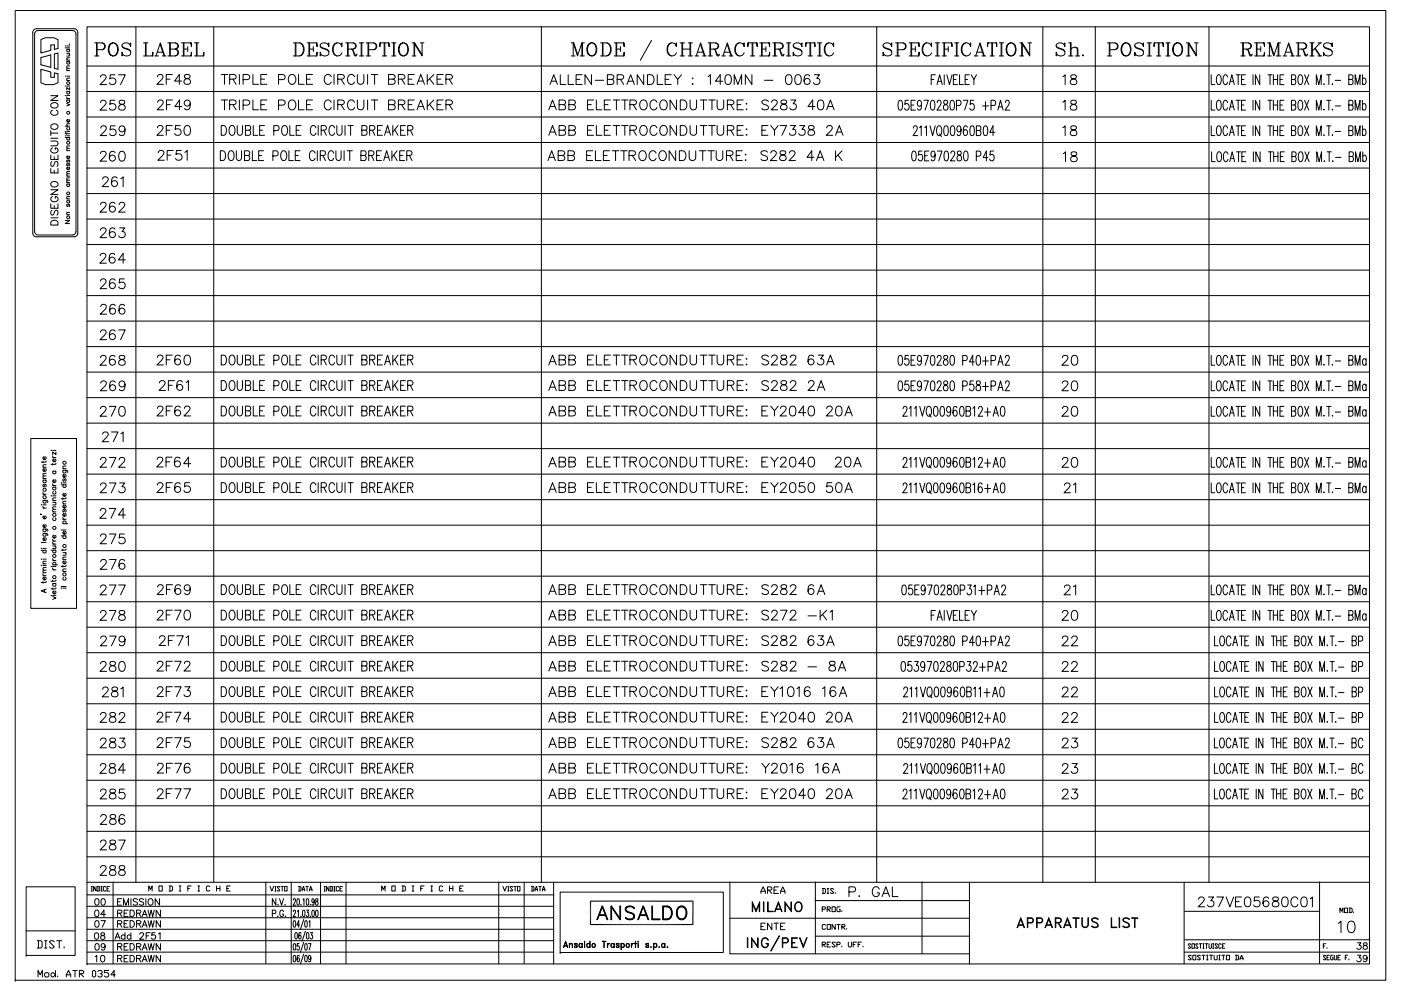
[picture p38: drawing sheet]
<svg xmlns="http://www.w3.org/2000/svg" width="420mm" height="297mm" viewBox="0 0 420 297" stroke-linecap="round" stroke-linejoin="round" font-family="sans-serif">
<g fill="none" stroke="#000" stroke-width=".3">
<path d="M4.6 3.2h411v290.6h-411zM10.1 8.9l.8-.3h11.4l.7 .3 .3 .5v60.5l-.1 .5-.7 .5-11.6 .1-.8-.3-.2-.5-.1-60.5zM10.7 9.5l.8-.4h10.2l.6 .2 .5 .6v59.5l-.1 .5-.7 .5h-10.5l-.7-.2-.4-.6v-59.4zM12.3 11.9l1.3-.6h2.5l1.3 .6v2.6l-1.1 .3v-1.3h-1.1v1.6l-2.9 .8zM15.2 16.4v3.8M15.2 16.5l-2.9 .8v2.1l2.9 .8M16.3 16.2l1.1-.3v4.9l-1.1-.3zM19.6 13.8h.1M19.5 14.4h1.4M20 18.5h.9M20 16.1h.9M20 14.8h.9"/>
<path d="M20 13.8h.9M20 18h.9M20.2 18.5l-.2 .5a.48 .48 0 0 0 .5 .2 .48 .48 0 0 0 .4-.2l-.2-.5M20.2 14.8l-.2 .5a.48 .48 0 0 0 .5 .3 .48 .48 0 0 0 .4-.3l-.2-.5M20.6 16.1l.3 .3-.1 .3-.8 .1M20.8 13.2v.1M20.9 19.7l-.8 .1-.1 .4 .3 .3M20.9 17.3l-.8 .1-.1 .3 .3 .3M26.1 8h384.6v280.9h-384.6zM26.1 19.8h384.6M28.4 12.8h2.2a1.03 1.03 0 0 1 1 1.1 1.03 1.03 0 0 1-1 1h-1.5M28.4 16.8h1.3"/>
<path d="M28.9 12.8v4M29.1 12.8v4M30.6 12.8a1.06 1.06 0 0 1 .8 1.1 1.06 1.06 0 0 1-.8 1M33.8 12.8a2.11 2.11 0 0 0-1.3 2 2.11 2.11 0 0 0 1.3 2 2.06 2.06 0 0 0 1.7-1.6 2.06 2.06 0 0 0-.8-2.2 1.42 1.42 0 0 0-1.5 .1 1.42 1.42 0 0 0-.5 1.4 2.02 2.02 0 0 0 1.1 2.3M34.2 12.8a2.25 2.25 0 0 1 0 4M36.6 13.8l.3 .4 1.9 .7 .4 .6v.7a1.46 1.46 0 0 1-1.5 .6 1.46 1.46 0 0 1-1.1-1.2v1.2l.2-.6M39 13.4l.2-.6v1.2a1.34 1.34 0 0 0-1.2-1.2 1.34 1.34 0 0 0-1.4 1l.3 .6 1.5 .5 .8 .6M40.8 8v256.5M43.1 16.8h2.8v-1.2l-.2 1.2M43.1 12.8h1.3M43.6 12.8v4M43.8 12.8v4"/>
<path d="M46.4 16.8h1.1M46.8 16.8l1.3-4 1.3 4M47.1 15.6h1.7M48.1 13.4l1.1 3.4M48.7 16.8h1.1M50.3 12.8h2.3l.5 .2a.89 .89 0 0 1 0 1.5l-.5 .2M50.9 12.8v4M51.1 12.8v4M52.6 12.8a.95 .95 0 0 1 .7 1 .95 .95 0 0 1-.7 .9h-1.5M52.6 14.7a1.03 1.03 0 0 1 .9 1 1.03 1.03 0 0 1-.9 1.1h-2.3M52.6 14.7a1.06 1.06 0 0 1 .7 1 1.06 1.06 0 0 1-.7 1.1M54.4 12.8h3v1.2l-.2-1.2"/>
<path d="M54.4 16.8h3v-1.2l-.2 1.2M55 12.8v4M55.2 14.7h1.1M55.2 12.8v4M56.3 14v1.5M58.3 16.8h2.8v-1.2l-.2 1.2M58.3 12.8h1.3M58.9 12.8v4M59.1 12.8v4M64.1 8v256.5M88 12.8h1.9a2.09 2.09 0 0 1 1.3 2 2.09 2.09 0 0 1-1.3 2h-1.9M88.6 12.8v4"/>
<path d="M88.7 12.8v4M89.9 12.8a2.23 2.23 0 0 1 0 4M92.1 12.8h3v1.2l-.2-1.2M92.1 16.8h3v-1.2l-.2 1.2M92.7 12.8v4M92.8 12.8v4M92.8 14.7h1.2M94 14v1.5M96 13.8l.4 .4 1.8 .7 .4 .6v.7a1.47 1.47 0 0 1-1.5 .6 1.47 1.47 0 0 1-1.1-1.2v1.2l.2-.6M98.4 13.4l.2-.6v1.2a1.34 1.34 0 0 0-1.2-1.2 1.34 1.34 0 0 0-1.4 1l.4 .6 1.5 .5 .7 .6M101 12.8a2.24 2.24 0 0 0 0 4M102.4 13.4l.1 .6v-1.2l-.1 .6a1.45 1.45 0 0 0-1.7-.5 1.45 1.45 0 0 0-1 1.5 1.7 1.7 0 0 0 .4 1.8 1.7 1.7 0 0 0 1.9 .4l.5-.8"/>
<path d="M103.7 12.8h2.2l.6 .2a.91 .91 0 0 1 0 1.5l-2.1 .2M103.7 16.8h1.3M104.2 12.8v4M104.4 12.8v4M105.3 14.7l.6 .4 .7 1.5 .4-.2M105.7 14.9l.6 1.7 .5 .2 .2-.6M105.9 12.8a.95 .95 0 0 1 .8 1 .95 .95 0 0 1-.8 .9M107.8 16.8h1.3M107.8 12.8h1.3M108.3 12.8v4M108.5 12.8v4M109.8 12.8h2.2a1.03 1.03 0 0 1 1 1.1 1.03 1.03 0 0 1-1 1h-1.4"/>
<path d="M109.8 16.8h1.3M110.4 12.8v4M110.6 12.8v4M112 12.8a1.07 1.07 0 0 1 .8 1.1 1.07 1.07 0 0 1-.8 1M114.1 12.8l-.2 1.2v-1.2h2.8v1.2l-.2-1.2M114.6 16.8h1.4M115.2 12.8v4M115.4 12.8v4M117.5 16.8h1.3M117.5 12.8h1.3M118 12.8v4M118.2 12.8v4"/>
<path d="M120.8 12.8a2.11 2.11 0 0 0-1.3 2 2.11 2.11 0 0 0 1.3 2 2.06 2.06 0 0 0 1.8-1.6 2.06 2.06 0 0 0-.9-2.2 1.42 1.42 0 0 0-1.4 .1 1.42 1.42 0 0 0-.6 1.4 2.1 2.1 0 0 0 1.1 2.3M121.2 12.8a2.27 2.27 0 0 1 0 4M123.6 16.8h1.1M123.6 12.8h.7M124.2 12.8v4M126 12.8h1.1M126.6 16.4l-2.3-3.6v4M126.6 12.8v4l-2.3-3.6M162.4 8v256.5M171.3 16.8h1.2M171.3 12.8h.8l1.1 3.4M174 16.8h1.2"/>
<path d="M174.5 16.8v-4l-1.3 4-1.3-4v4M174.5 12.8h.7M174.7 12.8v4M177.3 12.8a2.11 2.11 0 0 0-1.3 2 2.11 2.11 0 0 0 1.3 2 2.06 2.06 0 0 0 1.7-1.6 2.06 2.06 0 0 0-.8-2.2 1.42 1.42 0 0 0-1.5 .1 1.42 1.42 0 0 0-.5 1.4 2.1 2.1 0 0 0 1.1 2.3M177.7 12.8a2.27 2.27 0 0 1 0 4M180.1 12.8h1.9a2.09 2.09 0 0 1 1.3 2 2.09 2.09 0 0 1-1.3 2h-1.9M180.7 12.8v4M180.8 12.8v4M182 12.8a2.23 2.23 0 0 1 0 4M184.2 12.8h3v1.2l-.2-1.2M184.2 16.8h3v-1.2l-.2 1.2M184.8 12.8v4"/>
<path d="M184.9 14.7h1.2M184.9 12.8v4M186.1 14v1.5M195.4 12.1l-3.4 6M201.3 12.8a2.23 2.23 0 0 0 0 4M202.7 13.4l.2 .6v-1.2l-.2 .6a1.45 1.45 0 0 0-1.7-.5 1.45 1.45 0 0 0-.9 1.5 1.69 1.69 0 0 0 .3 1.8 1.69 1.69 0 0 0 1.9 .4l.6-.8M204 16.8h1.3M204 12.8h1.3M204.5 12.8v4M204.7 14.7h2.2M204.7 12.8v4M206.4 16.8h1.3"/>
<path d="M206.4 12.8h1.3M206.9 12.8v4M207.1 12.8v4M208.4 16.8h1.2M208.8 16.8l1.3-4 1.3 4M209.2 15.6h1.7M210.1 13.4l1.1 3.4M210.7 16.8h1.1M212.4 12.8h2.2l.5 .2a.88 .88 0 0 1 0 1.5l-2 .2M212.4 16.8h1.2M212.9 12.8v4M213.1 12.8v4"/>
<path d="M214 14.7l.6 .4 .7 1.5 .4-.2M214.4 14.9l.6 1.7 .5 .2 .2-.6M214.6 12.8a.95 .95 0 0 1 .8 1 .95 .95 0 0 1-.8 .9M216.5 16.8h1.1M216.8 16.8l1.3-4 1.3 4M217.2 15.6h1.7M218.1 13.4l1.2 3.4M218.7 16.8h1.1M221.7 12.8a2.23 2.23 0 0 0 0 4M223 13.4l.2 .6v-1.2l-.2 .6a1.45 1.45 0 0 0-1.7-.5 1.45 1.45 0 0 0-.9 1.5 1.69 1.69 0 0 0 .3 1.8 1.69 1.69 0 0 0 1.9 .4l.6-.8M224.5 12.8l-.2 1.2v-1.2h2.8v1.2l-.2-1.2M225 16.8h1.3"/>
<path d="M225.6 12.8v4M225.8 12.8v4M227.8 12.8h3v1.2l-.2-1.2M227.8 16.8h3v-1.2l-.2 1.2M228.4 12.8v4M228.6 14.7h1.1M228.6 12.8v4M229.7 14v1.5M231.7 12.8h2.3l.5 .2a.91 .91 0 0 1 0 1.5l-2 .2M231.7 16.8h1.3M232.3 12.8v4M232.5 12.8v4"/>
<path d="M233.4 14.7l.6 .4 .7 1.5 .4-.2M233.8 14.9l.5 1.7 .6 .2 .2-.6M234 12.8a.95 .95 0 0 1 .7 1 .95 .95 0 0 1-.7 .9M235.8 16.8h1.3M235.8 12.8h1.3M236.4 12.8v4M236.6 12.8v4M237.9 13.8l.4 .4 1.8 .7 .4 .6v.7a1.48 1.48 0 0 1-1.5 .6 1.48 1.48 0 0 1-1.1-1.2v1.2l.2-.6M240.3 13.4l.2-.6v1.2a1.35 1.35 0 0 0-1.2-1.2 1.35 1.35 0 0 0-1.4 1l.4 .6 1.4 .5 .8 .6M241.8 12.8l-.2 1.2v-1.2h2.8v1.2l-.2-1.2M242.4 16.8h1.3M242.9 12.8v4"/>
<path d="M243.1 12.8v4M245.2 16.8h1.3M245.2 12.8h1.3M245.7 12.8v4M245.9 12.8v4M248.5 12.8a2.24 2.24 0 0 0 0 4M249.8 13.4l.2 .6v-1.2l-.2 .6a1.45 1.45 0 0 0-1.6-.5 1.45 1.45 0 0 0-1 1.5 1.69 1.69 0 0 0 .4 1.8 1.69 1.69 0 0 0 1.8 .4l.6-.8M262.9 8v256.5M264.8 13.8l.4 .4 1.8 .7 .4 .6v.7a1.47 1.47 0 0 1-1.5 .6 1.47 1.47 0 0 1-1.1-1.2v1.2l.2-.6M267.2 13.4l.2-.6v1.2a1.34 1.34 0 0 0-1.2-1.2 1.34 1.34 0 0 0-1.4 1l.4 .6 1.5 .5 .7 .6M268.6 12.8h2.2a1.03 1.03 0 0 1 1 1.1 1.03 1.03 0 0 1-1 1h-1.5M268.6 16.8h1.3"/>
<path d="M269.1 12.8v4M269.3 12.8v4M270.8 12.8a1.06 1.06 0 0 1 .8 1.1 1.06 1.06 0 0 1-.8 1M272.7 12.8h2.9v1.2l-.1-1.2M272.7 16.8h2.9v-1.2l-.1 1.2M273.2 12.8v4M273.4 14.7h1.1M273.4 12.8v4M274.5 14v1.5M277.9 12.8a2.23 2.23 0 0 0 0 4M279.2 13.4l.2 .6v-1.2l-.2 .6a1.45 1.45 0 0 0-1.7-.5 1.45 1.45 0 0 0-.9 1.5 1.69 1.69 0 0 0 .3 1.8 1.69 1.69 0 0 0 1.9 .4l.6-.8M280.5 16.8h1.3"/>
<path d="M280.5 12.8h1.3M281 12.8v4M281.2 12.8v4M282.5 12.8h3v1.2l-.2-1.2M282.5 16.8h1.3M283.1 12.8v4M283.3 14.7h1.1M283.3 12.8v4M284.4 14v1.5M286.3 16.8h1.3M286.3 12.8h1.3M286.8 12.8v4"/>
<path d="M287 12.8v4M289.6 12.8a2.23 2.23 0 0 0 0 4M290.9 13.4l.2 .6v-1.2l-.2 .6a1.47 1.47 0 0 0-1.6-.5 1.47 1.47 0 0 0-1 1.5 1.71 1.71 0 0 0 .4 1.8 1.71 1.71 0 0 0 1.8 .4l.6-.8M292.2 16.8h1.1M292.6 16.8l1.3-4 1.3 4M293 15.6h1.6M293.9 13.4l1.1 3.4M294.5 16.8h1.1M296.3 12.8l-.2 1.2v-1.2h2.8v1.2l-.1-1.2M296.9 16.8h1.3M297.4 12.8v4M297.6 12.8v4"/>
<path d="M299.7 16.8h1.3M299.7 12.8h1.3M300.2 12.8v4M300.4 12.8v4M303 12.8a2.12 2.12 0 0 0-1.3 2 2.12 2.12 0 0 0 1.3 2 2.05 2.05 0 0 0 1.8-1.6 2.05 2.05 0 0 0-.8-2.2 1.42 1.42 0 0 0-2.1 1.5 2.1 2.1 0 0 0 1.1 2.3M303.4 12.8a2.25 2.25 0 0 1 0 4M305.8 16.8h1.1M305.8 12.8h.8M306.4 12.8v4M308.3 12.8h1.1M308.8 16.4l-2.2-3.6v4M308.8 12.8v4l-2.2-3.6"/>
<path d="M312.7 8v256.5M316.7 13.8l.4 .4 1.9 .7 .4 .6v.7a1.46 1.46 0 0 1-1.5 .6 1.46 1.46 0 0 1-1.2-1.2v1.2l.2-.6M319.2 13.4l.2-.6v1.2a1.34 1.34 0 0 0-1.3-1.2 1.34 1.34 0 0 0-1.4 1l.4 .6 1.5 .5 .8 .6M320.5 16.8h1.3M320.5 12.8h.7v4M321 12.8v4M321.2 14.7a1.23 1.23 0 0 1 2.1 0v2.1M322.5 14.2l.6 .5v2.1M322.5 16.8h1.3M324.6 16.6l.1-.2 .2 .2-.2 .2zM328.5 8v256.5M332.1 12.8h2.2l.6 .2a1.04 1.04 0 0 1 .4 1.2 1.04 1.04 0 0 1-1 .7h-1.4"/>
<path d="M332.1 16.8h1.3M332.7 12.8v4M332.9 12.8v4M334.3 12.8a1.06 1.06 0 0 1 .8 1.1 1.06 1.06 0 0 1-.8 1M337.5 12.8a2.11 2.11 0 0 0-1.3 2 2.11 2.11 0 0 0 1.3 2 2.05 2.05 0 0 0 1.8-1.6 2.05 2.05 0 0 0-.9-2.2 1.42 1.42 0 0 0-1.4 .1 1.42 1.42 0 0 0-.6 1.4 2.1 2.1 0 0 0 1.1 2.3M337.9 12.8a2.25 2.25 0 0 1 0 4M340.3 13.8l.7 .6 1.6 .5 .3 .6v.7a1.47 1.47 0 0 1-1.5 .6 1.47 1.47 0 0 1-1.1-1.2v1.2l.2-.6M342.7 13.4l.2-.6v1.2a1.34 1.34 0 0 0-1.2-1.2 1.34 1.34 0 0 0-1.4 1l.4 .6 1.5 .5 .7 .6M344 16.8h1.3M344 12.8h1.3M344.6 12.8v4M344.8 12.8v4"/>
<path d="M346.3 12.8l-.2 1.2v-1.2h2.8v1.2l-.2-1.2M346.8 16.8h1.3M347.4 12.8v4M347.6 12.8v4M349.6 16.8h1.3M349.6 12.8h1.3M350.2 12.8v4M350.4 12.8v4M353 12.8a2.11 2.11 0 0 0-1.3 2 2.11 2.11 0 0 0 1.3 2 2.05 2.05 0 0 0 1.7-1.6 2.05 2.05 0 0 0-.8-2.2 1.42 1.42 0 0 0-1.5 .1 1.42 1.42 0 0 0-.5 1.4 2.1 2.1 0 0 0 1.1 2.3M353.4 12.8a2.25 2.25 0 0 1 0 4M355.8 16.8h1.1M355.8 12.8h.7"/>
<path d="M356.4 12.8v4M358.2 12.8h1.1M358.8 16.4l-2.3-3.6v4M358.8 12.8v4l-2.3-3.6M362.6 8v256.5M372.1 12.8h2.3l.5 .2a.88 .88 0 0 1 0 1.5l-2 .2M372.1 16.8h1.3M372.7 12.8v4M372.9 12.8v4M373.8 14.7l.6 .4 .7 1.5 .4-.2M374.2 14.9l.7 1.9h.4l.2-.6M374.4 12.8a.95 .95 0 0 1 .7 1 .95 .95 0 0 1-.7 .9"/>
<path d="M376.2 12.8h3v1.2l-.2-1.2M376.2 16.8h3v-1.2l-.2 1.2M376.8 12.8v4M377 14.7h1.1M377 12.8v4M378.1 14v1.5M380.1 16.8h1.2M380.1 12.8h.8l1.1 3.4M382.7 16.8h1.4M383.3 12.8h.8M383.3 16.8v-4l-1.3 4-1.3-4v4M383.5 12.8v4"/>
<path d="M384.8 16.8h1.1M385.2 16.8l1.3-4 1.3 4M385.5 15.6h1.7M386.5 13.4l1.1 3.4M387 16.8h1.2M388.7 12.8h2.3l.5 .2a.88 .88 0 0 1 0 1.5l-2 .2M388.7 16.8h1.3M389.3 12.8v4M389.5 12.8v4M390.4 14.7l.6 .4 .7 1.5 .4-.2M390.8 14.9l.7 1.9h.4l.2-.6M391 12.8a.95 .95 0 0 1 .7 1 .95 .95 0 0 1-.7 .9"/>
<path d="M392.8 16.8h1.3M392.8 12.8h1.3M393.4 12.8v4M393.6 12.8v4M394.3 14.5l1.5 2.3M394.5 14.5l1.5 2.3M395.2 16.8h1.2M395.2 12.8h1.2M396 12.8l-2.4 2.5M396.9 13.8l.4 .4 1.8 .7 .4 .6v.7a1.47 1.47 0 0 1-1.5 .6 1.47 1.47 0 0 1-1.1-1.2v1.2l.2-.6M399.3 13.4l.2-.6v1.2a1.34 1.34 0 0 0-1.2-1.2 1.34 1.34 0 0 0-1.4 1l.4 .6 1.5 .5 .7 .6M12.3 20.8l2.9 .8v1.6h1.1v-1.4l1.1 .3v2.7l-1.3 .6h-2.5l-1.3-.6z"/>
<path d="M15.2 28.7h2.2l-2.2 1.4h2.2M15.2 39.9h2.2M15.2 39.2v1.4M15.3 37.5a1.03 1.03 0 0 1 1.4-.4 1.03 1.03 0 0 1 .4 1.4 1.04 1.04 0 0 1-1.3 .3 1.04 1.04 0 0 1-.5-1.3zM15.3 31.2a1.04 1.04 0 0 1 1.4-.5 1.04 1.04 0 0 1 .5 1.4 1.05 1.05 0 0 1-1.4 .3 1.05 1.05 0 0 1-.5-1.2zM15.8 33a.78 .78 0 0 0-.6 .9 .78 .78 0 0 0 .9 .6 .9 .9 0 0 0 1.1-.2 .9 .9 0 0 0-.1-1.2l-.2-.1M19.6 39.5h.1M19.6 28.7h.1M19.6 25.9h.1M19.6 22.9h.1M19.5 37.8h1.4M19.5 39.8l.3 .3h1.1"/>
<path d="M20 31l.9 .4-.9 .4M20 39.8v.5M20 39.4h.9M20 30h.9M20 28.6h.9M20 27.4h.9M20 25.8h.9M20 22.8h.9M20 29l.4 .5M20 29.5h.9M20 24.1h.9M20 21.2h.9"/>
<path d="M20.2 38.2l-.2 .5a.48 .48 0 0 0 .5 .3 .48 .48 0 0 0 .4-.3l-.2-.5M20.2 30l-.2 .5a.48 .48 0 0 0 .5 .3 .48 .48 0 0 0 .4-.3l-.2-.5M20.2 27.4l-.2 .5a.48 .48 0 0 0 .5 .3 .48 .48 0 0 0 .4-.3l-.2-.5M20.7 35.8a.41 .41 0 0 1 .2 .7 .41 .41 0 0 1-.7 0 .41 .41 0 0 1 .2-.7v.8M20.9 26.2v.7l-.9-.7v.7M20.9 37.1l-.8 .1-.1 .3 .3 .3M20.9 23.4l-.8 .1-.1 .3 .3 .3M20.9 20.5h-.8l-.1 .3 .3 .4M26.1 27.4h384.6M26.1 35.1h384.6M30.2 30.8l.5-.7h.6l.4 .3a.88 .88 0 0 1-.3 1.2l-1.4 1.4h2M30.2 23.1l.1-.4 .4-.3h.6l.4 .3a.91 .91 0 0 1-.3 1.3l-1.4 1.4h2"/>
<path d="M30.2 38.4l.2-.4a.94 .94 0 0 1 1.2-.2l.2 .2a.94 .94 0 0 1-.3 1.2l-1.4 1.4h1.9M34.5 30.1h-1.4l-.2 1.2a1.04 1.04 0 0 1 1.6 0 1.04 1.04 0 0 1-.2 1.6 1.04 1.04 0 0 1-1.5-.5M34.5 22.4h-1.4l-.2 1.3a1.04 1.04 0 0 1 1.6 0 1.04 1.04 0 0 1-.2 1.5 1.04 1.04 0 0 1-1.5-.4M34.6 37.7h-1.4l-.2 1.3a1.04 1.04 0 0 1 1.6-.1 1.04 1.04 0 0 1-.2 1.6 1.04 1.04 0 0 1-1.5-.4M35.6 22.4h2l-1.4 3M35.9 30.2a.58 .58 0 0 0 .3 1 1.07 1.07 0 0 1 1.1 .4 1.07 1.07 0 0 1 0 1.3 1.22 1.22 0 0 1-1.7-.5 1.48 1.48 0 0 1 1.7-1.3l.1-.6a1.07 1.07 0 0 0-1.5-.3zM37.5 38.7a.91 .91 0 0 1-1.2 .8 .91 .91 0 0 1-.4-1.4 .91 .91 0 0 1 1.4 0 2.59 2.59 0 0 1-.2 2.4 .91 .91 0 0 1-1.3-.3M47.2 38.3l.1-.4a.96 .96 0 0 1 1.3-.1l.1 .1a.88 .88 0 0 1-.2 1.3l-1.4 1.4h1.9M47.2 23l.1-.4a.94 .94 0 0 1 1.3-.1l.1 .1a.91 .91 0 0 1-.2 1.3l-1.4 1.4h1.9M47.3 30.7l.5-.7h.6l.4 .3a.92 .92 0 0 1-.3 1.2l-1.4 1.4h2M49.9 39h1.1M49.9 23.7h1.1"/>
<path d="M49.9 31.4h1.1M51.7 37.6h-1.8v3M51.7 22.3h-1.8v3M51.7 30h-1.8v2.9M54 37.6h-1.3l-.2 1.3a1.03 1.03 0 0 1 1.6 0 1.03 1.03 0 0 1-.2 1.5 1.03 1.03 0 0 1-1.5-.4M54.5 24.3h-2.1l1.4-2v3M54.5 31.9h-2.1l1.4-1.9v2.9M55.4 22.5a.6 .6 0 0 0 .3 1 1.09 1.09 0 0 1 1.2 .3 1.09 1.09 0 0 1 .1 1.2 1.05 1.05 0 0 1-1.2 .3 1.05 1.05 0 0 1-.6-1 1.71 1.71 0 0 1 1.6-1l.2-.5a1.09 1.09 0 0 0-1.6-.3zM55.6 37.8a.97 .97 0 0 1 1.4 .4 1.47 1.47 0 0 1-1 2.4 1.57 1.57 0 0 1-.7-2.4zM57.1 31a.92 .92 0 0 1-1.3 .7 .92 .92 0 0 1-.3-1.4 .92 .92 0 0 1 1.4 .1 2.71 2.71 0 0 1-.3 2.4 .87 .87 0 0 1-1.2-.3M66.3 37.6h.8a1.71 1.71 0 0 1 0 3h-.8zM66.3 30h2"/>
<path d="M66.3 22.3h2M67.3 22.3v3M67.3 30v2.9M68.9 31.4l1.6-.2 .3-.4-.1-.5-.6-.3h-1.2v2.9M68.9 23.7l1.6-.1 .3-.4-.1-.6-.6-.3h-1.2v3M69.1 37.8l.3-.2a1.34 1.34 0 0 1 1 2 .91 .91 0 0 1-1 1 1.98 1.98 0 0 1-.3-2.8zM69.8 31.4l1 1.5M69.8 23.7l1 1.6M71.2 37.6v2.1a.78 .78 0 0 0 .7 .9 .78 .78 0 0 0 .8-.9v-2.1M71.8 22.3v3M71.8 30v2.9M72.9 31.5h1.3a.77 .77 0 0 0 .7-.8 .77 .77 0 0 0-.7-.7h-1.3v2.9"/>
<path d="M72.9 23.9h1.3a.77 .77 0 0 0 .7-.8 .77 .77 0 0 0-.7-.8h-1.3v3M74.6 39a.79 .79 0 0 1 .6 .8 .79 .79 0 0 1-.6 .8h-1v-3l1.4 .2 .2 .4-.2 .7-1.4 .1M75.9 30v2.9h1.6M75.9 22.3v3h1.6M76 37.6v3h1.3M77.9 39h.8M78.2 31.4h1.1M78.2 23.7h1.1M79.3 37.6h-1.4v3h1.4M80 30h-1.8v2.9h1.8M80 22.3h-1.8v3h1.8M82.1 39.2h1a.78 .78 0 0 0 .6-.8 .78 .78 0 0 0-.6-.8h-1v3"/>
<path d="M83.5 31.5h1.3a.77 .77 0 0 0 .7-.8 .77 .77 0 0 0-.7-.7h-1.3v2.9M83.5 23.9h1.3a.77 .77 0 0 0 .7-.8 .77 .77 0 0 0-.7-.8h-1.3v3M84.9 37.8l.2-.2a1.35 1.35 0 0 1 1.1 2 .9 .9 0 0 1-1.1 1 1.96 1.96 0 0 1-.2-2.8zM86.9 37.6v3h1.4M87 30.1a1.4 1.4 0 0 1 1.6 .6 1.4 1.4 0 0 1-.1 1.7 1.15 1.15 0 0 1-1.5 .4 1.15 1.15 0 0 1-.5-1.5zM87 22.5a1.44 1.44 0 0 1 1.8 .8 1.44 1.44 0 0 1-.7 1.8 1.31 1.31 0 0 1-1.5-.3 1.31 1.31 0 0 1 0-1.6zM88.8 39h.9M89.5 30v2.9h1.7M89.5 22.3v3h1.7M90.3 37.6h-1.5v3h1.5M91.9 31.4h1.1M91.9 23.7h1.1"/>
<path d="M93.7 30h-1.8v2.9h1.8M93.7 22.3h-1.8v3h1.8M94.8 38.3a.79 .79 0 0 0-1.3-.5 1.96 1.96 0 0 0 .2 2.8 .82 .82 0 0 0 1.1-.7M95.4 37.6v3M96.3 39l1.4-.1 .2-.4-.1-.6-.5-.3h-1v3M97.1 39l.8 1.6M99.3 30.7a1.08 1.08 0 0 0-1.2-.7 1.08 1.08 0 0 0-.9 1.1 1.29 1.29 0 0 0 .3 1.4 1.29 1.29 0 0 0 1.4 .3l.4-.6M99.3 23a1.08 1.08 0 0 0-1.2-.7 1.08 1.08 0 0 0-.9 1.2 1.28 1.28 0 0 0 .3 1.4 1.28 1.28 0 0 0 1.4 .2l.4-.5M100.2 22.3v3M100.2 30v2.9M100.3 38.3a.86 .86 0 0 0-1-.7 .86 .86 0 0 0-.6 1.2v.7a.86 .86 0 0 0 .6 1 .86 .86 0 0 0 1-.6M101 37.6v2.1a.78 .78 0 0 0 .8 .9 .78 .78 0 0 0 .8-.9v-2.1"/>
<path d="M101.3 31.4h1.3a.72 .72 0 0 0 .7-.9l-.7-.5h-1.3v2.9M101.3 23.7h1.3a.72 .72 0 0 0 .7-.8l-.7-.6h-1.3v3M102.3 31.4l1 1.5M102.3 23.7l1 1.6M103.5 37.6v3M104.4 37.6h1.5M105.1 37.6v3M106.3 30.7a1.08 1.08 0 0 0-1.2-.7 1.08 1.08 0 0 0-.9 1.1 1.29 1.29 0 0 0 .3 1.4 1.29 1.29 0 0 0 1.4 .3l.4-.6M106.3 23a1.08 1.08 0 0 0-1.2-.7 1.08 1.08 0 0 0-.9 1.2 1.28 1.28 0 0 0 .3 1.4 1.28 1.28 0 0 0 1.4 .2l.4-.5M107.2 30v2.1a.98 .98 0 0 0 1 .8 .98 .98 0 0 0 .9-.8v-2.1M107.2 22.3v2.1a.98 .98 0 0 0 1 .9 .98 .98 0 0 0 .9-.9v-2.1M109.5 39a.78 .78 0 0 1 .6 .8 .78 .78 0 0 1-.6 .8h-1v-3h1a.71 .71 0 0 1 .6 .7 .71 .71 0 0 1-.6 .7h-1"/>
<path d="M110.2 22.3v3M110.2 30v2.9M110.9 39h1a.71 .71 0 0 0 .5-.7 .71 .71 0 0 0-.5-.7h-1v3M111.4 30h1.9M111.4 22.3h1.9M111.6 39l.8 1.6M112.3 22.3v3M112.3 30v2.9M113.2 39h.9M114.7 37.6h-1.5v3h1.5M115.7 39.6h1.1M117.8 31.4a.77 .77 0 0 1 .7 .7 .77 .77 0 0 1-.7 .8h-1.3v-2.9h1.3a.75 .75 0 0 1 .7 .8l-.7 .6h-1.3"/>
<path d="M117.8 23.7a.77 .77 0 0 1 .7 .8 .77 .77 0 0 1-.7 .8h-1.3v-3l1.7 .2a.66 .66 0 0 1 0 1.1l-1.7 .1M117.8 37.6v3M118.4 38.9l1 1.7M119.4 37.6l-1.6 2M119.5 31.4l1.6-.2 .3-.4-.1-.5-.6-.3h-1.2v2.9M119.5 23.7l1.6-.1 .3-.4-.1-.6-.6-.3h-1.2v3M120.2 39h.8M120.4 31.4l1 1.5M120.4 23.7l1 1.6M121.6 37.6h-1.4v3h1.4M122.3 39h1a.71 .71 0 0 0 .5-.7 .71 .71 0 0 0-.5-.7h-1v3M122.4 31.4h1.1"/>
<path d="M122.4 23.7h1.1M123.1 39l.7 1.6M124.2 30h-1.8v2.9h1.8M124.2 22.3h-1.8v3h1.8M125.1 32.9l1.1-2.9 1.1 2.9M125.1 25.3l1.1-3 1.1 3M125.5 31.9h1.4M125.5 24.3h1.4M128.1 22.3v3M128.1 30v2.9M128.8 31.2l1.3 1.7M128.8 23.6l1.3 1.7"/>
<path d="M130.1 30l-2 1.9M130.1 22.3l-2 2M131.1 31.4h1.1M131.1 23.7h1.1M132.9 30h-1.8v2.9h1.8M132.9 22.3h-1.8v3h1.8M133.7 31.4h1.3l.4-.2 .3-.4a.75 .75 0 0 0-.7-.8h-1.3v2.9M133.7 23.7l1.7-.1 .3-.4-.2-.6-.5-.3h-1.3v3M134.7 31.4l1 1.5M134.7 23.7l1 1.6M164.6 32.9l1.1-2.9 1.1 2.9M165 25.3l1.1-2.9 1.1 2.9"/>
<path d="M165 31.9h1.4M165 39.6h1.4M165.4 24.3h1.4M168 22.4v2.9h1.7M168.9 31.4a.77 .77 0 0 1 .7 .7 .77 .77 0 0 1-.7 .8h-1.2v-2.9h1.2l.6 .3 .1 .5-.3 .4-1.6 .2M168.9 39l.4 .2 .3 .4-.1 .7-.6 .3h-1.2v-3h1.2l.6 .3 .1 .6-.3 .4-1.6 .1M170.4 22.4v2.9h1.7M171.9 31.4a.77 .77 0 0 1 .7 .7 .77 .77 0 0 1-.7 .8h-1.3v-2.9h1.3a.75 .75 0 0 1 .7 .8l-.3 .4-.4 .2h-1.3M171.9 39a.76 .76 0 0 1 .7 .8 .76 .76 0 0 1-.7 .8h-1.3v-3h1.3l.5 .3 .2 .6-.3 .4-1.7 .1M172.8 23.8h1.1M174.6 22.4h-1.8v2.9h1.8M176.2 31.4h1.1"/>
<path d="M176.2 39h1.1M177.4 22.4v2.9l-2-2.9v2.9M178 30h-1.8v2.9h1.8M178 37.6h-1.8v3h1.8M178.5 24.1h2.5M178.8 30v2.9h1.7M178.8 37.6v3h1.7M181.2 31.4h1.1M181.2 39h1.1M182.1 23.8l1.7-.2 .3-.4-.1-.5-.6-.3h-1.3v2.9h1.3l.4-.1 .3-.4-.1-.7-.6-.3M183 30h-1.8v2.9h1.8M183 37.6h-1.8v3h1.8"/>
<path d="M183.9 30h2M183.9 37.6h2M184.9 30v2.9M184.9 37.6v3M185.1 23.8l1.7-.2 .2-.4-.1-.5-.6-.3h-1.2v2.9M186.1 23.8l.9 1.5M186.4 30h2M186.4 37.6h2M187.4 30v2.9M187.4 37.6v3M188 25.3l1.1-2.9 1.2 2.9M188.4 24.3h1.4"/>
<path d="M188.9 31.4l1.7-.2 .3-.4-.2-.5-.5-.3h-1.3v2.9M188.9 39l1.7-.1 .3-.4-.2-.6-.5-.3h-1.3v3M189.9 31.4l1 1.5M189.9 39l1 1.6M192.1 38a1.14 1.14 0 0 1 1.5-.3 1.14 1.14 0 0 1 .5 1.4 1.2 1.2 0 0 1-1.2 1.5 1.2 1.2 0 0 1-1.1-1.6zM192.4 30.1a1.4 1.4 0 0 1 1.6 .6 1.4 1.4 0 0 1-.1 1.7 1.15 1.15 0 0 1-1.6 .4 1.15 1.15 0 0 1-.5-1.5zM193 22.4v2.9l-1.9-2.9v2.9M194.2 22.4h.9a1.55 1.55 0 0 1 1.1 1.5 1.55 1.55 0 0 1-1.1 1.4h-.9zM197 30.7a1.08 1.08 0 0 0-1.2-.7 1.08 1.08 0 0 0-.9 1.1 1.29 1.29 0 0 0 .3 1.4 1.29 1.29 0 0 0 1.4 .3l.4-.6M197 38.3a1.08 1.08 0 0 0-1.2-.7 1.08 1.08 0 0 0-.9 1.2 1.26 1.26 0 0 0 .3 1.4 1.26 1.26 0 0 0 1.4 .2l.4-.5M197.1 22.4v2.9h1.7M198.2 38a1.14 1.14 0 0 1 1.4-.3 1.14 1.14 0 0 1 .5 1.4 1.2 1.2 0 0 1-1.2 1.5 1.2 1.2 0 0 1-1-1.6z"/>
<path d="M198.4 30.1a1.4 1.4 0 0 1 1.7 .6 1.4 1.4 0 0 1-.2 1.7 1.15 1.15 0 0 1-1.6 .4 1.15 1.15 0 0 1-.4-1.5zM199.5 23.8h1.1M201.3 22.4h-1.8v2.9h1.8M202.2 22.4l1.1 1.4 1.1-1.4M202.9 30v2.9l-2-2.9v2.9M202.9 37.6v3l-2-3v3M203.3 23.8v1.5M204 30h1a1.56 1.56 0 0 1 1 1.4 1.56 1.56 0 0 1-1 1.5h-1zM204 37.6h1a1.55 1.55 0 0 1 1 1.5 1.55 1.55 0 0 1-1 1.5h-1zM207 30v2.1a.99 .99 0 0 0 .9 .8 .99 .99 0 0 0 1-.8v-2.1M207 37.6v2.1a.99 .99 0 0 0 .9 .9 .99 .99 0 0 0 1-.9v-2.1M207.6 23.5h.3z"/>
<path d="M207.6 25.2h.3zM210 30h2M210 37.6h2M211 30v2.9M211 37.6v3M212.4 22.9l.7-.5v2.9M212.5 30h2M212.5 37.6h2M213.5 30v2.9M213.5 37.6v3M215.1 30v2.1a1 1 0 0 0 .9 .8 1 1 0 0 0 1-.8v-2.1M215.1 37.6v2.1a1 1 0 0 0 .9 .9 1 1 0 0 0 1-.9v-2.1"/>
<path d="M216.7 24.3h-2.1l1.4-1.9v2.9M217.8 22.5a.97 .97 0 0 1 1.4 .4 1.47 1.47 0 0 1-1 2.4 1.57 1.57 0 0 1-.7-2.4zM218.1 31.4h1.3l.4-.2 .3-.4a.75 .75 0 0 0-.7-.8h-1.3v2.9M218.1 39l1.7-.1 .3-.7-.3-.4-.4-.2h-1.3v3M219.1 31.4l1 1.5M219.1 39l1 1.6M220.2 25.3v-2.9l1.1 2.9 1.1-2.9v2.9M221.1 31.4h1.1M221.1 39h1.1M222.9 30h-1.8v2.9h1.8M222.9 37.6h-1.8v3h1.8M223.7 31.1h.3z"/>
<path d="M223.9 32.6v.3zM223.9 38.6v.3zM225.5 22.4v2.9l-2-2.9v2.9M228.5 39h1.1M229.3 24.1h2.5M230.3 37.6h-1.8v3h1.8M230.5 30.4a1.11 1.11 0 0 0-1.1-.5 1.11 1.11 0 0 0-.9 .8l.3 .4 1.1 .4a.71 .71 0 0 1 .5 .6 .71 .71 0 0 1-.2 .7 1.36 1.36 0 0 1-1.7-.3M231.1 37.6l1.2 1.4 1.1-1.4M231.4 30.7l.6-.7h.5l.5 .3a.92 .92 0 0 1-.3 1.2l-1.4 1.4h1.9M232.3 39v1.6M233.9 37.6h2l-1.4 3M234.4 30.1a.58 .58 0 0 0 .2 1 1.07 1.07 0 0 1 1.2 .4 1.07 1.07 0 0 1 0 1.3 1.22 1.22 0 0 1-1.7-.4 1.45 1.45 0 0 1 1.7-1.4l.1-.6a1.07 1.07 0 0 0-1.5-.3z"/>
<path d="M236 22.5a.97 .97 0 0 1 1.4 .4 1.47 1.47 0 0 1-1 2.4 1.57 1.57 0 0 1-.7-2.4zM237 37.6h1.6l-.9 1.2a.98 .98 0 0 1 .9 1.3 .98 .98 0 0 1-1.6 .3l-.3-.4M237.2 30h1.5l-.8 1.1a.99 .99 0 0 1 .9 1.4 .99 .99 0 0 1-1.6 .3l-.3-.4M238.8 22.5a.97 .97 0 0 1 1.4 .4 1.47 1.47 0 0 1-1 2.4 1.57 1.57 0 0 1-.7-2.4zM239.8 37.6h1.6l-.9 1.2a.98 .98 0 0 1 .7 1.5 .98 .98 0 0 1-1.7-.3M242.6 37.8a.62 .62 0 0 0 .3 1 1.04 1.04 0 0 1 1.2 .4 1.04 1.04 0 0 1-.1 1.2 1.21 1.21 0 0 1-1.7-.4 1.15 1.15 0 0 1 1.4-1.2 .6 .6 0 0 0 .3-1zM242.8 22.8a.86 .86 0 0 0-.8-.4 .86 .86 0 0 0-.7 .5 1.69 1.69 0 0 0 .7 2.4 .92 .92 0 0 0 1-.8 .92 .92 0 0 0-.9-1 .92 .92 0 0 0-1 .8M244.2 22.4h1.6l-.9 1.1a.99 .99 0 0 1 .9 1.4 .99 .99 0 0 1-1.6 .3l-.2-.4M244.4 31.9h-2.1l1.4-1.9v2.9M245.5 30.1a.94 .94 0 0 1 1.4 .4 1.47 1.47 0 0 1-.9 2.4 1.57 1.57 0 0 1-.7-2.4zM247.9 32.9l1.1-2.9 1.2 2.9M247.9 38.3l.2-.4a.94 .94 0 0 1 1.2-.1 .66 .66 0 0 1 .2 1l-1.7 1.8h1.9"/>
<path d="M248.3 31.9h1.4M251 39.6h1.4M269.6 30.2l.5-.1a2.1 2.1 0 0 1 0 2.9h-.2a1.83 1.83 0 0 1-.5-2.4zM272.4 30.1h-.9l-.1 1.2 .1-.1a.96 .96 0 0 1 1.2 .6 .96 .96 0 0 1-.6 1.2 .59 .59 0 0 1-.8-.6M273.2 31.5h.8M273.9 38.4l.1-.4a.65 .65 0 0 1 1-.1 .65 .65 0 0 1 0 .9l-1.2 1.8h1.4M274.5 30.1h-1.3v2.9h1.3M275.8 38.3l.5-.6v2.9M276.4 31.1l-.3 .7a.87 .87 0 0 1-1.1-.7 .87 .87 0 0 1 .7-1h.1a1.99 1.99 0 0 1 0 2.9l-.5-.1-.1-.3M277.1 30.1h1.3l-1 2.9M277.3 38.3l.5-.6v2.9M278.9 37.7l.8 2.9 .8-2.9"/>
<path d="M279.3 23.8h.7M279.3 30.2l.5-.1a2.1 2.1 0 0 1 0 2.9h-.2a1.83 1.83 0 0 1-.5-2.4zM280.5 22.4h-1.2v3M281 25.4l.8-3 .8 3M281.1 30.8l.1-.4a.64 .64 0 0 1 .9-.2 .64 .64 0 0 1 0 1l-1.1 1.8h1.3M281.3 37.8l.5-.1a2.05 2.05 0 0 1 0 2.9 1.25 1.25 0 0 1-.9-1.8zM281.3 24.4h1M283.1 30.2v.9a1.08 1.08 0 0 1 1.1 .7 1.08 1.08 0 0 1-.4 1.2l-.7-.1-.2-.7a1.37 1.37 0 0 1 1.2-1.2v-.8zM283.2 22.4v3M283.3 37.8l.5-.1a1.83 1.83 0 0 1 .5 2.4l-.2 .4-.5 .1a2.42 2.42 0 0 1-.3-2.8zM284 22.4l.7 3 .8-3M285.2 30.2l.5-.1a2.1 2.1 0 0 1 0 2.9h-.2a1.83 1.83 0 0 1-.5-2.4z"/>
<path d="M285.3 37.8l.5-.1a1.83 1.83 0 0 1 .4 2.4l-.1 .4-.5 .1a1.83 1.83 0 0 1-.5-2.3zM285.9 23.8h.8M286.8 31.6h.9a.84 .84 0 0 0 .5-.8 .84 .84 0 0 0-.5-.7h-.9v2.9M287.2 22.4h-1.3v3h1.3M287.8 22.4v3h1.1M288.2 38.7a.75 .75 0 0 1-.7 .8 .97 .97 0 0 1-.6-.9 .97 .97 0 0 1 .7-.9 1.96 1.96 0 0 1 0 2.9l-.5-.1-.1-.3M288.9 30.1h1.4l-1 2.9M289.4 23.8h.8M290.1 38.1l-.1-.3-.5-.1a1.94 1.94 0 0 0-.5 2.5l.2 .3a.79 .79 0 0 0 1-.8 .79 .79 0 0 0-1-.7l-.3 .7M290.7 22.4h-1.3v3h1.3M291.1 37.8l.5-.1a2.12 2.12 0 0 1 0 2.9h-.2a1.83 1.83 0 0 1-.5-2.3zM291.3 22.4l.8 1.4 .8-1.4"/>
<path d="M292 30.1h-.9l-.2 1.2 .2-.1a.96 .96 0 0 1 1.2 .6 .96 .96 0 0 1-.7 1.2 .59 .59 0 0 1-.7-.6M292.1 23.8v1.6M292.8 39.1l1.2-.1 .2-.5-.2-.7-1.2-.1v2.9h.9a.82 .82 0 0 0 .5-.7 .82 .82 0 0 0-.5-.8M294.7 31.7h1.7M295.2 37.8l.4-.1a1.83 1.83 0 0 1 .5 2.4l-.2 .4-.4 .1a1.83 1.83 0 0 1-.5-2.3zM295.5 30.5v2.5M297.2 31.6h.9a.84 .84 0 0 0 .5-.8 .84 .84 0 0 0-.5-.7h-.9v2.9M298.3 39.7h-1.5l1-2v2.9M299.3 33l.7-2.9 .8 2.9M299.6 32h.9M301.5 30.8l.1-.4a.64 .64 0 0 1 .9-.2 .64 .64 0 0 1 .1 1l-1.2 1.8h1.4M318.7 30.6l.7-.5v2.9"/>
<path d="M318.7 38.3l.7-.6v2.9M318.7 23l.7-.6v3M321.3 30.2a.61 .61 0 0 0 .2 1 1.1 1.1 0 0 1 1.2 .3 1.1 1.1 0 0 1 .1 1.2 1.05 1.05 0 0 1-1.1 .3 1.05 1.05 0 0 1-.7-1 1.74 1.74 0 0 1 1.7-.9l.1-.6a1.11 1.11 0 0 0-1.5-.3zM321.3 37.8a.62 .62 0 0 0 .2 1 1.05 1.05 0 0 1 1.2 .5 1.05 1.05 0 0 1 0 1.2 1.21 1.21 0 0 1-1.7-.4 1.15 1.15 0 0 1 1.4-1.3 .6 .6 0 0 0 .3-1zM321.3 22.6a.61 .61 0 0 0 .2 .9 1.19 1.19 0 0 1 1.4 1.3 .97 .97 0 0 1-1.2 .6 .97 .97 0 0 1-.6-1.3l1.3-.6a.58 .58 0 0 0 .3-.9zM363.3 37.7v2.9h1M363.3 30.1v2.9h1M363.3 22.4v3h1M365.2 37.8l.5-.1a2.23 2.23 0 0 1 0 2.9 1.12 1.12 0 0 1-.9-1.6zM365.2 30.2l.1-.1a1.27 1.27 0 0 1 .9 1.8v.4a.61 .61 0 0 1-.4 .6 .61 .61 0 0 1-.7-.2l-.3-1.4zM365.2 22.6l.1-.2a1.27 1.27 0 0 1 .9 1.8v.5a.72 .72 0 0 1-.9 .7l-.5-1.2 .1-1zM368.1 38.4a.63 .63 0 0 0-.3-.6 .63 .63 0 0 0-.7 0 2.25 2.25 0 0 0 .2 2.8 .67 .67 0 0 0 .8-.7"/>
<path d="M368.1 30.8a.63 .63 0 0 0-.3-.6 .63 .63 0 0 0-.7 0 2.26 2.26 0 0 0 .2 2.8 .67 .67 0 0 0 .8-.7M368.1 23.1a.63 .63 0 0 0-.3-.6 .63 .63 0 0 0-.7 .1 2.26 2.26 0 0 0 .2 2.8 .69 .69 0 0 0 .8-.7M368.7 33l.7-2.9 .8 2.9M368.7 25.4l.7-3 .8 3M369 39.7h.9M369 32h.9M369 24.4h.9M370.7 37.7h1.3M370.7 30.1h1.3M370.7 22.4h1.3M371.3 22.4v3M371.3 30.1v2.9"/>
<path d="M371.3 37.7v2.9M372.3 39.1h.8M372.3 31.5h.8M372.3 23.8h.8M373.5 37.7h-1.2v2.9h1.2M373.5 30.1h-1.2v2.9h1.2M373.5 22.4h-1.2v3h1.2M375.8 22.4v3M375.8 30.1v2.9M375.8 37.7v2.9M377.8 37.7v2.9l-1.3-2.9v2.9M377.8 30.1v2.9l-1.3-2.9v2.9"/>
<path d="M377.8 22.4v3l-1.3-3v3M380.2 37.7h1.3M380.2 30.1h1.3M380.2 22.4h1.3M380.9 22.4v3M380.9 30.1v2.9M380.9 37.7v2.9M381.9 22.4v3M381.9 30.1v2.9M381.9 37.7v2.9M381.9 39.1h1.2M381.9 31.5h1.2"/>
<path d="M381.9 23.8h1.2M383.1 22.4v3M383.1 30.1v2.9M383.1 37.7v2.9M383.9 39.1h.7M383.9 31.5h.7M383.9 23.8h.7M385.1 37.7h-1.2v2.9h1.2M385.1 30.1h-1.2v2.9h1.2M385.1 22.4h-1.2v3h1.2M387.3 39.1l1.1-.1 .2-.5-.2-.7-1.1-.1v2.9h.8l.5-.5-.1-.7-.4-.3M387.3 31.5l1.1-.2 .2-.4-.2-.7-1.1-.1v2.9h.8l.5-.6-.1-.6-.4-.3"/>
<path d="M388.1 23.8l.5 .6-.1 .7-.4 .3h-.8v-3l1.1 .2 .2 .4-.2 .7-1.1 .1M389.6 37.8l.5-.1a2.17 2.17 0 0 1 0 2.9 1.13 1.13 0 0 1-.9-1.6zM389.6 30.2l.2-.1a1.27 1.27 0 0 1 .9 1.8l-.1 .4a.61 .61 0 0 1-.4 .6 .61 .61 0 0 1-.7-.2l-.3-1.4zM389.6 22.6l.2-.2a1.27 1.27 0 0 1 .9 1.8l-.1 .5a.72 .72 0 0 1-.8 .7l-.6-1.2 .1-1zM391.2 37.7l1.3 2.9M391.2 30.1l1.3 2.9M391.2 22.4l1.3 3M392.5 37.7l-1.3 2.9M392.5 30.1l-1.3 2.9M392.5 22.4l-1.3 3M394.8 33v-2.9l.7 2.9 .7-2.9v2.9M394.8 25.4v-3l.7 3 .7-3v3"/>
<path d="M397.1 32.7v.3v-.1M397.1 25.1v.3v-.2M397.9 37.7h1.2M397.9 30.1h1.2M397.9 22.4h1.2M398.5 22.4v3M398.5 30.1v2.9M398.5 37.7v2.9M399.6 32.7v.3l.1-.1M399.6 25.1v.3l.1-.2M400.4 39.4h1.6M400.4 31.7h1.6"/>
<path d="M400.4 24.1h1.6M404.5 39.1l1.1-.1 .2-.5-.2-.7-1.1-.1v2.9h.8a.85 .85 0 0 0 .5-.7 .85 .85 0 0 0-.5-.8M404.5 31.5l1.1-.2 .2-.4-.2-.7-1.1-.1v2.9h.8a.85 .85 0 0 0 .5-.8 .85 .85 0 0 0-.5-.7M405.3 23.8a.87 .87 0 0 1 0 1.6h-.8v-3l1.1 .2 .2 .4-.2 .7-1.1 .1M406.4 33v-2.9l.7 2.9 .8-2.9v2.9M406.4 25.4v-3l.7 3 .8-3v3M408.6 39.1l.6-.4a1.21 1.21 0 0 1 0 1.9l-.6-.4M408.6 31.5l.6-.5a1.21 1.21 0 0 1 0 2l-.6-.4M408.6 23.8l.3-.4a1.02 1.02 0 0 1 .8 1 1.02 1.02 0 0 1-.8 1l-.3-.5M408.6 22.4v3M408.6 30.1v2.9M408.6 37.7v2.9"/>
<path d="M15.2 56.9h2.2l-2.2 1.4h2.2M15.2 50.5v1.3h2.2v-1.3M15.2 46.5v1.3h2.2v-1.3M15.2 41.4h2.2M15.2 42.3h1.6a.73 .73 0 0 1 .6 .7 .73 .73 0 0 1-.6 .7h-1.6M15.3 54.8a1.03 1.03 0 0 1 1.4-.4 1.03 1.03 0 0 1 .4 1.4 1.04 1.04 0 0 1-1.3 .3 1.04 1.04 0 0 1-.5-1.3zM15.5 48.4a.8 .8 0 0 0-.3 .8 .8 .8 0 0 0 .6 .7l1-1.5h.3l.3 .6-.3 .9M15.8 58.9a.79 .79 0 0 0-.6 .9 .79 .79 0 0 0 .9 .7h.5a.78 .78 0 0 0 .8-.8 .78 .78 0 0 0-.8-.8v.5M15.8 44.3a.79 .79 0 0 0-.6 .9 .79 .79 0 0 0 .9 .7h.5a.78 .78 0 0 0 .8-.8 .78 .78 0 0 0-.8-.8v.5M16.3 47v.8M16.3 51v.8M19.6 40.8h.1"/>
<path d="M19.5 41.2h1.4M20 55.2h.9M20 40.7h.9M20 59.6h.9M20 54.7h.9M20 52.8h.9M20 45.1h.9M20.2 55.2l-.2 .5a.48 .48 0 0 0 .5 .2 .48 .48 0 0 0 .4-.2l-.2-.5M20.2 49l-.1 .7h.2l.4-.7 .2 .3-.2 .4M20.2 47.9l-.1 .7h.2l.4-.7 .2 .3-.2 .4M20.2 41.2l-.2 .5a.48 .48 0 0 0 .5 .3 .48 .48 0 0 0 .4-.3l-.2-.5M20.7 50.1a.41 .41 0 0 1 .2 .6 .41 .41 0 0 1-.7 0 .41 .41 0 0 1 .2-.6v.8"/>
<path d="M20.7 46.8a.41 .41 0 0 1 .2 .6 .41 .41 0 0 1-.7 0 .41 .41 0 0 1 .2-.6v.7M20.9 58.9l-.8 .1-.1 .3 .3 .3M20.9 54l-.8 .1-.1 .3 .3 .3M20.9 53.3l-.8 .1-.1 .3 .3 .3M20.9 52.1l-.8 .1-.1 .3 .3 .3M20.9 51.4l-.8 .1-.1 .3 .3 .3M20.9 44.4l-.8 .1-.1 .3 .3 .3M20.9 43.7l-.8 .1 .2 .6M26.1 42.7h384.6M26.1 50.4h384.6M26.1 58h384.6M30.2 46.1l.1-.5 .4-.2h.6l.4 .2a.91 .91 0 0 1-.3 1.3l-1.4 1.4h2"/>
<path d="M30.8 53.7l.1-.4a.94 .94 0 0 1 1.3-.2l.1 .2a.91 .91 0 0 1-.3 1.2l-1.4 1.4h2M34.5 45.8a.85 .85 0 0 0-.8-.5 .85 .85 0 0 0-.8 .6 1.72 1.72 0 0 0 .7 2.4 .92 .92 0 0 0 1-.8 .92 .92 0 0 0-.8-1 .92 .92 0 0 0-1 .8M35.1 53.4a.84 .84 0 0 0-1.2-.3 1.68 1.68 0 0 0 .5 2.8 .91 .91 0 0 0 .8-.9 .91 .91 0 0 0-.8-.9 .91 .91 0 0 0-1 .9M36 45.5a.95 .95 0 0 1 1.4 .4 1.5 1.5 0 0 1-1 2.4 1.87 1.87 0 0 1-.4-2.8zM36.2 53.6l.7-.6v2.9M47.5 45.8l.1-.4a.96 .96 0 0 1 1.3-.2l.1 .2a.88 .88 0 0 1-.3 1.2l-1.4 1.4h2M50.1 46.5h1.2M52 45.1h-1.9v2.9M54.3 45.1h-1.4l-.1 1.3a1.04 1.04 0 0 1 1.5-.1 1.04 1.04 0 0 1-.1 1.6 1.04 1.04 0 0 1-1.5-.4M55.4 45.7l.7-.6v2.9M66.1 45.2a1.57 1.57 0 0 1 1.6 1 1.57 1.57 0 0 1-.5 1.8l-1.1 .1zM68.9 45.3l.2-.1a1.28 1.28 0 0 1 1.1 1.8 .92 .92 0 0 1-.9 1.2 .92 .92 0 0 1-.9-1.2l.1-1z"/>
<path d="M70.9 45.2v2.1a.79 .79 0 0 0 .8 .8 .79 .79 0 0 0 .7-.8v-2.1M74.3 46.6a.81 .81 0 0 1 .6 .8 .81 .81 0 0 1-.6 .7h-1v-2.9l1.4 .1 .2 .5-.2 .7-1.4 .1M75.7 45.2v2.9h1.3M77.6 46.6h.9M79 45.2h-1.4v2.9h1.4M81.8 46.7h1.1a.8 .8 0 0 0 .5-.7 .8 .8 0 0 0-.5-.8h-1.1v2.9M84.6 45.3l.3-.1a1.49 1.49 0 0 1 .9 2.4l-.5 .5a1.54 1.54 0 0 1-.9-2.5zM86.6 45.2v2.9h1.4M88.6 46.6h.8M90 45.2h-1.4v2.9h1.4M94.5 45.9a.86 .86 0 0 0-1.1-.7 .86 .86 0 0 0-.6 1.1v.7a.86 .86 0 0 0 .6 1.1 .86 .86 0 0 0 1.1-.7M95.2 45.2v2.9"/>
<path d="M96 46.6l1.4-.1 .2-.5-.2-.7-1.4-.1v2.9M96.8 46.6l.8 1.5M100.1 45.9a.86 .86 0 0 0-1.1-.7 .86 .86 0 0 0-.6 1.1v.7a.86 .86 0 0 0 .6 1.1 .86 .86 0 0 0 1.1-.7M100.7 45.2v2.1a.79 .79 0 0 0 .8 .8 .79 .79 0 0 0 .8-.8v-2.1M103.2 45.2v2.9M104.1 45.2h1.6M104.9 45.2v2.9M109.3 46.6a.81 .81 0 0 1 .5 .8 .81 .81 0 0 1-.5 .7h-1.1v-2.9l1.4 .1 .2 .5-.2 .7-1.4 .1M110.6 46.6l1.3-.1 .3-.5-.3-.7-1.3-.1v2.9M111.4 46.6l.8 1.5M112.9 46.6h.9M114.4 45.2h-1.5v2.9h1.5"/>
<path d="M115.1 48.1l.9-2.9 .8 2.9M115.3 40.6l.9-3 .9 3M115.4 47.2h1.1M117.5 45.2v2.9M118.1 46.5l1 1.6M119.1 45.2l-1.6 2M119.9 46.6h.9M121.3 45.2h-1.4v2.9h1.4M122 46.6l1.3-.1 .3-.5-.3-.7-1.3-.1v2.9M122.8 46.6l.8 1.5M164.3 48.1l1.1-2.9 1.1 2.9M164.6 40.6l1.1-3 1.1 3"/>
<path d="M164.8 47.2h1.3M168.6 46.6a.77 .77 0 0 1 .8 .8 .77 .77 0 0 1-.8 .7h-1.2v-2.9l1.7 .1a.66 .66 0 0 1 0 1.2l-1.7 .1M171.6 46.6a.77 .77 0 0 1 .7 .8 .77 .77 0 0 1-.7 .7h-1.3v-2.9h1.3l.6 .3 .1 .5-.3 .5-1.7 .1M175.9 46.6h1.1M177.7 45.2h-1.8v2.9h1.8M178.6 45.2v2.9h1.7M181 46.6h1.1M182.8 45.2h-1.8v2.9h1.8M183.6 45.2h2M184.6 45.2v2.9M186.1 45.2h2M187.1 45.2v2.9"/>
<path d="M188.6 46.6h1.3a.72 .72 0 0 0 .7-.8l-.7-.6h-1.3v2.9M189.6 46.6l1 1.5M192.1 45.3a1.4 1.4 0 0 1 1.7 .6 1.4 1.4 0 0 1-.2 1.7 1.16 1.16 0 0 1-1.5 .4 1.16 1.16 0 0 1-.5-1.5zM196.8 45.9a1.08 1.08 0 0 0-1.3-.7 1.08 1.08 0 0 0-.8 1.1 1.28 1.28 0 0 0 .2 1.4 1.28 1.28 0 0 0 1.4 .3l.5-.6M198.2 45.3a1.4 1.4 0 0 1 1.6 .6 1.4 1.4 0 0 1-.2 1.7 1.16 1.16 0 0 1-1.5 .4 1.16 1.16 0 0 1-.5-1.5zM202.6 45.2v2.9l-1.9-2.9v2.9M203.7 45.2h1a1.57 1.57 0 0 1 1 1.5 1.57 1.57 0 0 1-1 1.4h-1zM206.7 45.2v2.1a.99 .99 0 0 0 1 .8 .99 .99 0 0 0 .9-.8v-2.1M209.8 45.2h1.9M210.7 45.2v2.9M212.3 45.2h1.9M213.3 45.2v2.9"/>
<path d="M214.8 45.2v2.1a.99 .99 0 0 0 1 .8 .99 .99 0 0 0 1-.8v-2.1M217.9 46.6h1.2l.5-.1 .2-.5a.75 .75 0 0 0-.7-.8h-1.2v2.9M218.9 46.6l.9 1.5M220.8 46.6h1.1M222.6 45.2h-1.8v2.9h1.8M223.5 46.3h.2zM223.5 48h.2zM223.9 40.3v.3zM230.2 45.6a1.11 1.11 0 0 0-1.1-.5 1.11 1.11 0 0 0-.9 .8l.3 .4 1.1 .4a.71 .71 0 0 1 .5 .6 .71 .71 0 0 1-.2 .7 1.34 1.34 0 0 1-1.7-.3M231.1 45.9l.6-.7h.6l.4 .3a.94 .94 0 0 1-.3 1.2l-1.4 1.4h2M234.1 45.3a.58 .58 0 0 0 .3 1 1.09 1.09 0 0 1 1.1 .4 1.09 1.09 0 0 1 .1 1.2 1.04 1.04 0 0 1-1.1 .2 1.04 1.04 0 0 1-.7-.9 1.6 1.6 0 0 1 1.7-1l.1-.6a1.07 1.07 0 0 0-1.5-.3zM236.7 45.9l.6-.7 .8 .1a.64 .64 0 0 1 .2 1l-1.7 1.8h2"/>
<path d="M244.1 47.2h-2l1.3-2v2.9M244.8 48.1l1.2-2.9 1.1 2.9M245.3 47.2h1.4M250.6 40.6l1.1-3 1.1 3M250.6 45.2v2.9M251.3 46.5l1.2 1.6M252.5 45.2l-1.9 2M273.7 45.4l.5-.1a2.1 2.1 0 0 1 0 2.9h-.2a2.38 2.38 0 0 1-.3-2.8zM276.5 45.3h-.9l-.1 1.2 .6-.3a1.03 1.03 0 0 1 .6 1.1 1.03 1.03 0 0 1-.8 .9l-.5-.5M277.3 46.7h.8M278.6 45.3h-1.3v2.9h1.3M280.4 46.3a.71 .71 0 0 1-.6 .8 .97 .97 0 0 1-.6-.9 .97 .97 0 0 1 .7-.9 1.99 1.99 0 0 1 0 2.9l-.5-.1-.1-.3"/>
<path d="M281.1 45.3h1.4l-1 2.9M281.8 40.1l.5 .8M283.4 45.4l.5-.1a2.1 2.1 0 0 1 0 2.9h-.2a2.38 2.38 0 0 1-.3-2.8zM285.1 46l.2-.4a.64 .64 0 0 1 .9-.1 .64 .64 0 0 1 0 .9l-1.1 1.8h1.3M287.2 45.4v.9a1.08 1.08 0 0 1 1.1 .7 1.08 1.08 0 0 1-.4 1.2 .92 .92 0 0 1-1-.9 .92 .92 0 0 1 1.1-.9l.2-.1a.65 .65 0 0 0-.3-1zM289.3 45.4l.4-.1a2.1 2.1 0 0 1 0 2.9h-.2a2.38 2.38 0 0 1-.2-2.8zM292.8 46.8h.9a.82 .82 0 0 0 .5-.8 .82 .82 0 0 0-.5-.7h-.9v2.9M296.3 47.2h-1.5l1-1.9v2.9M298 45.3h-1l-.1 1.2 .6-.2a1.03 1.03 0 0 1 .7 1 1.03 1.03 0 0 1-.9 .9l-.5-.5M318.8 46.1l.7-.6v3M321.4 45.7a.61 .61 0 0 0 .2 .9 1.22 1.22 0 0 1 1.5 1.3 .97 .97 0 0 1-1.3 .6 .97 .97 0 0 1-.6-1.3l1.3-.6a.58 .58 0 0 0 .3-.9zM363.4 45.5v3h1"/>
<path d="M365.3 45.7l.1-.2a1.27 1.27 0 0 1 .9 1.8v.5a.72 .72 0 0 1-.9 .7l-.5-1.2 .1-1zM368.3 46.2a.65 .65 0 0 0-.4-.6 .65 .65 0 0 0-.6 .1 2.26 2.26 0 0 0 .1 2.8 .72 .72 0 0 0 .9-.7M368.7 40.6l.7-2.9 .8 2.9M368.8 48.5l.7-3 .8 3M369.1 47.5h.9M370.8 45.5h1.3M371.4 45.5v3M372.4 46.9h.8M373.6 45.5h-1.2v3h1.2M375.9 45.5v3M377.9 45.5v3l-1.3-3v3M380.4 45.5h1.2"/>
<path d="M381 45.5v3M382 46.9h1.3M382 45.5v3M383.3 45.5v3M384 46.9h.7M385.2 45.5h-1.2v3h1.2M387.4 46.9l1.1-.1 .2-.4-.2-.7-1.1-.2v3h.8l.5-.6-.1-.7-.4-.3M389.7 45.7l.2-.2a1.27 1.27 0 0 1 .9 1.8l-.1 .5a.72 .72 0 0 1-.8 .7l-.6-1.2 .1-1zM391.3 45.5l1.3 3M392.6 45.5l-1.3 3M394.8 40.6v-2.9l.7 2.9 .7-2.9v2.9M394.9 48.5v-3l.7 3 .7-3v3"/>
<path d="M397.1 40.4v.2v-.1M397.2 48.2v.3v-.2M398 45.5h1.3M398.6 45.5v3M399.6 40.4v.2l.1-.1M399.7 48.2v.3l.1-.2M400.5 47.2h1.7M404.6 46.9l1.1-.1 .2-.4-.2-.7-1.1-.2v3h.8a.87 .87 0 0 0 0-1.6M406.4 40.6v-2.9l.7 2.9 .8-2.9v2.9M406.5 48.5v-3l.7 3 .8-3v3M408.7 46.9l.4-.4a1.02 1.02 0 0 1 .7 1 1.02 1.02 0 0 1-.7 1l-.4-.5M408.7 45.5v3"/>
<path d="M15.2 61.1v1.3h2.2v-1.3M15.2 65.3h2.2M15.3 66.4a1.2 1.2 0 0 1 2.1 .3v.8h-2.2zM15.5 63a.8 .8 0 0 0-.3 .8 .8 .8 0 0 0 .6 .7l1-1.5h.3l.3 .6-.3 .9M16.3 61.6v.8M19.5 66.1h1.4l-1.4 .9h1.4M20 64.4h.9M20.2 61.2l-.1 .7h.2l.4-.7 .2 .3-.2 .4M20.9 63.7h-.8l-.1 .4 .3 .3M26.1 65.7h384.6M26.1 73.3h384.6M30.1 76.6l.1-.4a.94 .94 0 0 1 1.3-.1l.1 .1a.91 .91 0 0 1-.3 1.3l-1.4 1.4h2"/>
<path d="M30.2 61.3l.5-.7h.6l.4 .3a.88 .88 0 0 1-.3 1.3l-1.4 1.4h2M30.2 69l.1-.4 .4-.3h.6l.4 .3a.88 .88 0 0 1-.3 1.2l-1.4 1.4h2M34.4 76.4a.83 .83 0 0 0-.8-.5 .83 .83 0 0 0-.7 .6 1.72 1.72 0 0 0 .7 2.4 .91 .91 0 0 0 .9-.9 .91 .91 0 0 0-.8-.9 .91 .91 0 0 0-1 .8M34.5 61.1a.87 .87 0 0 0-1.3-.3 1.74 1.74 0 0 0 .4 2.8 .92 .92 0 0 0 1-.9 .92 .92 0 0 0-.8-.9 .92 .92 0 0 0-1 .8M34.5 68.7a.86 .86 0 0 0-.8-.4 .86 .86 0 0 0-.8 .6 1.69 1.69 0 0 0 .7 2.3 .92 .92 0 0 0 1-.8 .92 .92 0 0 0-.8-1 .92 .92 0 0 0-1 .9M35.7 61.3l.6-.7h.6l.4 .3a.92 .92 0 0 1-.3 1.3l-1.4 1.4h2M35.9 68.3h1.5l-.8 1.1a.98 .98 0 0 1 .9 1.4 .98 .98 0 0 1-1.6 .3l-.3-.4M37.6 77.9h-2.1l1.4-2v3M26.1 81h384.6M26.1 88.6h384.6M26.1 96.2h384.6M30.2 84.3l.1-.4 .4-.3h.6l.4 .3a.91 .91 0 0 1-.3 1.2l-1.4 1.4h2"/>
<path d="M30.2 99.6l.1-.4 .4-.3h.6l.4 .3a.88 .88 0 0 1-.3 1.2l-1.4 1.4h2M30.2 91.9l.6-.7h.5l.5 .3a.94 .94 0 0 1-.3 1.3l-1.4 1.4h1.9M34.5 84a.87 .87 0 0 0-1.3-.3 1.74 1.74 0 0 0 .4 2.8 .92 .92 0 0 0 1-.8 .92 .92 0 0 0-.8-1 .92 .92 0 0 0-1 .9M34.5 99.3a.86 .86 0 0 0-.8-.4 .86 .86 0 0 0-.8 .5 1.69 1.69 0 0 0 .7 2.4 .92 .92 0 0 0 1-.8 .92 .92 0 0 0-.8-1 .92 .92 0 0 0-1 .8M34.6 91.7a.87 .87 0 0 0-1.3-.3 1.78 1.78 0 0 0 .4 2.8 .91 .91 0 0 0 1-.9 .91 .91 0 0 0-.8-.9 .91 .91 0 0 0-1 .8M35.6 98.9h2l-1.4 2.9M37.3 83.6h-1.4l-.2 1.3a1.18 1.18 0 0 1 1.6 0 1.02 1.02 0 0 1 .1 1.2 1.02 1.02 0 0 1-1.1 .4l-.7-.5M37.3 91.7a.84 .84 0 0 0-1.2-.3 1.76 1.76 0 0 0 .4 2.8 .91 .91 0 0 0 1-.9 .91 .91 0 0 0-.8-.9 .91 .91 0 0 0-1 .8M26.1 103.9h384.6M26.1 111.5h384.6M26.1 119.2h384.6M30.2 107.2l.1-.4 .4-.3h.6l.4 .3a.91 .91 0 0 1-.3 1.3l-1.4 1.4h2"/>
<path d="M30.2 114.9l.3-.6a.94 .94 0 0 1 1.3 .1 .96 .96 0 0 1-.3 1.3l-1.4 1.4h1.9M34.5 107a.85 .85 0 0 0-.8-.5 .85 .85 0 0 0-.8 .6 1.72 1.72 0 0 0 .7 2.4 .92 .92 0 0 0 1-.9 .92 .92 0 0 0-.8-1 .92 .92 0 0 0-1 .9M34.6 114.6a.87 .87 0 0 0-1.3-.3 1.78 1.78 0 0 0 .4 2.8 .91 .91 0 0 0 1-.8 .91 .91 0 0 0-.8-1 .91 .91 0 0 0-1 .8M35.9 106.7a.6 .6 0 0 0 .3 1 1.05 1.05 0 0 1 1.1 .4 1.05 1.05 0 0 1 0 1.2 1.18 1.18 0 0 1-1.7-.4 1.15 1.15 0 0 1 1.4-1.2 .62 .62 0 0 0 .3-1zM37.5 115.1a.91 .91 0 0 1-1.2 .8 .91 .91 0 0 1-.4-1.4 .91 .91 0 0 1 1.4 .1 2.59 2.59 0 0 1-.2 2.4 .87 .87 0 0 1-1.3-.3M47.2 107.1l.1-.4a.96 .96 0 0 1 1.3-.1l.1 .1a.91 .91 0 0 1-.2 1.3l-1.4 1.4h1.9M47.8 114.8l.2-.4 .4-.3 .8 .1a.64 .64 0 0 1 .2 1l-1.7 1.8h1.9M49.9 107.8h1.1M50.5 115.5h1.1M51.7 106.4h-1.8v3M52.3 114.1h-1.8v2.9M54 106.9a.87 .87 0 0 0-1.2-.3 1.77 1.77 0 0 0 .4 2.8 .91 .91 0 0 0 1-.9 .91 .91 0 0 0-.8-.9 .91 .91 0 0 0-1 .8"/>
<path d="M54.7 114.5a.84 .84 0 0 0-1.3-.3 1.76 1.76 0 0 0 .4 2.8 .91 .91 0 0 0 1-.8 .91 .91 0 0 0-.8-1 .91 .91 0 0 0-1 .9M55.6 106.6a.97 .97 0 0 1 1.4 .4 1.5 1.5 0 0 1-1 2.4 1.89 1.89 0 0 1-.4-2.8zM55.8 114.7l.7-.6v2.9M66.3 106.4h.8a1.73 1.73 0 0 1 0 3h-.8zM66.3 114.1h.8a1.73 1.73 0 0 1 0 2.9h-.8zM69.1 106.6l.3-.2a1.28 1.28 0 0 1 1.1 1.9 .92 .92 0 0 1-.9 1.1 .92 .92 0 0 1-.9-1.2l.1-.9zM69.1 114.2l.3-.1a1.28 1.28 0 0 1 1.1 1.8 .92 .92 0 0 1-.9 1.2 .92 .92 0 0 1-.9-1.2l.1-1zM71.2 106.4v2.1a.79 .79 0 0 0 .7 .9 .79 .79 0 0 0 .8-.9v-2.1M71.2 114.1v2.1a.79 .79 0 0 0 .7 .8 .79 .79 0 0 0 .8-.8v-2.1M74.6 107.8a.8 .8 0 0 1 .6 .8 .8 .8 0 0 1-.6 .8h-1v-3l1.4 .2 .2 .4-.2 .7-1.4 .1M74.6 115.5a.81 .81 0 0 1 .6 .8 .81 .81 0 0 1-.6 .7h-1v-2.9l1.4 .1 .2 .5-.2 .7-1.4 .1M76 106.4v3h1.3"/>
<path d="M76 114.1v2.9h1.3M77.9 115.5h.8M77.9 107.8h.8M79.3 106.4h-1.4v3h1.4M79.3 114.1h-1.4v2.9h1.4M82.1 108h1a.8 .8 0 0 0 .6-.8 .8 .8 0 0 0-.6-.8h-1v3M82.1 115.6h1a.8 .8 0 0 0 .6-.7 .8 .8 0 0 0-.6-.8h-1v2.9M84.9 106.6l.2-.2a1.28 1.28 0 0 1 1.1 1.9 .92 .92 0 0 1-.9 1.1 .92 .92 0 0 1-.8-1.1v-1zM84.9 114.2l.2-.1a1.28 1.28 0 0 1 1.1 1.8 .92 .92 0 0 1-.9 1.2 .92 .92 0 0 1-.8-1.2v-1zM86.9 106.4v3h1.4M86.9 114.1v2.9h1.4M88.8 115.5h.9"/>
<path d="M88.8 107.8h.9M90.3 106.4h-1.5v3h1.5M90.3 114.1h-1.5v2.9h1.5M94.8 107.1a.79 .79 0 0 0-1.3-.5 2 2 0 0 0 .2 2.8 .86 .86 0 0 0 1.1-.7M94.8 114.8a.79 .79 0 0 0-1.3-.6 1.97 1.97 0 0 0 .2 2.8 .86 .86 0 0 0 1.1-.7M95.4 106.4v3M95.4 114.1v2.9M96.3 107.8l1.4-.1 .2-.4-.1-.6-.5-.3h-1v3M96.3 115.5l1.4-.1 .2-.5-.1-.5-.5-.3h-1v2.9M97.1 107.8l.8 1.6M97.1 115.5l.8 1.5M100.3 107.1a.86 .86 0 0 0-1-.6 .86 .86 0 0 0-.6 1.1v.7a.86 .86 0 0 0 .6 1.1 .86 .86 0 0 0 1-.7"/>
<path d="M100.3 114.8a.86 .86 0 0 0-1-.7 .86 .86 0 0 0-.6 1.1v.7a.86 .86 0 0 0 .6 1.1 .86 .86 0 0 0 1-.7M101 106.4v2.1a.79 .79 0 0 0 .8 .9 .79 .79 0 0 0 .8-.9v-2.1M101 114.1v2.1a.79 .79 0 0 0 .8 .8 .79 .79 0 0 0 .8-.8v-2.1M103.5 106.4v3M103.5 114.1v2.9M104.4 106.4h1.5M104.4 114.1h1.5M105.1 106.4v3M105.1 114.1v2.9M109.5 107.8a.8 .8 0 0 1 .6 .8 .8 .8 0 0 1-.6 .8h-1v-3h1a.71 .71 0 0 1 .6 .7 .71 .71 0 0 1-.6 .7h-1M109.5 115.5a.8 .8 0 0 1 .6 .8 .8 .8 0 0 1-.6 .7h-1v-2.9h1a.71 .71 0 0 1 .6 .7 .71 .71 0 0 1-.6 .7h-1M110.9 107.8h1a.71 .71 0 0 0 .5-.7 .71 .71 0 0 0-.5-.7h-1v3"/>
<path d="M110.9 115.5h1a.71 .71 0 0 0 .5-.7 .71 .71 0 0 0-.5-.7h-1v2.9M111.6 107.8l.8 1.6M111.6 115.5l.8 1.5M113.2 115.5h.9M113.2 107.8h.9M114.7 106.4h-1.5v3h1.5M114.7 114.1h-1.5v2.9h1.5M115.3 109.4l.9-3 .9 3M115.3 117l.9-2.9 .9 2.9M115.7 108.4h1.1M115.7 116.1h1.1M117.8 106.4v3"/>
<path d="M117.8 114.1v2.9M118.4 107.7l1 1.7M118.4 115.4l1 1.6M119.4 106.4l-1.6 2M119.4 114.1l-1.6 2M120.2 115.5h.8M120.2 107.8h.8M121.6 106.4h-1.4v3h1.4M121.6 114.1h-1.4v2.9h1.4M122.3 107.8h1a.71 .71 0 0 0 .5-.7 .71 .71 0 0 0-.5-.7h-1v3M122.3 115.5h1a.71 .71 0 0 0 .6-.7 .71 .71 0 0 0-.6-.7h-1v2.9M123.1 107.8l.7 1.6"/>
<path d="M123.1 115.5l.7 1.5M164.6 109.4l1.1-3 1.1 3M164.6 117l1.1-2.9 1.1 2.9M165 108.4h1.4M165 116.1h1.4M168.9 107.8l.4 .2a.78 .78 0 0 1 .3 .8 .78 .78 0 0 1-.7 .6h-1.2v-3h1.2l.6 .3 .1 .6-.3 .4-1.6 .1M168.9 115.5l.6 .3v1l-.6 .2h-1.2v-2.9h1.2l.6 .3 .1 .5-.3 .5-1.6 .1M171.9 107.8a.77 .77 0 0 1 .7 .8 .77 .77 0 0 1-.7 .8h-1.3v-3h1.3l.5 .3 .2 .6-.3 .4-1.7 .1M171.9 115.5a.77 .77 0 0 1 .7 .8 .77 .77 0 0 1-.7 .7h-1.3v-2.9h1.3l.5 .3 .2 .5-.3 .5-1.7 .1M176.2 115.5h1.1M176.2 107.8h1.1M178 106.4h-1.8v3h1.8"/>
<path d="M178 114.1h-1.8v2.9h1.8M178.8 106.4v3h1.7M178.8 114.1v2.9h1.7M181.2 115.5h1.1M181.2 107.8h1.1M183 106.4h-1.8v3h1.8M183 114.1h-1.8v2.9h1.8M183.9 106.4h2M183.9 114.1h2M184.9 106.4v3M184.9 114.1v2.9M186.4 106.4h2"/>
<path d="M186.4 114.1h2M187.4 106.4v3M187.4 114.1v2.9M188.9 107.8l1.7-.1 .3-.4-.2-.6-.5-.3h-1.3v3M188.9 115.5l1.7-.1 .3-.5-.2-.5-.5-.3h-1.3v2.9M189.9 107.8l1 1.6M189.9 115.5l1 1.5M192.4 106.6a1.41 1.41 0 0 1 1.6 .6 1.41 1.41 0 0 1-.1 1.7 1.16 1.16 0 0 1-1.6 .4 1.16 1.16 0 0 1-.5-1.5zM192.4 114.2a1.4 1.4 0 0 1 1.6 .6 1.4 1.4 0 0 1-.1 1.7 1.16 1.16 0 0 1-1.6 .4 1.16 1.16 0 0 1-.5-1.5zM197 107.1a1.08 1.08 0 0 0-1.2-.7 1.08 1.08 0 0 0-.9 1.2 1.28 1.28 0 0 0 .3 1.4 1.28 1.28 0 0 0 1.4 .2l.4-.5M197 114.8a1.08 1.08 0 0 0-1.2-.7 1.08 1.08 0 0 0-.9 1.1 1.28 1.28 0 0 0 .3 1.4 1.28 1.28 0 0 0 1.4 .3l.4-.6M198.4 106.6a1.41 1.41 0 0 1 1.6 .6 1.41 1.41 0 0 1-.1 1.7 1.16 1.16 0 0 1-1.5 .4 1.16 1.16 0 0 1-.5-1.5z"/>
<path d="M198.4 114.2a1.4 1.4 0 0 1 1.7 .6 1.4 1.4 0 0 1-.2 1.7 1.16 1.16 0 0 1-1.6 .4 1.16 1.16 0 0 1-.4-1.5zM202.9 106.4v3l-2-3v3M202.9 114.1v2.9l-2-2.9v2.9M204 106.4h1a1.56 1.56 0 0 1 1 1.5 1.56 1.56 0 0 1-1 1.5h-1zM204 114.1h1a1.56 1.56 0 0 1 1 1.5 1.56 1.56 0 0 1-1 1.4h-1zM207 106.4v2.1a.98 .98 0 0 0 .9 .9 .98 .98 0 0 0 1-.9v-2.1M207 114.1v2.1a.98 .98 0 0 0 .9 .8 .98 .98 0 0 0 1-.8v-2.1M210 106.4h2M210 114.1h2M211 106.4v3M211 114.1v2.9M212.5 106.4h2"/>
<path d="M212.5 114.1h2M213.5 106.4v3M213.5 114.1v2.9M215.1 106.4v2.1a.99 .99 0 0 0 .9 .9 .99 .99 0 0 0 1-.9v-2.1M215.1 114.1v2.1a.99 .99 0 0 0 .9 .8 .99 .99 0 0 0 1-.8v-2.1M218.1 107.8l1.7-.1 .3-.7-.3-.4-.4-.2h-1.3v3M218.1 115.5l1.7-.1 .3-.5-.1-.5-.6-.3h-1.3v2.9M219.1 107.8l1 1.6M219.1 115.5l1 1.5M221.1 115.5h1.1M221.1 107.8h1.1M222.9 106.4h-1.8v3h1.8"/>
<path d="M222.9 114.1h-1.8v2.9h1.8M223.7 116.9h.3zM223.9 107.4v.3zM223.9 109.1v.3zM223.9 115.1v.3zM230.5 106.9a1.11 1.11 0 0 0-1.1-.5 1.11 1.11 0 0 0-.9 .7l.3 .5 1.1 .4a.7 .7 0 0 1 .5 .5 .7 .7 0 0 1-.2 .7 1.32 1.32 0 0 1-1.7-.2M230.5 114.5a1.11 1.11 0 0 0-1.1-.5 1.11 1.11 0 0 0-.9 .8l.3 .4 1.1 .4a.7 .7 0 0 1 .5 .6 .7 .7 0 0 1-.2 .7 1.32 1.32 0 0 1-1.7-.3M231.4 107.1l.2-.4 .4-.3h.5l.5 .3a.95 .95 0 0 1-.3 1.3l-1.4 1.4h1.9M231.4 114.8l.2-.4 .4-.3h.5l.5 .3a.94 .94 0 0 1-.3 1.2l-1.4 1.4h1.9M234.4 106.6a.6 .6 0 0 0 .2 1 1.05 1.05 0 0 1 1.2 .4 1.05 1.05 0 0 1 0 1.2 1.18 1.18 0 0 1-1.7-.4 1.15 1.15 0 0 1 1.4-1.2 .62 .62 0 0 0 .3-1zM234.4 114.2a.58 .58 0 0 0 .2 1 1.09 1.09 0 0 1 1.2 .4 1.09 1.09 0 0 1 .1 1.2 1.05 1.05 0 0 1-1.2 .2 1.05 1.05 0 0 1-.6-.9 1.71 1.71 0 0 1 1.7-1l.1-.6a1.07 1.07 0 0 0-1.5-.3zM237 107.1l.2-.4a.94 .94 0 0 1 1.2-.1l.2 .1a.97 .97 0 0 1-.3 1.3l-1.4 1.4h1.9"/>
<path d="M237 114.8l.3-.6a.94 .94 0 0 1 1.3 .2 .96 .96 0 0 1-.3 1.2l-1.4 1.4h1.9M242.5 114.8l.1-.4 .4-.3h.6l.4 .3a.91 .91 0 0 1-.3 1.2l-1.4 1.4h2M244 106.9a.87 .87 0 0 0-1.3-.3 1.77 1.77 0 0 0 .5 2.8 .91 .91 0 0 0 .9-.9 .91 .91 0 0 0-.8-.9 .91 .91 0 0 0-1 .8M245.1 117l1.1-2.9 1.2 2.9M245.4 106.4h1.5l-.8 1.2a.98 .98 0 0 1 .7 1.5 .98 .98 0 0 1-1.7-.3M245.5 116.1h1.4M247.9 109.4l1.1-3 1.2 3M248.3 108.4h1.4M269.6 114.3l.5-.1a2.1 2.1 0 0 1 0 2.9h-.2a2.39 2.39 0 0 1-.3-2.8zM269.6 106.7l.5-.2a1.83 1.83 0 0 1 .5 2.4l-.2 .4-.5 .2a2.42 2.42 0 0 1-.3-2.8zM272.4 114.2h-.9l-.1 1.2 .6-.3a1.04 1.04 0 0 1 .7 1.1 1.04 1.04 0 0 1-.9 .9l-.5-.6M272.4 106.5h-.9l-.1 1.3a.67 .67 0 0 1 1.2 .1l.1 .5a.8 .8 0 0 1-.3 .9 .8 .8 0 0 1-.9 0l-.2-.4"/>
<path d="M273.2 115.6h.8M273.2 107.9h.8M274.5 114.2h-1.3v2.9h1.3M274.5 106.5h-1.3v3h1.3M276.4 115.1a.76 .76 0 0 1-.7 .9 .97 .97 0 0 1-.6-.9 .97 .97 0 0 1 .7-.9 1.98 1.98 0 0 1 0 2.9l-.5-.1-.1-.3M276.4 107.5a.76 .76 0 0 1-.7 .9 .97 .97 0 0 1-.6-1 .97 .97 0 0 1 .7-.9 1.98 1.98 0 0 1 0 3l-.5-.2-.1-.2M277.1 114.2h1.3l-1 2.9M277.1 106.5h1.3l-1 3M279.3 114.3l.5-.1a2.1 2.1 0 0 1 0 2.9h-.2a2.39 2.39 0 0 1-.3-2.8zM279.3 106.7l.5-.2a1.83 1.83 0 0 1 .5 2.4l-.2 .4-.5 .2a2.42 2.42 0 0 1-.3-2.8zM281.1 114.9l.1-.5a.65 .65 0 0 1 .9 0 .65 .65 0 0 1 0 .9l-1.1 1.8h1.3M281.1 107.2l.1-.4a.65 .65 0 0 1 .9-.1 .65 .65 0 0 1 0 1l-1.1 1.8h1.3"/>
<path d="M283.1 114.3v.8a1.09 1.09 0 0 1 1.1 .8 1.09 1.09 0 0 1-.4 1.2l-.7-.1-.2-.7a1.33 1.33 0 0 1 1.2-1.2v-.8zM283.1 106.7v.8a1.09 1.09 0 0 1 1.1 .7 1.09 1.09 0 0 1-.4 1.3l-.7-.2-.2-.6a1.36 1.36 0 0 1 1.2-1.2v-.8zM285.2 114.3l.5-.1a2.1 2.1 0 0 1 0 2.9h-.2a2.39 2.39 0 0 1-.3-2.8zM285.2 106.7l.5-.2a1.43 1.43 0 0 1 .5 1.7l-.2 1.1-.5 .2a2.42 2.42 0 0 1-.3-2.8zM288.7 115.7h.9a.83 .83 0 0 0 .5-.8 .83 .83 0 0 0-.5-.7h-.9v2.9M288.7 108.1h.9a.83 .83 0 0 0 .5-.8 .83 .83 0 0 0-.5-.8h-.9v3M291.9 114.2h-1v1.2a.64 .64 0 0 1 .6-.3 .64 .64 0 0 1 .5 .5l.1 .4a.8 .8 0 0 1-.2 .9 .8 .8 0 0 1-1 .1l-.1-.5M292.2 108.5h-1.4l.9-2v3M292.9 114.3v.8a1.16 1.16 0 0 1 1 1.9 .89 .89 0 0 1-1.3-.7 .89 .89 0 0 1 1.1-1l.2-.2a.63 .63 0 0 0-.3-.9zM293 106.7l.5-.2a1.43 1.43 0 0 1 .6 1.7l-.3 1.1-.5 .2a2.42 2.42 0 0 1-.3-2.8zM294.7 115.8h1.7M294.7 108.2h1.7"/>
<path d="M295.5 107v2.5M295.5 114.6v2.5M297.2 115.7h.9a.84 .84 0 0 0 .5-.8 .84 .84 0 0 0-.5-.7h-.9v2.9M297.2 108.1h.9l.5-.6a.76 .76 0 0 0-.5-1h-.9v3M299.3 117.1l.7-2.9 .8 2.9M299.3 109.5l.7-3 .8 3M299.6 116.1h.9M299.6 108.5h.9M301.5 114.9l.1-.5a.65 .65 0 0 1 .9 0 .65 .65 0 0 1 .1 .9l-1.2 1.8h1.4M301.5 107.2l.1-.4a.65 .65 0 0 1 1-.1 .65 .65 0 0 1 0 1l-1.2 1.8h1.4M318.6 114.9l.1-.5a.94 .94 0 0 1 1.3-.1l.1 .1a.91 .91 0 0 1-.2 1.3l-1.4 1.4h1.9M318.6 107.2l.1-.4a.96 .96 0 0 1 1.3-.1l.1 .1a.91 .91 0 0 1-.2 1.3l-1.4 1.4h1.9"/>
<path d="M321.7 114.3a.94 .94 0 0 1 1.4 .4 1.49 1.49 0 0 1-1 2.4 1.87 1.87 0 0 1-.4-2.8zM321.7 106.7a.97 .97 0 0 1 1.4 .4 1.5 1.5 0 0 1-1 2.4 1.89 1.89 0 0 1-.4-2.8zM363.3 114.2v2.9h1M363.3 106.5v3h1M365.2 114.3l.1-.1a1.27 1.27 0 0 1 .9 1.8v.4a.72 .72 0 0 1-.9 .7l-.5-1.2 .1-.9zM365.2 106.7l.1-.2a1.27 1.27 0 0 1 .9 1.9v.4a.72 .72 0 0 1-.9 .7l-.5-1.2 .1-1zM368.1 114.9a.63 .63 0 0 0-.3-.6 .63 .63 0 0 0-.7 0 2.26 2.26 0 0 0 .2 2.8 .69 .69 0 0 0 .8-.7M368.1 107.2a.63 .63 0 0 0-.3-.6 .63 .63 0 0 0-.7 .1 2.29 2.29 0 0 0 .2 2.8 .69 .69 0 0 0 .8-.7M368.7 117.1l.7-2.9 .8 2.9M368.7 109.5l.7-3 .8 3M369 116.1h.9M369 108.5h.9"/>
<path d="M370.7 114.2h1.3M370.7 106.5h1.3M371.3 106.5v3M371.3 114.2v2.9M372.3 115.6h.8M372.3 107.9h.8M373.5 114.2h-1.2v2.9h1.2M373.5 106.5h-1.2v3h1.2M375.8 106.5v3M375.8 114.2v2.9M377.8 114.2v2.9l-1.3-2.9v2.9M377.8 106.5v3l-1.3-3v3"/>
<path d="M380.2 114.2h1.3M380.2 106.5h1.3M380.9 106.5v3M380.9 114.2v2.9M381.9 115.6h1.2M381.9 106.5v3M381.9 114.2v2.9M381.9 107.9h1.2M383.1 106.5v3M383.1 114.2v2.9M383.9 115.6h.7M383.9 107.9h.7"/>
<path d="M385.1 114.2h-1.2v2.9h1.2M385.1 106.5h-1.2v3h1.2M387.3 115.6l1.1-.2 .2-.4-.2-.7-1.1-.1v2.9h.8l.5-.6-.1-.7-.4-.2M388.1 107.9l.5 .6-.1 .7-.4 .3h-.8v-3l1.1 .2 .2 .4-.2 .7-1.1 .1M389.6 114.3l.2-.1a1.27 1.27 0 0 1 .9 1.8l-.1 .4a.72 .72 0 0 1-.8 .7l-.6-1.2 .1-.9zM389.6 106.7l.2-.2a1.27 1.27 0 0 1 .9 1.9l-.1 .4a.72 .72 0 0 1-.8 .7l-.6-1.2 .1-1zM391.2 114.2l1.3 2.9M391.2 106.5l1.3 3M392.5 114.2l-1.3 2.9M392.5 106.5l-1.3 3M394.8 117.1v-2.9l.7 2.9 .7-2.9v2.9M394.8 109.5v-3l.7 3 .7-3v3"/>
<path d="M397.1 116.8v.3v-.1M397.1 109.2v.3v-.2M397.9 114.2h1.2M397.9 106.5h1.2M398.5 106.5v3M398.5 114.2v2.9M399.6 116.8v.3l.1-.1M399.6 109.2v.3l.1-.2M400.4 115.8h1.6M400.4 108.2h1.6M404.5 115.6l1.1-.2 .2-.4-.2-.7-1.1-.1v2.9h.8a.87 .87 0 0 0 0-1.5M405.3 107.9a.87 .87 0 0 1 0 1.6h-.8v-3l1.1 .2 .2 .4-.2 .7-1.1 .1"/>
<path d="M406.4 117.1v-2.9l.7 2.9 .8-2.9v2.9M406.4 109.5v-3l.7 3 .8-3v3M409.7 115.6l-.6-.5a1.22 1.22 0 0 0 0 2l.6-.4M409.7 107.9l-.6-.4a1.22 1.22 0 0 0 0 2l.6-.4M409.7 107.5v2M409.7 115.1v2M9.2 131.4h13.8v51h-13.8zM12.9 138.2v.5M13.6 136.9a.46 .46 0 0 1 .2 .7 .46 .46 0 0 1-.7 0 .46 .46 0 0 1 .2-.7v.9M13.9 138.2l-.3 .3h-1.2M13.9 139.3l-1 .1v.3l.3 .4M15.4 135.1h.1"/>
<path d="M15.8 138.9v.5M15.8 135h1M15.8 137.2h1M15.8 136.6l.4 .6M16.6 137.6a.46 .46 0 0 1 .1 .7 .46 .46 0 0 1-.7 0 .46 .46 0 0 1 .1-.7l.1 .8M16.8 135.5v.7l-1-.7v.7M16.8 138.8l-.3 .4h-1.2M19.8 139.7l-.9 .1-.1 .3 .3 .4M26.1 126.8h384.6M26.1 134.5h384.6M30.2 122.5l.5-.7h.6l.4 .3a.88 .88 0 0 1-.3 1.3l-1.4 1.4h2M30.2 137.8l.1-.4 .4-.3h.6l.4 .3a.91 .91 0 0 1-.3 1.3l-1.4 1.4h2"/>
<path d="M30.8 130.2l.1-.4a.96 .96 0 0 1 1.3-.2l.1 .2a.88 .88 0 0 1-.3 1.2l-1.4 1.4h2M32.8 121.8h2l-1.4 3M32.8 137.1h2l-1.4 3M33.4 129.5h2l-1.4 2.9M35.7 137.8l.6-.7h.6l.4 .3a.95 .95 0 0 1-.3 1.3l-1.4 1.4h2M36 122a.94 .94 0 0 1 1.4 .4 1.47 1.47 0 0 1-1 2.4 1.86 1.86 0 0 1-.4-2.8zM36.2 130l.7-.5v2.9M47.1 137.7l.2-.4a.94 .94 0 0 1 1.2-.1 .66 .66 0 0 1 .2 1l-1.7 1.8h1.9M47.2 122.4l.6-.7h.5l.4 .3a.88 .88 0 0 1-.2 1.3l-1.4 1.4h1.9M49.8 138.4h1.1M49.9 123.1h1.1M51.6 137h-1.8v3"/>
<path d="M51.7 121.7h-1.8v3M54 137.5a.87 .87 0 0 0-1.3-.3 2.27 2.27 0 0 0 0 2.6 .91 .91 0 0 0 1.4-.4 .91 .91 0 0 0-.7-1.2 .91 .91 0 0 0-1.1 .8M54 122.2a.84 .84 0 0 0-1.2-.3 1.68 1.68 0 0 0 .5 2.8 .91 .91 0 0 0 .9-1 .91 .91 0 0 0-.9-.8 .91 .91 0 0 0-.9 .8M55.3 122.4l.6-.7h.5l.4 .3a.88 .88 0 0 1-.2 1.3l-1.4 1.4h1.9M57.2 139h-2.1l1.4-2v3M66.3 121.7h.8a1.73 1.73 0 0 1 0 3h-.8zM66.3 137h.8a1.73 1.73 0 0 1 0 3h-.8zM69.1 121.9l.3-.2a1.28 1.28 0 0 1 1.1 1.8 .92 .92 0 0 1-.9 1.2 .92 .92 0 0 1-.9-1.2l.1-.9zM69.1 137.2l.3-.2a1.28 1.28 0 0 1 1.1 1.9 .92 .92 0 0 1-.9 1.1 .92 .92 0 0 1-.9-1.2l.1-.9zM71.2 121.7v2.1a.79 .79 0 0 0 .7 .9 .79 .79 0 0 0 .8-.9v-2.1M71.2 137v2.1a.79 .79 0 0 0 .7 .9 .79 .79 0 0 0 .8-.9v-2.1M73.6 123.1l1.4-.1 .2-.4-.2-.7-1.4-.2v3h1a.8 .8 0 0 0 .6-.8 .8 .8 0 0 0-.6-.8"/>
<path d="M74.6 138.4a.8 .8 0 0 1 .6 .8 .8 .8 0 0 1-.6 .8h-1v-3l1.4 .2 .2 .4-.2 .7-1.4 .1M76 121.7v3h1.3M76 137v3h1.3M77.9 123.1h.8M77.9 138.4h.8M79.3 121.7h-1.4v3h1.4M79.3 137h-1.4v3h1.4M82.1 123.3h1a.8 .8 0 0 0 .6-.8 .8 .8 0 0 0-.6-.8h-1v3M82.1 138.6h1a.78 .78 0 0 0 .6-.8 .78 .78 0 0 0-.6-.8h-1v3M84.9 121.9l.2-.2a1.28 1.28 0 0 1 1.1 1.8 .92 .92 0 0 1-.9 1.2 .92 .92 0 0 1-.8-1.2v-.9zM84.9 137.2l.2-.2a1.28 1.28 0 0 1 1.1 1.9 .92 .92 0 0 1-.9 1.1 .92 .92 0 0 1-.8-1.2v-.9zM86.9 121.7v3h1.4"/>
<path d="M86.9 137v3h1.4M88.8 123.1h.9M88.8 138.4h.9M90.3 121.7h-1.5v3h1.5M90.3 137h-1.5v3h1.5M94.8 122.4a.79 .79 0 0 0-1.3-.5 1.97 1.97 0 0 0 .2 2.8 .86 .86 0 0 0 1.1-.7M94.8 137.7a.79 .79 0 0 0-1.3-.5 2 2 0 0 0 .2 2.8 .86 .86 0 0 0 1.1-.7M95.4 121.7v3M95.4 137v3M96.3 123.1l1.4-.1 .2-.4-.1-.6-.5-.3h-1v3M96.3 138.4l1.4-.1 .2-.4-.1-.6-.5-.3h-1v3M97.1 123.1l.8 1.6"/>
<path d="M97.1 138.4l.8 1.6M100.3 122.4a.86 .86 0 0 0-1-.7 .86 .86 0 0 0-.6 1.2v.6a.86 .86 0 0 0 .6 1.2 .86 .86 0 0 0 1-.7M100.3 137.7a.86 .86 0 0 0-1-.7 .86 .86 0 0 0-.6 1.2v.7a.86 .86 0 0 0 .6 1.1 .86 .86 0 0 0 1-.7M101 121.7v2.1a.79 .79 0 0 0 .8 .9 .79 .79 0 0 0 .8-.9v-2.1M101 137v2.1a.79 .79 0 0 0 .8 .9 .79 .79 0 0 0 .8-.9v-2.1M103.5 121.7v3M103.5 137v3M104.4 137h1.5M104.4 121.7h1.5M105.1 121.7v3M105.1 137v3M108.5 123.1h1a.71 .71 0 0 0 .6-.7 .71 .71 0 0 0-.6-.7h-1v3h1a.8 .8 0 0 0 .6-.8 .8 .8 0 0 0-.6-.8"/>
<path d="M109.5 138.4a.8 .8 0 0 1 .6 .8 .8 .8 0 0 1-.6 .8h-1v-3h1a.71 .71 0 0 1 .6 .7 .71 .71 0 0 1-.6 .7h-1M110.9 123.1h1a.71 .71 0 0 0 .5-.7 .71 .71 0 0 0-.5-.7h-1v3M110.9 138.4h1a.71 .71 0 0 0 .5-.7 .71 .71 0 0 0-.5-.7h-1v3M111.6 123.1l.8 1.6M111.6 138.4l.8 1.6M113.2 123.1h.9M113.2 138.4h.9M114.7 121.7h-1.5v3h1.5M114.7 137h-1.5v3h1.5M115.3 124.7l.9-3 .9 3M115.3 140l.9-3 .9 3M115.7 139h1.1"/>
<path d="M115.7 123.7h1.1M117.8 121.7v3M117.8 137v3M118.4 123l1 1.7M118.4 138.3l1 1.7M119.4 121.7l-1.6 2M119.4 137l-1.6 2M120.2 123.1h.8M120.2 138.4h.8M121.6 121.7h-1.4v3h1.4M121.6 137h-1.4v3h1.4M122.3 123.1h1a.71 .71 0 0 0 .6-.7 .71 .71 0 0 0-.6-.7h-1v3"/>
<path d="M122.3 138.4h1a.71 .71 0 0 0 .5-.7 .71 .71 0 0 0-.5-.7h-1v3M123.1 123.1l.7 1.6M123.1 138.4l.7 1.6M164.6 140l1.1-3 1.1 3M164.6 124.7l1.1-3 1.1 3M165 139h1.4M165 123.7h1.4M167.7 123.1l1.6-.1 .3-.4-.3-.7-1.6-.2v3l1.6-.2a.78 .78 0 0 0 .3-.8 .78 .78 0 0 0-.7-.6M168.9 138.4l.4 .2 .3 .4a.77 .77 0 0 1-.7 1h-1.2v-3h1.2l.6 .3 .1 .6-.3 .4-1.6 .1M170.6 123.1h1.3l.4-.1 .3-.4a.75 .75 0 0 0-.7-.9h-1.3v3h1.3a.77 .77 0 0 0 .7-.8 .77 .77 0 0 0-.7-.8M171.9 138.4a.77 .77 0 0 1 .7 .8 .77 .77 0 0 1-.7 .8h-1.3v-3h1.3l.5 .3 .2 .6-.3 .4-1.7 .1M176.2 123.1h1.1"/>
<path d="M176.2 138.4h1.1M178 137h-1.8v3h1.8M178 121.7h-1.8v3h1.8M178.8 137v3h1.7M178.8 121.7v3h1.7M181.2 123.1h1.1M181.2 138.4h1.1M183 137h-1.8v3h1.8M183 121.7h-1.8v3h1.8M183.9 137h2M183.9 121.7h2M184.9 121.7v3"/>
<path d="M184.9 137v3M186.4 137h2M186.4 121.7h2M187.4 121.7v3M187.4 137v3M188.9 138.4l1.7-.1 .3-.4-.2-.6-.5-.3h-1.3v3M188.9 123.1l1.7-.1 .3-.4-.2-.6-.5-.3h-1.3v3M189.9 138.4l1 1.6M189.9 123.1l1 1.6M192.4 137.2a1.41 1.41 0 0 1 1.6 .6 1.41 1.41 0 0 1-.1 1.7 1.16 1.16 0 0 1-1.6 .4 1.16 1.16 0 0 1-.5-1.5zM192.4 121.9a1.4 1.4 0 0 1 1.6 .6 1.4 1.4 0 0 1-.1 1.7 1.16 1.16 0 0 1-1.6 .3 1.16 1.16 0 0 1-.5-1.4zM197 137.7a1.08 1.08 0 0 0-1.2-.7 1.08 1.08 0 0 0-.9 1.2 1.28 1.28 0 0 0 .3 1.4 1.28 1.28 0 0 0 1.4 .2l.4-.5"/>
<path d="M197 122.4a1.08 1.08 0 0 0-1.2-.7 1.08 1.08 0 0 0-.9 1.2 1.28 1.28 0 0 0 .3 1.3 1.28 1.28 0 0 0 1.4 .3l.4-.5M198.4 137.2a1.41 1.41 0 0 1 1.6 .6 1.41 1.41 0 0 1-.1 1.7 1.16 1.16 0 0 1-1.5 .4 1.16 1.16 0 0 1-.5-1.5zM198.4 121.9a1.4 1.4 0 0 1 1.7 .6 1.4 1.4 0 0 1-.2 1.7 1.16 1.16 0 0 1-1.6 .3 1.16 1.16 0 0 1-.4-1.4zM202.9 137v3l-2-3v3M202.9 121.7v3l-2-3v3M204 137h1a1.56 1.56 0 0 1 1 1.5 1.56 1.56 0 0 1-1 1.5h-1zM204 121.7h1a1.56 1.56 0 0 1 1 1.5 1.56 1.56 0 0 1-1 1.5h-1zM207 137v2.1a.98 .98 0 0 0 .9 .9 .98 .98 0 0 0 1-.9v-2.1M207 121.7v2.1a.98 .98 0 0 0 .9 .9 .98 .98 0 0 0 1-.9v-2.1M210 137h2M210 121.7h2M211 121.7v3"/>
<path d="M211 137v3M212.5 137h2M212.5 121.7h2M213.5 121.7v3M213.5 137v3M215.1 137v2.1a.99 .99 0 0 0 .9 .9 .99 .99 0 0 0 1-.9v-2.1M215.1 121.7v2.1a.99 .99 0 0 0 .9 .9 .99 .99 0 0 0 1-.9v-2.1M218.1 138.4l1.7-.1 .3-.7-.3-.4-.4-.2h-1.3v3M218.1 123.1h1.3l.4-.1 .3-.4a.75 .75 0 0 0-.7-.9h-1.3v3M219.1 138.4l1 1.6M219.1 123.1l1 1.6M221.1 123.1h1.1"/>
<path d="M221.1 138.4h1.1M222.9 137h-1.8v3h1.8M222.9 121.7h-1.8v3h1.8M223.7 122.9h.3zM223.7 124.5h.3zM223.9 138v.3zM223.9 139.7v.3zM228.5 123.1h1.1M228.5 138.4h1.1M230.3 137h-1.8v3h1.8M230.3 121.7h-1.8v3h1.8M231.1 137l1.2 1.4 1.1-1.4"/>
<path d="M231.1 121.7l1.2 1.4 1.1-1.4M232.3 123.1v1.6M232.3 138.4v1.6M234.1 137.7l.1-.4a.94 .94 0 0 1 1.3-.1 .66 .66 0 0 1 .1 1l-1.7 1.8h2M234.1 122.4l.5-.7 .9 .2a.64 .64 0 0 1 .1 1l-1.7 1.8h2M237.2 137.2a.97 .97 0 0 1 1.4 .4 2.56 2.56 0 0 1-.3 2.2 .96 .96 0 0 1-1.4-.4 2.48 2.48 0 0 1 .3-2.2zM237.2 121.9a.94 .94 0 0 1 1.4 .4 2.51 2.51 0 0 1-.3 2.2 1.21 1.21 0 0 1-1.4-.3 1.21 1.21 0 0 1-.1-1.4zM241.6 139h-2.1l1.4-2v3M241.6 123.7h-2.1l1.4-2v3M242.7 137.2a.97 .97 0 0 1 1.4 .4 1.5 1.5 0 0 1-.9 2.4 1.89 1.89 0 0 1-.5-2.8zM242.7 121.9a.94 .94 0 0 1 1.4 .4 1.47 1.47 0 0 1-.9 2.4 1.86 1.86 0 0 1-.5-2.8zM247.9 122.4l.6-.7 .8 .2a.64 .64 0 0 1 .2 1l-1.7 1.8h1.9"/>
<path d="M250.6 137.7l.1-.4 .4-.3h.6l.4 .3a.88 .88 0 0 1-.3 1.3l-1.4 1.4h2M251 121.9a.94 .94 0 0 1 1.4 .4 1.93 1.93 0 0 1-.7 2.4h-.3a1.88 1.88 0 0 1-.4-2.8zM253.4 124.7l1.1-3 1.1 3M253.7 137.2a.97 .97 0 0 1 1.3 .4 1.5 1.5 0 0 1-.9 2.4 1.89 1.89 0 0 1-.4-2.8zM253.8 123.7h1.4M256 140l1.1-3 1.2 3M256.4 139h1.4M270.8 137.8l.1-.4a.65 .65 0 0 1 1-.1 .65 .65 0 0 1 0 .9l-1.2 1.9h1.4M270.8 122.5l.1-.4a.64 .64 0 0 1 1-.1 .64 .64 0 0 1 0 .9l-1.2 1.9h1.4M272.7 137.7l.5-.6v3M272.7 122.4l.5-.6v3M274.3 137.7l.5-.6v3"/>
<path d="M274.3 122.4l.5-.6v3M275.8 137.1l.8 3 .8-3M275.8 121.8l.8 3 .8-3M278.2 137.2l.6-.1a2.12 2.12 0 0 1 0 3 1.18 1.18 0 0 1-1-1.7zM278.2 122l.2-.2a1.28 1.28 0 0 1 .9 1.8v.5a.66 .66 0 0 1-.5 .6 .66 .66 0 0 1-.7-.2l-.3-1.4zM278.7 139.5l.6 .8M278.7 124.2l.6 .8M280.2 137.2l.5-.1a1.83 1.83 0 0 1 .5 2.4l-.2 .4-.5 .2a2.42 2.42 0 0 1-.3-2.9zM280.2 122l.5-.2a2.1 2.1 0 0 1 0 3h-.2a2.38 2.38 0 0 1-.3-2.8zM282.2 137.2l.5-.1a1.43 1.43 0 0 1 .6 1.7l-.3 1.1-.5 .2a2.42 2.42 0 0 1-.3-2.9zM282.2 122l.5-.2a2.1 2.1 0 0 1 0 3h-.2a2.38 2.38 0 0 1-.3-2.8zM285.1 138.1a.76 .76 0 0 1-.7 .8 .97 .97 0 0 1-.5-.9 .97 .97 0 0 1 .6-.9 1.98 1.98 0 0 1 0 3l-.5-.2v-.3"/>
<path d="M285.1 122.8l-.3 .7a.87 .87 0 0 1-1-.6 .87 .87 0 0 1 .6-1.1h.1a1.99 1.99 0 0 1 0 3l-.5-.2v-.3M287 137.5l-.1-.3-.5-.1a1.94 1.94 0 0 0-.5 2.5l.2 .3a.86 .86 0 0 0 1.1-.6 .86 .86 0 0 0-.7-1.1l-.4 .2-.3 .7M287 122.2l-.1-.2-.5-.2a2.1 2.1 0 0 0 0 3 .94 .94 0 0 0 .7-1 .94 .94 0 0 0-.7-.9l-.3 .2-.3 .7M288.1 137.2l.5-.1a1.83 1.83 0 0 1 .4 2.4l-.1 .4-.5 .2a2.42 2.42 0 0 1-.3-2.9zM288.1 122l.5-.2a2.1 2.1 0 0 1 0 3h-.2a2.38 2.38 0 0 1-.3-2.8zM290.6 138.5a.84 .84 0 0 1 .5 .8 .84 .84 0 0 1-.5 .8h-.9v-3l1.2 .1 .2 .5-.2 .7-1.2 .1M290.6 123.2l.5 .6a.76 .76 0 0 1-.5 1h-.9v-3l1.2 .2 .2 .4-.2 .7-1.2 .1M291.8 137.7l.5-.6v3M291.8 122.4l.5-.6v3M293.4 137.8l.1-.4a.65 .65 0 0 1 1-.1 .65 .65 0 0 1 0 .9l-1.2 1.9h1.4M293.4 122.5l.1-.4a.64 .64 0 0 1 1-.1 .64 .64 0 0 1 0 .9l-1.2 1.9h1.4M295.3 123.5h1.8"/>
<path d="M295.3 138.8h1.8M296.2 122.2v2.6M296.2 137.5v2.6M297.8 124.8l.8-3 .8 3M298.1 123.8h1M298.1 139.1h1M300.3 137.2l.5-.1a1.83 1.83 0 0 1 .5 2.4l-.2 .4-.5 .2a2.42 2.42 0 0 1-.3-2.9zM300.3 122l.5-.2a2.1 2.1 0 0 1 0 3h-.2a2.38 2.38 0 0 1-.3-2.8zM318.6 122.5l.6-.7h.5l.4 .3a.88 .88 0 0 1-.2 1.3l-1.4 1.4h1.9M318.6 137.8l.1-.4a.96 .96 0 0 1 1.3-.2l.1 .2a.91 .91 0 0 1-.2 1.3l-1.4 1.4h1.9M321.7 122a.94 .94 0 0 1 1.4 .4 1.47 1.47 0 0 1-1 2.4 1.86 1.86 0 0 1-.4-2.8zM321.7 137.2a.97 .97 0 0 1 1.4 .5 1.5 1.5 0 0 1-1 2.4 1.89 1.89 0 0 1-.4-2.9z"/>
<path d="M363.3 121.8v3h1M363.3 137.1v3h1M365.2 122l.1-.2a1.27 1.27 0 0 1 .9 1.8v.5a.72 .72 0 0 1-.9 .7l-.5-1.2 .1-1zM365.2 137.2l.1-.1a1.27 1.27 0 0 1 .9 1.8v.5a.72 .72 0 0 1-.9 .7l-.5-1.2 .1-1zM368.1 122.5a.63 .63 0 0 0-.3-.6 .63 .63 0 0 0-.7 .1 2.26 2.26 0 0 0 .2 2.8 .69 .69 0 0 0 .8-.7M368.1 137.8a.63 .63 0 0 0-.3-.6 .63 .63 0 0 0-.7 0 2.29 2.29 0 0 0 .2 2.9 .69 .69 0 0 0 .8-.7M368.7 124.8l.7-3 .8 3M369 123.8h.9M369 139.1h.9M370.7 137.1h1.3M370.7 121.8h1.3M371.3 121.8v3"/>
<path d="M371.3 137.1v3M372.3 123.2h.8M372.3 138.5h.8M373.5 121.8h-1.2v3h1.2M373.5 137.1h-1.2v3h1.2M375.8 121.8v3M375.8 137.1v3M377.8 121.8v3l-1.3-3v3M377.8 137.1v3l-1.3-3v3M380.2 137.1h1.3M380.2 121.8h1.3M380.9 121.8v3"/>
<path d="M380.9 137.1v3M381.9 121.8v3M381.9 137.1v3M381.9 123.2h1.2M381.9 138.5h1.2M383.1 121.8v3M383.1 137.1v3M383.9 123.2h.7M383.9 138.5h.7M385.1 121.8h-1.2v3h1.2M385.1 137.1h-1.2v3h1.2M388.1 123.2l.5 .6-.1 .7-.4 .3h-.8v-3l1.1 .2 .2 .4-.2 .7-1.1 .1"/>
<path d="M388.1 138.5l.5 .6-.1 .7-.4 .3h-.8v-3l1.1 .1 .2 .5-.2 .7-1.1 .1M389.6 122l.2-.2a1.27 1.27 0 0 1 .9 1.8l-.1 .5a.72 .72 0 0 1-.8 .7l-.6-1.2 .1-1zM389.6 137.2l.2-.1a1.27 1.27 0 0 1 .9 1.8l-.1 .5a.72 .72 0 0 1-.8 .7l-.6-1.2 .1-1zM391.2 121.8l1.3 3M391.2 137.1l1.3 3M392.5 121.8l-1.3 3M392.5 137.1l-1.3 3M394.8 124.8v-3l.7 3 .7-3v3M397.1 124.5v.3v-.2M397.1 139.8v.3v-.2M397.9 137.1h1.2M397.9 121.8h1.2"/>
<path d="M398.5 121.8v3M398.5 137.1v3M399.6 124.5v.3l.1-.2M399.6 139.8v.3l.1-.2M400.4 123.5h1.6M400.4 138.8h1.6M405.3 123.2l.5 .6a.75 .75 0 0 1-.5 1h-.8v-3l1.1 .2 .2 .4-.2 .7-1.1 .1M405.3 138.5a.87 .87 0 0 1 0 1.6h-.8v-3l1.1 .1 .2 .5-.2 .7-1.1 .1M406.4 124.8v-3l.7 3 .8-3v3M409.7 123.2l-.6-.4a1.2 1.2 0 0 0 0 2l.6-.5M409.7 138.5l-.6-.4a1.22 1.22 0 0 0 0 2l.6-.5M409.7 122.8v2"/>
<path d="M409.7 138.1v2M12.2 154.1l.3 .1M12.5 151.4h.1M12.9 151.7l.4 .6M12.9 147.6l.4 .6M12.9 159.9l1.3 .1 .1 .5M12.9 158.6l1.3 .1 .1 .5M12.9 150l1.3 .1 .1 .5M12.9 151.3h1M12.9 143.9h1M12.9 152.3h1M12.9 148.2h1"/>
<path d="M12.9 143.4h1M12.9 140.1h1M13.1 159.9l-.2 .6a.53 .53 0 0 0 .5 .2 .53 .53 0 0 0 .4-.3l-.2-.5M13.1 158.6l-.2 .5a.53 .53 0 0 0 .5 .3 .53 .53 0 0 0 .4-.3l-.2-.5M13.1 150l-.2 .5a.53 .53 0 0 0 .5 .3 .53 .53 0 0 0 .4-.3l-.2-.5M13.1 145.2l-.2 .2 .1 .5 .4-.7h.4l.1 .4-.3 .3M13.1 143.9l-.2 .6 .5 .2 .4-.3-.2-.5M13.6 157.3a.45 .45 0 0 1 .2 .7 .45 .45 0 0 1-.7 0 .45 .45 0 0 1 .2-.7v.8M13.6 154.7a.46 .46 0 0 1 .2 .7 .46 .46 0 0 1-.7 0 .46 .46 0 0 1 .2-.7v.8M13.6 140.5a.45 .45 0 0 1 .2 .7 .45 .45 0 0 1-.7 0 .45 .45 0 0 1 .2-.7v.8M13.9 142.6l-1 .1v.4l.3 .3M13.9 141.9h-1v.4l.3 .3"/>
<path d="M15.4 148.7h.1M15.8 150.6h1M15.8 148.6h1M15.8 146h1M15.8 141.2h1M15.8 153.4h1M15.8 150h1M15.8 145.5h1M15.8 145l.4 .5M16 155.2l-.2 .5a.53 .53 0 0 0 .5 .3 .53 .53 0 0 0 .5-.3l-.2-.5M16 147.3l-.2 .5a.54 .54 0 0 0 .5 .3 .54 .54 0 0 0 .5-.3l-.2-.5M16 146l-.2 .5 .5 .4 .5-.3-.2-.6"/>
<path d="M16 141.2l-.2 .5 .5 .3 .5-.2-.2-.6M16.5 150.6l.3 .3-.1 .4h-.9M16.6 143.8a.46 .46 0 0 1 .1 .7 .46 .46 0 0 1-.7 0 .46 .46 0 0 1 .1-.7l.1 .8M16.8 152.7h-.9l-.1 .4 .3 .3M16.8 151.9l-.9 .1-.1 .3 .3 .4M16.8 149.2l-.9 .1-.1 .4 .3 .3M18.4 144.8h.1M18.3 158.9h1.5M18.3 145.3h1.5M18.8 155.1l.1 .3 .4 .3M18.8 141h1.4v.6M18.8 149.2v.5"/>
<path d="M18.8 157h1.5M18.8 144.7h1M18.8 155.7h1M18.8 151h1M18.8 140.5h1M19 157l-.1-.6a.52 .52 0 0 1 .4-.3 .52 .52 0 0 1 .5 .4l-.2 .5M19 152.7l-.2 .3 .2 .5 .4-.7h.4v.4l-.2 .3M19 145.3l-.1 .5a.52 .52 0 0 0 .4 .3 .52 .52 0 0 0 .5-.3l-.2-.5M19 143.5l-.2 .3 .2 .5 .4-.7h.4v.4l-.2 .3M19 141l-.1 .5a.53 .53 0 0 0 .4 .3 .53 .53 0 0 0 .5-.3l-.2-.5M19.6 159.3a.47 .47 0 0 1 .1 .7 .47 .47 0 0 1-.7 0 .47 .47 0 0 1 .1-.7l.2 .8M19.6 153.9a.46 .46 0 0 1 .2 .7 .46 .46 0 0 1-.7 0 .46 .46 0 0 1 .2-.7v.8"/>
<path d="M19.6 151.4a.47 .47 0 0 1 .1 .7 .47 .47 0 0 1-.7 0 .47 .47 0 0 1 .1-.7l.2 .9M19.6 147.9a.46 .46 0 0 1 .2 .7 .46 .46 0 0 1-.7 0 .46 .46 0 0 1 .2-.7v.8M19.6 142.2a.46 .46 0 0 1 .2 .7 .46 .46 0 0 1-.7 0 .46 .46 0 0 1 .2-.7v.9M19.8 150.3h-.9l-.1 .4 .3 .3M19.8 149.1l-.3 .4h-1.2M26.1 142.1h384.6M26.1 149.8h384.6M26.1 157.4h384.6M30.1 153.1l.5-.7h.6l.4 .3a.88 .88 0 0 1-.3 1.2l-1.4 1.4h2M30.2 145.5l.1-.5 .4-.2h.6l.4 .2a.91 .91 0 0 1-.3 1.3l-1.4 1.4h2M32.7 152.4h2l-1.4 2.9M32.8 144.8h2l-1.4 2.9"/>
<path d="M35.9 144.8h1.5l-.8 1.1a.98 .98 0 0 1 .9 1.3 .98 .98 0 0 1-1.6 .4l-.3-.5M37.6 154.4h-2.1l1.4-2v2.9M47.2 145.4l.1-.5a.94 .94 0 0 1 1.3-.1l.1 .1a.91 .91 0 0 1-.2 1.3l-1.4 1.4h1.9M49.9 146.1h1.1M51.7 144.7h-1.8v2.9M54 145.1a.83 .83 0 0 0-.8-.4 .83 .83 0 0 0-.7 .5 1.7 1.7 0 0 0 .7 2.4 .91 .91 0 0 0 1-.8 .91 .91 0 0 0-.9-1 .91 .91 0 0 0-.9 .8M56.8 144.7h-1.4l-.1 1.2a1.04 1.04 0 0 1 1.6 0 1.04 1.04 0 0 1-.2 1.6 1.04 1.04 0 0 1-1.5-.5M66.3 144.7h.8a1.73 1.73 0 0 1 0 2.9h-.8zM69.1 144.8l.3-.1a1.28 1.28 0 0 1 1.1 1.8 .92 .92 0 0 1-.9 1.1 .92 .92 0 0 1-.9-1.1l.1-1zM71.2 144.7v2.1a.79 .79 0 0 0 .7 .8 .79 .79 0 0 0 .8-.8v-2.1M74.6 146.1a.81 .81 0 0 1 .6 .7 .81 .81 0 0 1-.6 .8h-1v-2.9l1.4 .1 .2 .4-.2 .7-1.4 .2M76 144.7v2.9h1.3"/>
<path d="M77.9 146.1h.8M79.3 144.7h-1.4v2.9h1.4M82.1 146.2h1a.8 .8 0 0 0 .6-.8 .8 .8 0 0 0-.6-.7h-1v2.9M84.9 144.8l.2-.1a1.28 1.28 0 0 1 1.1 1.8 .92 .92 0 0 1-.9 1.1 .92 .92 0 0 1-.8-1.1v-1zM86.9 144.7v2.9h1.4M88.8 146.1h.9M90.3 144.7h-1.5v2.9h1.5M94.8 145.4a.79 .79 0 0 0-1.3-.6 1.97 1.97 0 0 0 .2 2.8 .86 .86 0 0 0 1.1-.7M95.4 144.7v2.9M96.3 146.1l1.4-.2 .2-.4-.1-.6-.5-.2h-1v2.9M97.1 146.1l.8 1.5M100.3 145.4a.86 .86 0 0 0-1-.7 .86 .86 0 0 0-.6 1.1v.7a.86 .86 0 0 0 .6 1.1 .86 .86 0 0 0 1-.7"/>
<path d="M101 144.7v2.1a.79 .79 0 0 0 .8 .8 .79 .79 0 0 0 .8-.8v-2.1M103.5 144.7v2.9M104.4 144.7h1.5M105.1 144.7v2.9M109.5 146.1a.8 .8 0 0 1 .6 .7 .8 .8 0 0 1-.6 .8h-1v-2.9h1a.71 .71 0 0 1 .6 .7 .71 .71 0 0 1-.6 .7h-1M110.9 146.1h1a.71 .71 0 0 0 .5-.7 .71 .71 0 0 0-.5-.7h-1v2.9M111.6 146.1l.8 1.5M113.2 146.1h.9M114.7 144.7h-1.5v2.9h1.5M115.3 147.6l.9-2.9 .9 2.9M115.7 146.6h1.1M117.8 144.7v2.9"/>
<path d="M118.4 145.9l1 1.7M119.4 144.7l-1.6 1.9M120.2 146.1h.8M121.6 144.7h-1.4v2.9h1.4M122.3 146.1h1a.71 .71 0 0 0 .6-.7 .71 .71 0 0 0-.6-.7h-1v2.9M123.1 146.1l.7 1.5M164.6 147.6l1.1-2.9 1.1 2.9M165 146.6h1.4M168.9 146.1l.6 .2v1l-.6 .3h-1.2v-2.9h1.2l.6 .2 .1 .6-.3 .4-1.6 .2M171.9 146.1a.77 .77 0 0 1 .7 .7 .77 .77 0 0 1-.7 .8h-1.3v-2.9h1.3l.5 .2 .2 .6-.3 .4-1.7 .2M176.2 146.1h1.1M178 144.7h-1.8v2.9h1.8"/>
<path d="M178.8 144.7v2.9h1.7M181.2 146.1h1.1M183 144.7h-1.8v2.9h1.8M183.9 144.7h2M184.9 144.7v2.9M186.4 144.7h2M187.4 144.7v2.9M188.9 146.1l1.7-.2 .3-.4-.2-.6-.5-.2h-1.3v2.9M189.9 146.1l1 1.5M192.4 144.8a1.4 1.4 0 0 1 1.6 .6 1.4 1.4 0 0 1-.1 1.7 1.16 1.16 0 0 1-1.6 .4 1.16 1.16 0 0 1-.5-1.5zM197 145.4a1.08 1.08 0 0 0-1.2-.7 1.08 1.08 0 0 0-.9 1.1 1.28 1.28 0 0 0 .3 1.4 1.28 1.28 0 0 0 1.4 .3l.4-.6M198.4 144.8a1.4 1.4 0 0 1 1.7 .6 1.4 1.4 0 0 1-.2 1.7 1.16 1.16 0 0 1-1.6 .4 1.16 1.16 0 0 1-.4-1.5z"/>
<path d="M202.9 144.7v2.9l-2-2.9v2.9M204 144.7h1a1.56 1.56 0 0 1 1 1.4 1.56 1.56 0 0 1-1 1.5h-1zM207 144.7v2.1a.98 .98 0 0 0 .9 .8 .98 .98 0 0 0 1-.8v-2.1M210 144.7h2M211 144.7v2.9M212.5 144.7h2M213.5 144.7v2.9M215.1 144.7v2.1a.99 .99 0 0 0 .9 .8 .99 .99 0 0 0 1-.8v-2.1M218.1 146.1l1.7-.2 .3-.7-.7-.5h-1.3v2.9M219.1 146.1l1 1.5M221.1 146.1h1.1M222.9 144.7h-1.8v2.9h1.8"/>
<path d="M223.7 147.5h.3zM223.9 145.6v.3zM228.5 146.1h1.1M230.3 144.7h-1.8v2.9h1.8M231.1 144.7l1.2 1.4 1.1-1.4M232.3 146.1v1.5M234.1 145.4l.1-.5 .4-.2 .9 .1a.63 .63 0 0 1 .1 1l-1.7 1.8h2M237.2 144.8a.95 .95 0 0 1 1.4 .4 2.56 2.56 0 0 1-.3 2.3 .96 .96 0 0 1-1.4-.5 2.45 2.45 0 0 1 .3-2.2zM241.2 144.7h-1.4l-.1 1.2a1.03 1.03 0 0 1 1.5 0 1.03 1.03 0 0 1-.2 1.6 1.03 1.03 0 0 1-1.5-.5M242.7 144.8a.95 .95 0 0 1 1.4 .4 1.5 1.5 0 0 1-.9 2.4 1.87 1.87 0 0 1-.5-2.8zM249.5 144.7h-1.4l-.2 1.2a1.19 1.19 0 0 1 1.6 .1 1.02 1.02 0 0 1 .1 1.1 1.02 1.02 0 0 1-1.1 .5l-.6-.3-.1-.3M251 144.8a.95 .95 0 0 1 1.4 .4 1.96 1.96 0 0 1-.7 2.4h-.3a1.88 1.88 0 0 1-.4-2.8z"/>
<path d="M253.4 147.6l1.1-2.9 1.1 2.9M253.8 146.6h1.4M270.8 145.5l.1-.5a.65 .65 0 0 1 1 0 .65 .65 0 0 1 0 .9l-1.2 1.8h1.4M272.7 145.3l.5-.5v2.9M274.3 145.3l.5-.5v2.9M275.8 144.8l.8 2.9 .8-2.9M278.2 144.9l.2-.1a1.28 1.28 0 0 1 .9 1.8v.4a.66 .66 0 0 1-.5 .6 .66 .66 0 0 1-.7-.2l-.3-1.4zM278.7 147.1l.6 .9M280.2 144.9l.5-.1a2.1 2.1 0 0 1 0 2.9h-.2a2.39 2.39 0 0 1-.3-2.8zM282.2 144.9l.5-.1a2.1 2.1 0 0 1 0 2.9h-.2a2.39 2.39 0 0 1-.3-2.8zM285.1 145.7a.76 .76 0 0 1-.7 .9 .97 .97 0 0 1-.5-1 .97 .97 0 0 1 .6-.8 1.98 1.98 0 0 1 0 2.9l-.5-.1v-.3M287 145.2l-.1-.3-.5-.1a2.1 2.1 0 0 0 0 2.9 .94 .94 0 0 0 .7-.9 .94 .94 0 0 0-.7-.9l-.3 .1-.3 .7"/>
<path d="M288.1 144.9l.5-.1a2.1 2.1 0 0 1 0 2.9h-.2a2.39 2.39 0 0 1-.3-2.8zM289.7 146.2l1.2-.2 .2-.4-.2-.7-1.2-.1v2.9h.9a.84 .84 0 0 0 .5-.8 .84 .84 0 0 0-.5-.7M291.8 145.3l.5-.5v2.9M294.5 145.2l-.1-.3-.5-.1a2.1 2.1 0 0 0 0 2.9 .94 .94 0 0 0 .7-.9 .94 .94 0 0 0-.7-.9l-.3 .1-.3 .7M295.3 146.4h1.8M296.2 145.2v2.5M297.8 140.1l.8-3 .8 3M297.8 147.7l.8-2.9 .8 2.9M298.1 146.7h1M300.3 144.9l.5-.1a2.1 2.1 0 0 1 0 2.9h-.2a2.39 2.39 0 0 1-.3-2.8zM319.2 145.5l.2-.5 .4-.2 .8 .1a.64 .64 0 0 1 .2 1l-1.7 1.8h1.9M321.9 145.3l.7-.5v2.9"/>
<path d="M363.3 144.8v2.9h1M365.2 144.9l.1-.1a1.27 1.27 0 0 1 .9 1.8v.4a.72 .72 0 0 1-.9 .7l-.5-1.2 .1-.9zM368.1 145.5a.63 .63 0 0 0-.3-.6 .63 .63 0 0 0-.7 0 2.26 2.26 0 0 0 .2 2.8 .69 .69 0 0 0 .8-.7M368.7 140.1l.7-3 .8 3M368.7 147.7l.7-2.9 .8 2.9M369 146.7h.9M370.7 144.8h1.3M371.3 144.8v2.9M372.3 146.2h.8M373.5 144.8h-1.2v2.9h1.2M375.8 144.8v2.9M377.8 144.8v2.9l-1.3-2.9v2.9"/>
<path d="M380.2 144.8h1.3M380.9 144.8v2.9M381.9 144.8v2.9M381.9 146.2h1.2M383.1 144.8v2.9M383.9 146.2h.7M385.1 144.8h-1.2v2.9h1.2M387.3 146.2l1.1-.2 .2-.4-.2-.7-1.1-.1v2.9h.8l.5-.6-.1-.7-.4-.2M389.6 144.9l.2-.1a1.27 1.27 0 0 1 .9 1.8l-.1 .4a.72 .72 0 0 1-.8 .7l-.6-1.2 .1-.9zM391.2 144.8l1.3 2.9M392.5 144.8l-1.3 2.9M394.8 140.1v-3l.7 3 .7-3v3"/>
<path d="M394.8 147.7v-2.9l.7 2.9 .7-2.9v2.9M397.1 147.4v.3v-.1M397.9 144.8h1.2M398.5 144.8v2.9M399.6 147.4v.3l.1-.1M400.4 146.4h1.6M404.5 146.2l1.1-.2 .2-.4-.2-.7-1.1-.1v2.9h.8a.87 .87 0 0 0 0-1.5M406.4 140.1v-3l.7 3 .8-3v3M406.4 147.7v-2.9l.7 2.9 .8-2.9v2.9M409.7 146.2l-.6-.5a1.22 1.22 0 0 0 0 2l.6-.4M409.7 145.7v2M12.4 165h1.5"/>
<path d="M12.5 169.6h.1M12.5 167.7h.1M12.5 164.5h.1M12.4 162.6h1.5M12.9 172v.4l.4 .2M12.9 174.3v.5M12.9 169.5h1M12.9 167.6h1M12.9 164.4h1M12.9 172.6h1M12.9 171.7h1M12.9 169h1"/>
<path d="M13.1 165l-.2 .5a.54 .54 0 0 0 .5 .3 .54 .54 0 0 0 .4-.3l-.2-.5M13.4 176.8v.7M13.6 173a.45 .45 0 0 1 .2 .7 .45 .45 0 0 1-.7 0 .45 .45 0 0 1 .2-.7v.8M13.6 161.2a.46 .46 0 0 1 .2 .7 .46 .46 0 0 1-.7 0 .46 .46 0 0 1 .2-.7v.8M13.9 174.2l-.3 .4h-1.2M13.9 170.9l-1 .1v.3l.3 .4M13.9 170.1l-1 .1v.3l.3 .4M13.9 168.2l-1 .1v.4l.3 .3M13.9 176.6l-1.5 .5 1.5 .6M15.4 169.9h.1M15.3 164.9h1.5M15.4 178.5h.1"/>
<path d="M15.8 178.8l1 .4-1 .5M15.8 178.5h1M15.8 173.9v.5M15.8 176.2v.5M15.8 174.9h1M15.8 169.8h1M15.8 169.3h1.5M15.8 163.7h1M15.8 170.8h1M15.8 168h1M15.8 163.1h1M15.8 162.2h1"/>
<path d="M15.8 170.2l.4 .6M15.8 167.4l.1 .4 .3 .2M15.8 162.5l.4 .6M15.8 161.6l.4 .6M16 174.9l-.2 .5 .5 .3 .5-.2-.2-.6M16 169.3l-.2-.5 .5-.3 .5 .3-.2 .5M16 164.9l-.2 .5a.53 .53 0 0 0 .5 .3 .53 .53 0 0 0 .5-.3l-.2-.5M16.5 163.7l.3 .3-.1 .4h-.9M16.6 177.1a.47 .47 0 0 1 .1 .7 .47 .47 0 0 1-.7 0 .47 .47 0 0 1 .1-.7l.1 .9M16.6 160.4a.46 .46 0 0 1 .1 .7 .46 .46 0 0 1-.7 0 .46 .46 0 0 1 .1-.7l.1 .9M16.8 176.2l-.3 .3h-1.2M16.8 173.9l-.3 .3h-1.2"/>
<path d="M18.4 176.3h.1M18.3 175.8h1.5M18.3 160.6h1.5M18.8 176.3h1M18.8 164.6v.5M18.8 169.5v.5M18.8 165.7h1M18.8 171.3h1M18.8 167.7h1M19 173.1l-.1 .5a.53 .53 0 0 0 .4 .3 .53 .53 0 0 0 .5-.3l-.2-.5M19 160.6l-.1 .5a.53 .53 0 0 0 .4 .4 .53 .53 0 0 0 .5-.4l-.2-.5M19.5 165.7l.3 .3v.3l-1 .1"/>
<path d="M19.6 168.2a.45 .45 0 0 1 .2 .7 .45 .45 0 0 1-.7 0 .45 .45 0 0 1 .2-.7v.8M19.8 170.5l-.9 .1-.1 .4 .3 .3M19.8 167h-.9l-.1 .4 .3 .3M19.8 169.4l-.3 .4h-1.2M19.8 164.5l-.3 .4h-1.2M26.1 165.1h384.6M26.1 172.7h384.6M30.2 160.8l.1-.5 .4-.2h.6l.4 .2a.88 .88 0 0 1-.3 1.3l-1.4 1.4h2M30.2 176l.1-.4 .4-.3h.6l.4 .3a.91 .91 0 0 1-.3 1.3l-1.4 1.4h2M30.2 168.4l.2-.4a.94 .94 0 0 1 1.2-.2l.2 .2a.94 .94 0 0 1-.3 1.2l-1.4 1.4h1.9M32.8 160.1h2l-1.4 2.9M32.8 175.3h2l-1.4 3"/>
<path d="M32.9 167.7h1.9l-1.4 2.9M35.6 175.3h2l-1.4 3M37.3 160.1h-1.4l-.2 1.2a1.04 1.04 0 0 1 1.6 0 1.04 1.04 0 0 1-.2 1.6 1.04 1.04 0 0 1-1.5-.5M37.3 168.1a.87 .87 0 0 0-1.2-.3 2.27 2.27 0 0 0 0 2.7 .91 .91 0 0 0 1.3-.4 .91 .91 0 0 0-.6-1.3 .91 .91 0 0 0-1.1 .9M47.3 176l.5-.7h.6l.4 .2a.94 .94 0 0 1-.3 1.3l-1.4 1.4h2M49.9 176.7h1.1M51.7 175.3h-1.8v2.9M54.1 175.7a.85 .85 0 0 0-.8-.5 .85 .85 0 0 0-.7 .6 1.7 1.7 0 0 0 .7 2.4 .92 .92 0 0 0 1-.8 .92 .92 0 0 0-.9-1 .92 .92 0 0 0-1 .8M57.1 176.2a.91 .91 0 0 1-1.3 .8 .91 .91 0 0 1-.3-1.4 .91 .91 0 0 1 1.4 .1 2.68 2.68 0 0 1-.3 2.4 .84 .84 0 0 1-1.2-.3M66.3 175.3h.8a1.73 1.73 0 0 1 0 2.9h-.8zM69.1 175.4l.3-.1a1.28 1.28 0 0 1 1.1 1.8 .92 .92 0 0 1-.9 1.1 .92 .92 0 0 1-.9-1.1l.1-1zM71.2 175.3v2.1a.79 .79 0 0 0 .7 .8 .79 .79 0 0 0 .8-.8v-2.1"/>
<path d="M74.6 176.7a.81 .81 0 0 1 .6 .7 .81 .81 0 0 1-.6 .8h-1v-2.9l1.4 .1 .2 .4-.2 .7-1.4 .2M76 175.3v2.9h1.3M77.9 176.7h.8M79.3 175.3h-1.4v2.9h1.4M82.1 176.8h1a.8 .8 0 0 0 .6-.8 .8 .8 0 0 0-.6-.7h-1v2.9M84.9 175.4l.2-.1a1.28 1.28 0 0 1 1.1 1.8 .92 .92 0 0 1-.9 1.1 .92 .92 0 0 1-.8-1.1v-1zM86.9 175.3v2.9h1.4M88.8 176.7h.9M90.3 175.3h-1.5v2.9h1.5M94.8 176a.79 .79 0 0 0-1.3-.6 1.97 1.97 0 0 0 .2 2.8 .86 .86 0 0 0 1.1-.7M95.4 175.3v2.9M96.3 176.7l1.4-.2 .2-.4-.1-.6-.5-.2h-1v2.9"/>
<path d="M97.1 176.7l.8 1.5M100.3 176a.86 .86 0 0 0-1-.7 .86 .86 0 0 0-.6 1.1v.7a.86 .86 0 0 0 .6 1.1 .86 .86 0 0 0 1-.7M101 175.3v2.1a.79 .79 0 0 0 .8 .8 .79 .79 0 0 0 .8-.8v-2.1M103.5 175.3v2.9M104.4 175.3h1.5M105.1 175.3v2.9M109.5 176.7a.8 .8 0 0 1 .6 .7 .8 .8 0 0 1-.6 .8h-1v-2.9h1a.71 .71 0 0 1 .6 .7 .71 .71 0 0 1-.6 .7h-1M110.9 176.7h1a.71 .71 0 0 0 .5-.7 .71 .71 0 0 0-.5-.7h-1v2.9M111.6 176.7l.8 1.5M113.2 176.7h.9M114.7 175.3h-1.5v2.9h1.5M115.3 178.2l.9-2.9 .9 2.9"/>
<path d="M115.7 177.2h1.1M117.8 175.3v2.9M118.4 176.5l1 1.7M119.4 175.3l-1.6 1.9M120.2 176.7h.8M121.6 175.3h-1.4v2.9h1.4M122.3 176.7h1a.71 .71 0 0 0 .6-.7 .71 .71 0 0 0-.6-.7h-1v2.9M123.1 176.7l.7 1.5M164.6 178.2l1.1-2.9 1.1 2.9M165 177.2h1.4M168.9 176.7l.6 .2v1l-.6 .3h-1.2v-2.9h1.2l.6 .2 .1 .6-.3 .4-1.6 .2M171.9 176.7a.77 .77 0 0 1 .7 .7 .77 .77 0 0 1-.7 .8h-1.3v-2.9h1.3l.5 .2 .2 .6-.3 .4-1.7 .2"/>
<path d="M176.2 176.7h1.1M178 175.3h-1.8v2.9h1.8M178.8 175.3v2.9h1.7M181.2 176.7h1.1M183 175.3h-1.8v2.9h1.8M183.9 175.3h2M184.9 175.3v2.9M186.4 175.3h2M187.4 175.3v2.9M188.9 176.7l1.7-.2 .3-.4-.2-.6-.5-.2h-1.3v2.9M189.9 176.7l1 1.5M192.4 175.4a1.4 1.4 0 0 1 1.6 .6 1.4 1.4 0 0 1-.1 1.7 1.16 1.16 0 0 1-1.6 .4 1.16 1.16 0 0 1-.5-1.5z"/>
<path d="M197 176a1.08 1.08 0 0 0-1.2-.8 1.08 1.08 0 0 0-.9 1.2 1.28 1.28 0 0 0 .3 1.4 1.28 1.28 0 0 0 1.4 .3l.4-.6M198.4 175.4a1.4 1.4 0 0 1 1.7 .6 1.4 1.4 0 0 1-.2 1.7 1.16 1.16 0 0 1-1.6 .4 1.16 1.16 0 0 1-.4-1.5zM202.9 175.3v2.9l-2-2.9v2.9M204 175.3h1a1.56 1.56 0 0 1 1 1.4 1.56 1.56 0 0 1-1 1.5h-1zM207 175.3v2.1a.98 .98 0 0 0 .9 .8 .98 .98 0 0 0 1-.8v-2.1M210 175.3h2M211 175.3v2.9M212.5 175.3h2M213.5 175.3v2.9M215.1 175.3v2.1a.99 .99 0 0 0 .9 .8 .99 .99 0 0 0 1-.8v-2.1M218.1 176.7l1.7-.2 .3-.7-.7-.5h-1.3v2.9M219.1 176.7l1 1.5"/>
<path d="M221.1 176.7h1.1M222.9 175.3h-1.8v2.9h1.8M223.7 178.1h.3zM223.9 176.2v.3zM230.5 175.7a1.11 1.11 0 0 0-1.1-.5 1.11 1.11 0 0 0-.9 .8l.3 .4 1.1 .4a.7 .7 0 0 1 .5 .5 .7 .7 0 0 1-.2 .8 1.32 1.32 0 0 1-1.7-.3M231.4 176l.2-.5 .4-.2h.5l.5 .2a.94 .94 0 0 1-.3 1.3l-1.4 1.4h1.9M234.4 175.4a.58 .58 0 0 0 .2 1 1.05 1.05 0 0 1 1.2 .4 1.05 1.05 0 0 1 0 1.3 1.18 1.18 0 0 1-1.7-.5 1.15 1.15 0 0 1 1.4-1.2 .6 .6 0 0 0 .3-1zM237 176l.3-.6a.94 .94 0 0 1 1.3 .1 .96 .96 0 0 1-.3 1.3l-1.4 1.4h1.9M244 175.7a.83 .83 0 0 0-.8-.5 .83 .83 0 0 0-.7 .6 1.7 1.7 0 0 0 .7 2.4 .91 .91 0 0 0 .9-.8 .91 .91 0 0 0-.8-1 .91 .91 0 0 0-1 .8M245.1 178.2l1.1-2.9 1.2 2.9M245.5 177.2h1.4M270.7 175.5l.5-.2a2.1 2.1 0 0 1 0 3h-.2a2.39 2.39 0 0 1-.3-2.8z"/>
<path d="M273.6 175.3h-1l-.1 1.3a.64 .64 0 0 1 .6-.3 .64 .64 0 0 1 .6 .4l.1 .5a.8 .8 0 0 1-.3 .9 .8 .8 0 0 1-.9 0l-.2-.4M274.4 176.7h.7M275.6 175.3h-1.2v3h1.2M277.5 176.3l-.3 .7a.86 .86 0 0 1-1.1-.6 .86 .86 0 0 1 .7-1.1h.1a2.02 2.02 0 0 1 0 3l-.5-.2-.1-.2M278.2 175.3h1.3l-.9 3M280.4 175.5l.5-.2a2.1 2.1 0 0 1 0 3h-.2a2.39 2.39 0 0 1-.3-2.8zM282.2 176l.1-.4a.65 .65 0 0 1 .9-.1 .65 .65 0 0 1 .1 1l-1.2 1.8h1.4M284.2 175.5v.8a1.09 1.09 0 0 1 1.1 .7 1.09 1.09 0 0 1-.4 1.3l-.7-.2-.2-.6a1.33 1.33 0 0 1 1.2-1.2v-.8zM286.3 175.5l.5-.2a2.15 2.15 0 0 1 0 3h-.2a2.43 2.43 0 0 1-.3-2.8zM288 176.9h.9a.84 .84 0 0 0 .5-.8 .84 .84 0 0 0-.5-.8h-.9v3M290.2 175.3h1.1l-.6 1.2a.88 .88 0 0 1 .7 1.1 .88 .88 0 0 1-1.2 .5l-.2-.4M292 175.9l.5-.6v3"/>
<path d="M293.5 177h1.8M294.4 175.8v2.5M296.1 176.9h.9a.84 .84 0 0 0 .5-.8 .84 .84 0 0 0-.5-.8h-.9v3M298.1 178.3l.8-3 .8 3M298.4 177.3h1M300.4 176l.1-.4a.65 .65 0 0 1 .9-.1 .65 .65 0 0 1 .1 1l-1.2 1.8h1.4M319.2 176l.2-.4 .4-.3 .8 .2a.63 .63 0 0 1 .2 1l-1.7 1.8h1.9M321.9 175.9l.7-.6v3M363.3 175.3v3h1M365.2 175.5l.1-.2a1.27 1.27 0 0 1 .9 1.9v.4a.72 .72 0 0 1-.9 .7l-.5-1.2 .1-1zM368.1 176a.63 .63 0 0 0-.3-.6 .63 .63 0 0 0-.7 .1 2.26 2.26 0 0 0 .2 2.8 .69 .69 0 0 0 .8-.7M368.7 178.3l.7-3 .8 3"/>
<path d="M369 177.3h.9M370.7 175.3h1.3M371.3 175.3v3M372.3 176.7h.8M373.5 175.3h-1.2v3h1.2M375.8 175.3v3M377.8 175.3v3l-1.3-3v3M380.2 175.3h1.3M380.9 175.3v3M381.9 175.3v3M381.9 176.7h1.2M383.1 175.3v3"/>
<path d="M383.9 176.7h.7M385.1 175.3h-1.2v3h1.2M388.1 176.7l.5 .6-.1 .7-.4 .3h-.8v-3l1.1 .2 .2 .4-.2 .7-1.1 .1M389.6 175.5l.2-.2a1.27 1.27 0 0 1 .9 1.9l-.1 .4a.72 .72 0 0 1-.8 .7l-.6-1.2 .1-1zM391.2 175.3l1.3 3M392.5 175.3l-1.3 3M394.8 178.3v-3l.7 3 .7-3v3M397.1 178v.3v-.2M397.9 175.3h1.2M398.5 175.3v3M399.6 178v.3l.1-.2M400.4 177h1.6"/>
<path d="M405.3 176.7a.87 .87 0 0 1 0 1.6h-.8v-3l1.1 .2 .2 .4-.2 .7-1.1 .1M406.4 178.3v-3l.7 3 .8-3v3M409.7 176.7l-.6-.4a1.22 1.22 0 0 0 0 2l.6-.4M409.7 176.3v2M26.1 180.4h384.6M26.1 188h384.6M26.1 195.6h384.6M30.2 183.7l.5-.7h.6l.4 .3a.88 .88 0 0 1-.3 1.2l-1.4 1.4h2M30.2 199l.1-.4 .4-.3h.6l.4 .3a.88 .88 0 0 1-.3 1.2l-1.4 1.4h2M30.2 191.3l.2-.4a.94 .94 0 0 1 1.2-.1l.2 .1a.94 .94 0 0 1-.3 1.3l-1.4 1.4h1.9M32.8 183h2l-1.4 2.9M32.9 190.6h1.9l-1.4 3"/>
<path d="M33.1 198.4a.62 .62 0 0 0 .3 1 1.05 1.05 0 0 1 1.1 .4 1.05 1.05 0 0 1 0 1.3 1.18 1.18 0 0 1-1.7-.4 1.15 1.15 0 0 1 1.4-1.3 .62 .62 0 0 0 .3-1zM35.9 183.1a.58 .58 0 0 0 .3 1 1.09 1.09 0 0 1 1.1 .4 1.09 1.09 0 0 1 .1 1.2 1.05 1.05 0 0 1-1.1 .2 1.05 1.05 0 0 1-.7-.9 1.67 1.67 0 0 1 1.7-1l.1-.6a1.07 1.07 0 0 0-1.5-.3zM36 198.4a.97 .97 0 0 1 1.4 .4 1.5 1.5 0 0 1-1 2.4 1.89 1.89 0 0 1-.4-2.8zM37.5 191.6a.91 .91 0 0 1-1.3 .8 .91 .91 0 0 1-.3-1.4 .91 .91 0 0 1 1.4 .1 2.62 2.62 0 0 1-.2 2.3 .89 .89 0 0 1-1.3-.3M47.2 183.6l.1-.4a.94 .94 0 0 1 1.3-.2l.1 .2a.91 .91 0 0 1-.2 1.2l-1.4 1.4h1.9M47.2 198.9l.1-.4a.96 .96 0 0 1 1.3-.2l.1 .2a.88 .88 0 0 1-.2 1.2l-1.4 1.4h1.9M47.8 191.3l.2-.5a.94 .94 0 0 1 1.2-.1 .64 .64 0 0 1 .2 1l-1.7 1.8h1.9M49.9 184.3h1.1M49.9 199.6h1.1M50.5 192h1.1M51.7 182.9h-1.8v2.9M51.7 198.2h-1.8v2.9"/>
<path d="M52.3 190.6h-1.8v2.9M52.4 182.9h1.9l-1.4 2.9M52.4 198.2h1.9l-1.4 2.9M53 190.6h2l-1.4 2.9M55.3 198.9l.1-.4 .5-.3h.5l.4 .3a.88 .88 0 0 1-.2 1.2l-1.4 1.4h1.9M55.6 183a.94 .94 0 0 1 1.4 .5 1.47 1.47 0 0 1-1 2.3 1.86 1.86 0 0 1-.4-2.8zM55.8 191.1l.7-.5v2.9M66.3 182.9h.8a1.73 1.73 0 0 1 0 2.9h-.8zM66.3 190.6h.8a1.71 1.71 0 0 1 0 2.9h-.8zM66.3 198.2h.8a1.71 1.71 0 0 1 0 2.9h-.8zM69.1 183l.3-.1a1.28 1.28 0 0 1 1.1 1.8 .92 .92 0 0 1-.9 1.2 .92 .92 0 0 1-.9-1.2l.1-1zM69.1 190.7l.3-.1a1.34 1.34 0 0 1 1 1.9 .91 .91 0 0 1-1 1 1.98 1.98 0 0 1-.3-2.8z"/>
<path d="M69.1 198.3l.3-.1a1.35 1.35 0 0 1 1 2 .91 .91 0 0 1-1 .9 1.98 1.98 0 0 1-.3-2.8zM71.2 182.9v2.1a.79 .79 0 0 0 .7 .9 .79 .79 0 0 0 .8-.9v-2.1M71.2 190.6v2.1a.78 .78 0 0 0 .7 .8 .78 .78 0 0 0 .8-.8v-2.1M71.2 198.2v2.1a.78 .78 0 0 0 .7 .8 .78 .78 0 0 0 .8-.8v-2.1M74.6 184.3a.81 .81 0 0 1 .6 .8 .81 .81 0 0 1-.6 .7h-1v-2.9l1.4 .1 .2 .5-.2 .7-1.4 .1M74.6 192a.79 .79 0 0 1 .6 .7 .79 .79 0 0 1-.6 .8h-1v-2.9l1.4 .1 .2 .4-.2 .7-1.4 .2M74.6 199.6a.79 .79 0 0 1 .6 .8 .79 .79 0 0 1-.6 .7h-1v-2.9l1.4 .1 .2 .5-.2 .7-1.4 .1M76 182.9v2.9h1.3M76 190.6v2.9h1.3M76 198.2v2.9h1.3M77.9 184.3h.8M77.9 192h.8"/>
<path d="M77.9 199.6h.8M79.3 182.9h-1.4v2.9h1.4M79.3 190.6h-1.4v2.9h1.4M79.3 198.2h-1.4v2.9h1.4M82.1 184.4h1a.8 .8 0 0 0 .6-.7 .8 .8 0 0 0-.6-.8h-1v2.9M82.1 192.1h1a.78 .78 0 0 0 .6-.8 .78 .78 0 0 0-.6-.7h-1v2.9M82.1 199.7h1a.78 .78 0 0 0 .6-.7 .78 .78 0 0 0-.6-.8h-1v2.9M84.9 183l.2-.1a1.28 1.28 0 0 1 1.1 1.8 .92 .92 0 0 1-.9 1.2 .92 .92 0 0 1-.8-1.2v-1zM84.9 190.7l.2-.1a1.34 1.34 0 0 1 1.1 1.9 .9 .9 0 0 1-1.1 1 1.96 1.96 0 0 1-.2-2.8zM84.9 198.3l.2-.1a1.36 1.36 0 0 1 1.1 2 .86 .86 0 0 1-1.3 .8l-.4-1 .1-1.1zM86.9 182.9v2.9h1.4M86.9 190.6v2.9h1.4"/>
<path d="M86.9 198.2v2.9h1.4M88.8 184.3h.9M88.8 192h.9M88.8 199.6h.9M90.3 182.9h-1.5v2.9h1.5M90.3 190.6h-1.5v2.9h1.5M90.3 198.2h-1.5v2.9h1.5M94.8 183.6a.79 .79 0 0 0-1.3-.6 1.97 1.97 0 0 0 .2 2.8 .86 .86 0 0 0 1.1-.7M94.8 191.3a.79 .79 0 0 0-1.3-.6 1.97 1.97 0 0 0 .2 2.8 .82 .82 0 0 0 1.1-.7M94.8 198.9a.79 .79 0 0 0-1.3-.6 1.96 1.96 0 0 0 .2 2.8 .82 .82 0 0 0 1.1-.7M95.4 182.9v2.9M95.4 190.6v2.9"/>
<path d="M95.4 198.2v2.9M96.3 184.3l1.4-.1 .2-.5-.1-.5-.5-.3h-1v2.9M96.3 192l1.4-.2 .2-.4-.1-.6-.5-.2h-1v2.9M96.3 199.6l1.4-.1 .2-.5-.1-.5-.5-.3h-1v2.9M97.1 184.3l.8 1.5M97.1 192l.8 1.5M97.1 199.6l.8 1.5M100.3 183.6a.86 .86 0 0 0-1-.7 .86 .86 0 0 0-.6 1.1v.7a.86 .86 0 0 0 .6 1.1 .86 .86 0 0 0 1-.7M100.3 191.3a.86 .86 0 0 0-1-.7 .86 .86 0 0 0-.6 1.1v.7a.86 .86 0 0 0 .6 1.1 .86 .86 0 0 0 1-.7M100.3 198.9a.86 .86 0 0 0-1-.7 .86 .86 0 0 0-.6 1.1v.7a.86 .86 0 0 0 .6 1.1 .86 .86 0 0 0 1-.7M101 182.9v2.1a.79 .79 0 0 0 .8 .9 .79 .79 0 0 0 .8-.9v-2.1M101 190.6v2.1a.78 .78 0 0 0 .8 .8 .78 .78 0 0 0 .8-.8v-2.1"/>
<path d="M101 198.2v2.1a.78 .78 0 0 0 .8 .8 .78 .78 0 0 0 .8-.8v-2.1M103.5 182.9v2.9M103.5 190.6v2.9M103.5 198.2v2.9M104.4 182.9h1.5M104.4 190.6h1.5M104.4 198.2h1.5M105.1 182.9v2.9M105.1 190.6v2.9M105.1 198.2v2.9M109.5 184.3a.8 .8 0 0 1 .6 .8 .8 .8 0 0 1-.6 .7h-1v-2.9h1a.71 .71 0 0 1 .6 .7 .71 .71 0 0 1-.6 .7h-1M109.5 192a.78 .78 0 0 1 .6 .7 .78 .78 0 0 1-.6 .8h-1v-2.9h1a.71 .71 0 0 1 .6 .7 .71 .71 0 0 1-.6 .7h-1"/>
<path d="M109.5 199.6a.78 .78 0 0 1 .6 .8 .78 .78 0 0 1-.6 .7h-1v-2.9h1a.71 .71 0 0 1 .6 .7 .71 .71 0 0 1-.6 .7h-1M110.9 184.3h1a.71 .71 0 0 0 .5-.7 .71 .71 0 0 0-.5-.7h-1v2.9M110.9 192h1l.5-.6a.67 .67 0 0 0-.5-.8h-1v2.9M110.9 199.6h1a.71 .71 0 0 0 .5-.7 .71 .71 0 0 0-.5-.7h-1v2.9M111.6 184.3l.8 1.5M111.6 192l.8 1.5M111.6 199.6l.8 1.5M113.2 184.3h.9M113.2 192h.9M113.2 199.6h.9M114.7 182.9h-1.5v2.9h1.5M114.7 190.6h-1.5v2.9h1.5"/>
<path d="M114.7 198.2h-1.5v2.9h1.5M115.3 185.8l.9-2.9 .9 2.9M115.3 193.5l.9-2.9 .9 2.9M115.7 184.9h1.1M115.7 192.5h1.1M117.8 182.9v2.9M117.8 190.6v2.9M117.8 198.2v2.9M118.4 184.2l1 1.6M118.4 191.8l1 1.7M118.4 199.5l1 1.6M119.4 182.9l-1.6 2"/>
<path d="M119.4 190.6l-1.6 1.9M119.4 198.2l-1.6 2M120.2 184.3h.8M120.2 192h.8M120.2 199.6h.8M121.6 182.9h-1.4v2.9h1.4M121.6 190.6h-1.4v2.9h1.4M121.6 198.2h-1.4v2.9h1.4M122.3 184.3h1a.71 .71 0 0 0 .6-.7 .71 .71 0 0 0-.6-.7h-1v2.9M122.3 192h1l.5-.6a.67 .67 0 0 0-.5-.8h-1v2.9M122.3 199.6h1a.71 .71 0 0 0 .5-.7 .71 .71 0 0 0-.5-.7h-1v2.9M123.1 184.3l.7 1.5"/>
<path d="M123.1 192l.7 1.5M123.1 199.6l.7 1.5M164.6 185.8l1.1-2.9 1.1 2.9M164.6 193.5l1.1-2.9 1.1 2.9M165 184.9h1.4M165 192.5h1.4M168.9 199.6l.4 .1 .3 .5-.1 .7-.6 .2h-1.2v-2.9h1.2l.6 .3 .1 .5-.3 .5-1.6 .1M168.9 184.3a.77 .77 0 0 1 .7 .8 .77 .77 0 0 1-.7 .7h-1.2v-2.9h1.2l.6 .3 .1 .5-.3 .5-1.6 .1M168.9 192l.4 .1 .3 .4-.1 .7-.6 .3h-1.2v-2.9h1.2l.6 .2 .1 .6-.3 .4-1.6 .2M171.9 199.6a.76 .76 0 0 1 .7 .8 .76 .76 0 0 1-.7 .7h-1.3v-2.9h1.3l.5 .3 .2 .5-.3 .5-1.7 .1M171.9 184.3a.77 .77 0 0 1 .7 .8 .77 .77 0 0 1-.7 .7h-1.3v-2.9h1.3l.5 .3 .2 .5-.3 .5-1.7 .1M171.9 192a.76 .76 0 0 1 .7 .7 .76 .76 0 0 1-.7 .8h-1.3v-2.9h1.3l.4 .1 .3 .4a.75 .75 0 0 1-.7 .9h-1.3"/>
<path d="M176.2 184.3h1.1M176.2 192h1.1M176.2 199.6h1.1M178 198.2h-1.8v2.9h1.8M178 182.9h-1.8v2.9h1.8M178 190.6h-1.8v2.9h1.8M178.8 198.2v2.9h1.7M178.8 182.9v2.9h1.7M178.8 190.6v2.9h1.7M181.2 184.3h1.1M181.2 192h1.1M181.2 199.6h1.1"/>
<path d="M183 198.2h-1.8v2.9h1.8M183 182.9h-1.8v2.9h1.8M183 190.6h-1.8v2.9h1.8M183.9 182.9h2M183.9 190.6h2M183.9 198.2h2M184.9 182.9v2.9M184.9 190.6v2.9M184.9 198.2v2.9M186.4 182.9h2M186.4 190.6h2M186.4 198.2h2"/>
<path d="M187.4 182.9v2.9M187.4 190.6v2.9M187.4 198.2v2.9M188.9 199.6l1.7-.1 .3-.5-.2-.5-.5-.3h-1.3v2.9M188.9 184.3l1.7-.1 .3-.5-.2-.5-.5-.3h-1.3v2.9M188.9 192l1.7-.2 .3-.4-.2-.6-.5-.2h-1.3v2.9M189.9 199.6l1 1.5M189.9 184.3l1 1.5M189.9 192l1 1.5M192.1 191a1.14 1.14 0 0 1 1.5-.3 1.14 1.14 0 0 1 .5 1.3 1.2 1.2 0 0 1-1.2 1.5 1.2 1.2 0 0 1-1.1-1.6zM192.4 198.3a1.4 1.4 0 0 1 1.6 .6 1.4 1.4 0 0 1-.1 1.7 1.15 1.15 0 0 1-1.6 .4 1.15 1.15 0 0 1-.5-1.5zM192.4 183a1.4 1.4 0 0 1 1.6 .6 1.4 1.4 0 0 1-.1 1.7 1.16 1.16 0 0 1-1.6 .4 1.16 1.16 0 0 1-.5-1.5z"/>
<path d="M197 198.9a1.08 1.08 0 0 0-1.2-.7 1.08 1.08 0 0 0-.9 1.1 1.26 1.26 0 0 0 .3 1.4 1.26 1.26 0 0 0 1.4 .3l.4-.6M197 183.6a1.08 1.08 0 0 0-1.2-.7 1.08 1.08 0 0 0-.9 1.1 1.28 1.28 0 0 0 .3 1.4 1.28 1.28 0 0 0 1.4 .3l.4-.6M197 191.3a1.08 1.08 0 0 0-1.2-.8 1.08 1.08 0 0 0-.9 1.2 1.29 1.29 0 0 0 .3 1.4 1.29 1.29 0 0 0 1.4 .3l.4-.6M198.2 191a1.14 1.14 0 0 1 1.4-.3 1.14 1.14 0 0 1 .5 1.3 1.2 1.2 0 0 1-1.2 1.5 1.2 1.2 0 0 1-1-1.6zM198.4 198.3a1.4 1.4 0 0 1 1.6 .6 1.4 1.4 0 0 1-.1 1.7 1.15 1.15 0 0 1-1.5 .4 1.15 1.15 0 0 1-.5-1.5zM198.4 183a1.4 1.4 0 0 1 1.7 .6 1.4 1.4 0 0 1-.2 1.7 1.16 1.16 0 0 1-1.6 .4 1.16 1.16 0 0 1-.4-1.5zM202.9 198.2v2.9l-2-2.9v2.9M202.9 182.9v2.9l-2-2.9v2.9M202.9 190.6v2.9l-2-2.9v2.9M204 198.2h1a1.55 1.55 0 0 1 1 1.5 1.55 1.55 0 0 1-1 1.4h-1zM204 182.9h1a1.56 1.56 0 0 1 1 1.5 1.56 1.56 0 0 1-1 1.4h-1zM204 190.6h1a1.55 1.55 0 0 1 1 1.4 1.55 1.55 0 0 1-1 1.5h-1z"/>
<path d="M207 198.2v2.1a.99 .99 0 0 0 .9 .8 .99 .99 0 0 0 1-.8v-2.1M207 182.9v2.1a.98 .98 0 0 0 .9 .9 .98 .98 0 0 0 1-.9v-2.1M207 190.6v2.1a.99 .99 0 0 0 .9 .8 .99 .99 0 0 0 1-.8v-2.1M210 182.9h2M210 190.6h2M210 198.2h2M211 182.9v2.9M211 190.6v2.9M211 198.2v2.9M212.5 182.9h2M212.5 190.6h2M212.5 198.2h2"/>
<path d="M213.5 182.9v2.9M213.5 190.6v2.9M213.5 198.2v2.9M215.1 198.2v2.1a1 1 0 0 0 .9 .8 1 1 0 0 0 1-.8v-2.1M215.1 182.9v2.1a.99 .99 0 0 0 .9 .9 .99 .99 0 0 0 1-.9v-2.1M215.1 190.6v2.1a1 1 0 0 0 .9 .8 1 1 0 0 0 1-.8v-2.1M218.1 199.6l1.7-.1 .3-.7-.3-.5-.4-.1h-1.3v2.9M218.1 184.3l1.7-.1 .3-.5-.1-.5-.6-.3h-1.3v2.9M218.1 192h1.3a.75 .75 0 0 0 .7-.9l-.3-.4-.4-.1h-1.3v2.9M219.1 199.6l1 1.5M219.1 184.3l1 1.5M219.1 192l1 1.5"/>
<path d="M221.1 184.3h1.1M221.1 192h1.1M221.1 199.6h1.1M222.9 198.2h-1.8v2.9h1.8M222.9 182.9h-1.8v2.9h1.8M222.9 190.6h-1.8v2.9h1.8M223.7 184h.3zM223.7 185.7h.3zM223.7 191.7h.3zM223.9 199.2v.3zM223.9 193.2v.3zM230.5 198.6a1.11 1.11 0 0 0-1.1-.4 1.11 1.11 0 0 0-.9 .7l.3 .4 1.1 .4a.73 .73 0 0 1 .5 .6 .73 .73 0 0 1-.2 .7 1.4 1.4 0 0 1-1.7-.3"/>
<path d="M230.5 183.3a1.11 1.11 0 0 0-1.1-.4 1.11 1.11 0 0 0-.9 .7l.6 .6a1.51 1.51 0 0 1 1.4 .8v.4a1.29 1.29 0 0 1-2 0M230.5 191a1.12 1.12 0 0 0-2 .3l.3 .4 1.1 .4a.71 .71 0 0 1 .5 .5 .71 .71 0 0 1-.2 .8 1.36 1.36 0 0 1-1.7-.3M231.4 198.9l.2-.4 .4-.3h.5l.5 .3a.92 .92 0 0 1-.3 1.2l-1.4 1.4h1.9M231.4 183.6l.2-.4 .4-.3h.5l.5 .3a.94 .94 0 0 1-.3 1.2l-1.4 1.4h1.9M231.4 191.3l.2-.5 .4-.2h.5l.5 .2a.92 .92 0 0 1-.3 1.3l-1.4 1.4h1.9M234.1 182.9h1.9l-1.4 2.9M234.4 198.3a.6 .6 0 0 0 .2 1 1.05 1.05 0 0 1 1.2 .4 1.05 1.05 0 0 1 0 1.3 1.22 1.22 0 0 1-1.7-.4 1.15 1.15 0 0 1 1.4-1.3 .62 .62 0 0 0 .3-1zM234.4 190.7a.58 .58 0 0 0 .2 1 1.07 1.07 0 0 1 1.2 .4 1.07 1.07 0 0 1 0 1.3 1.22 1.22 0 0 1-1.7-.5 1.48 1.48 0 0 1 1.7-1.4l.1-.5a1.12 1.12 0 0 0-1.5-.3zM237 198.9l.2-.4a.94 .94 0 0 1 1.2-.2l.2 .2a.94 .94 0 0 1-.3 1.2l-1.4 1.4h1.9M237 183.6l.3-.6a.94 .94 0 0 1 1.3 .2 .96 .96 0 0 1-.3 1.2l-1.4 1.4h1.9M237 191.3l.2-.5a.94 .94 0 0 1 1.2-.1l.2 .1a.94 .94 0 0 1-.3 1.3l-1.4 1.4h1.9M242.3 199.9h2.5"/>
<path d="M242.3 184.6h2.5M244 191a.84 .84 0 0 0-.8-.5 .84 .84 0 0 0-.7 .6 1.69 1.69 0 0 0 .7 2.4 .91 .91 0 0 0 .9-.9 .91 .91 0 0 0-.8-.9 .91 .91 0 0 0-1 .8M245.4 190.6h1.5l-.8 1.1a.95 .95 0 0 1 1 1 .95 .95 0 0 1-1.3 .8l-.4-.1-.3-.5M246 182.9v2.9M246.7 184.2l1.2 1.6M247.9 193.5l1.1-2.9 1.2 2.9M247.9 182.9l-1.9 2M248.3 192.5h1.4M248.9 183.5l.7-.6v2.9M248.9 198.3a.6 .6 0 0 0 .3 1 1.05 1.05 0 0 1 1.2 .4 1.05 1.05 0 0 1-.1 1.3 1.22 1.22 0 0 1-1.7-.4 1.15 1.15 0 0 1 1.4-1.3 .62 .62 0 0 0 .3-1zM269.6 190.8l.5-.2a1.83 1.83 0 0 1 .5 2.4l-.2 .4-.5 .2a1.83 1.83 0 0 1-.5-2.4zM270.5 198.4l.5-.1a1.83 1.83 0 0 1 .5 2.4l-.2 .4-.5 .1a2.42 2.42 0 0 1-.3-2.8z"/>
<path d="M272.4 190.6h-.9l-.1 1.3 .1-.2a.96 .96 0 0 1 1.2 .7 .96 .96 0 0 1-.6 1.2 .59 .59 0 0 1-.8-.6M273.2 192h.8M273.3 198.3h-.9l-.1 1.2 .1-.1a.96 .96 0 0 1 1.2 .6 .96 .96 0 0 1-.7 1.2l-.5-.1-.3-.4M274.3 198.3h1.1l-.6 1.1a.87 .87 0 0 1 .7 1.1 .87 .87 0 0 1-1.2 .6l-.2-.4M274.5 190.6h-1.3v3h1.3M276.4 191.6l-.3 .7a.79 .79 0 0 1-1-.8 .79 .79 0 0 1 1-.7 2.79 2.79 0 0 1 0 2.6l-.5 .2-.4-.5M277.1 190.6h1.3l-1 3M277.3 199.3l-.2 .7a.86 .86 0 0 1-1.1-.7 .86 .86 0 0 1 .7-1h.1a2.02 2.02 0 0 1 0 2.9l-.5-.1-.1-.3M278 198.3h1.4l-1 2.9M279.3 184.4h.7M279.3 190.8l.5-.2a1.83 1.83 0 0 1 .5 2.4l-.2 .4-.5 .2a1.83 1.83 0 0 1-.5-2.4zM280.3 198.4l.5-.1a1.83 1.83 0 0 1 .5 2.4l-.2 .4-.5 .1a2.42 2.42 0 0 1-.3-2.8z"/>
<path d="M280.5 183h-1.2v2.9M281 185.9l.8-2.9 .8 2.9M281.1 191.3l.1-.4a.64 .64 0 0 1 .9-.1 .64 .64 0 0 1 0 .9l-1.1 1.9h1.3M281.3 185h1M282 199l.1-.4a.65 .65 0 0 1 1-.1 .65 .65 0 0 1 0 .9l-1.2 1.8h1.4M283.1 190.8v.8a1.08 1.08 0 0 1 1.1 .7 1.08 1.08 0 0 1-.4 1.3l-.7-.2-.2-.6a1.37 1.37 0 0 1 1.2-1.2v-.8zM283.2 183v2.9M284 183l.7 2.9 .8-2.9M284.1 198.4v.9a1.09 1.09 0 0 1 1.1 .7 1.09 1.09 0 0 1-.4 1.2l-.7-.1-.2-.7a1.35 1.35 0 0 1 1.2-1.2v-.8zM285.2 190.8l.5-.2a1.43 1.43 0 0 1 .5 1.7l-.2 1.1-.5 .2a1.83 1.83 0 0 1-.5-2.4zM285.9 184.4h.8M286.2 198.4l.4-.1a1.83 1.83 0 0 1 .5 2.4l-.2 .4-.5 .1a2.46 2.46 0 0 1-.2-2.8z"/>
<path d="M287.2 183h-1.3v2.9h1.3M287.8 183v2.9h1.1M287.8 199.8h.9a.82 .82 0 0 0 .5-.7 .82 .82 0 0 0-.5-.8h-.9v2.9M288.7 192.2h.9a.81 .81 0 0 0 .5-.8 .81 .81 0 0 0-.5-.8h-.9v3M289.4 184.4h.8M290.1 198.3h1l-.5 1.1a.87 .87 0 0 1 .6 1.1 .87 .87 0 0 1-1.1 .6l-.2-.4M290.7 183h-1.3v2.9h1.3M291.3 183l.8 1.4 .8-1.4M291.9 199l.1-.4a.65 .65 0 0 1 1-.1 .65 .65 0 0 1 0 .9l-1.2 1.8h1.4M292.1 184.4v1.5M292.2 192.6h-1.4l.9-2v3M293 190.8l.5-.2a1.43 1.43 0 0 1 .6 1.7l-.3 1.1-.5 .2a1.83 1.83 0 0 1-.5-2.4z"/>
<path d="M293.8 200h1.7M294.7 198.7v2.5M294.7 192.3h1.7M295.5 191.1v2.5M296.3 199.8l1.2-.1 .2-.4-.2-.9-1.2-.1v2.9M297.2 192.2h.9a.82 .82 0 0 0 .5-.8 .82 .82 0 0 0-.5-.8h-.9v3M299.3 193.6l.7-3 .8 3M299.6 192.6h.9M300.6 199l.1-.4a.65 .65 0 0 1 1-.1 .65 .65 0 0 1 0 .9l-1.2 1.8h1.4M301.5 191.3l.1-.4a.64 .64 0 0 1 .9-.1 .64 .64 0 0 1 .1 .9l-1.2 1.9h1.4M318.6 191.3l.1-.4a.96 .96 0 0 1 1.3-.1l.1 .1a.88 .88 0 0 1-.2 1.3l-1.4 1.4h1.9M318.6 199l.1-.4a.96 .96 0 0 1 1.3-.2l.1 .2a.88 .88 0 0 1-.2 1.2l-1.4 1.4h1.9"/>
<path d="M318.6 183.7l.6-.7h.5l.4 .3a.88 .88 0 0 1-.2 1.2l-1.4 1.4h1.9M321.4 191.3l.1-.4 .5-.3h.5l.4 .3a.88 .88 0 0 1-.2 1.3l-1.4 1.4h1.9M321.4 199l.1-.4 .5-.3h.5l.4 .3a.88 .88 0 0 1-.2 1.2l-1.4 1.4h1.9M321.7 183.1a.94 .94 0 0 1 1.4 .5 1.47 1.47 0 0 1-1 2.3 1.86 1.86 0 0 1-.4-2.8zM363.3 183v2.9h1M364.2 198.3v2.9h1.1M364.2 190.6v3h1.1M365.2 183.1l.1-.1a1.27 1.27 0 0 1 .9 1.8v.4a.72 .72 0 0 1-.9 .7l-.5-1.2 .1-.9zM366.2 198.4l.5-.1a2.19 2.19 0 0 1 0 2.9 1.27 1.27 0 0 1-.9-1.8zM366.2 190.8l.5-.2a2.16 2.16 0 0 1 0 3 1.51 1.51 0 0 1-.9-2.2zM368.1 183.7a.63 .63 0 0 0-.3-.6 .63 .63 0 0 0-.7 0 2.26 2.26 0 0 0 .2 2.8 .69 .69 0 0 0 .8-.7M368.7 185.9l.7-2.9 .8 2.9"/>
<path d="M369 185h.9M369.2 199a.65 .65 0 0 0-.4-.6 .65 .65 0 0 0-.7 0 2.28 2.28 0 0 0 .2 2.8 .72 .72 0 0 0 .9-.7M369.2 191.3a.64 .64 0 0 0-.7-.7 .64 .64 0 0 0-.6 .7v1.6a.63 .63 0 0 0 .3 .6 .63 .63 0 0 0 .7-.1l.3-.5M369.7 193.6l.7-3 .7 3M370 192.6h.9M370.7 183h1.3M371.3 183v2.9M371.7 198.3h1.3M371.7 190.6h1.3M372.3 190.6v3M372.3 198.3v2.9M372.3 184.4h.8"/>
<path d="M373.3 199.7h.8M373.3 192h.8M373.5 183h-1.2v2.9h1.2M374.5 198.3h-1.2v2.9h1.2M374.5 190.6h-1.2v3h1.2M375.8 183v2.9M376.8 190.6v3M376.8 198.3v2.9M377.8 183v2.9l-1.3-2.9v2.9M378.8 198.3v2.9l-1.3-2.9v2.9M378.8 190.6v3l-1.3-3v3M380.2 183h1.3"/>
<path d="M380.9 183v2.9M381.2 198.3h1.3M381.2 190.6h1.3M381.9 183v2.9M381.9 190.6v3M381.9 198.3v2.9M381.9 184.4h1.2M382.9 199.7h1.2M382.9 190.6v3M382.9 198.3v2.9M382.9 192h1.2M383.1 183v2.9"/>
<path d="M383.9 184.4h.7M384.1 190.6v3M384.1 198.3v2.9M384.9 199.7h.7M384.9 192h.7M385.1 183h-1.2v2.9h1.2M386 198.3h-1.1v2.9h1.1M386 190.6h-1.1v3h1.1M387.3 184.4l1.1-.1 .2-.5-.2-.7-1.1-.1v2.9h.8l.5-.5-.1-.7-.4-.3M389.1 199.7l.5 .5-.1 .7-.4 .3h-.8v-2.9l1.1 .1 .2 .4-.2 .7-1.1 .2M389.1 192l.5 .6-.1 .7-.4 .3h-.8v-3l1.1 .2 .2 .4-.2 .7-1.1 .1M389.6 183.1l.2-.1a1.27 1.27 0 0 1 .9 1.8l-.1 .4a.72 .72 0 0 1-.8 .7l-.6-1.2 .1-.9z"/>
<path d="M390.6 198.4l.5-.1a2.26 2.26 0 0 1 0 2.9 1.27 1.27 0 0 1-.9-1.8zM390.6 190.8l.5-.2a2.23 2.23 0 0 1 0 3 1.51 1.51 0 0 1-.8-2.2zM391.2 183l1.3 2.9M392.2 198.3l1.3 2.9M392.2 190.6l1.3 3M392.5 183l-1.3 2.9M393.5 198.3l-1.3 2.9M393.5 190.6l-1.3 3M394.8 185.9v-2.9l.7 2.9 .7-2.9v2.9M395.8 193.6v-3l.7 3 .7-3v3M397.1 185.7v.2v-.1M397.9 183h1.2"/>
<path d="M398 193.3v.3l.1-.2M398.5 183v2.9M398.9 198.3h1.2M398.9 190.6h1.2M399.5 190.6v3M399.5 198.3v2.9M399.6 185.7v.2l.1-.1M400.4 184.7h1.6M400.6 193.3v.3l.1-.2M401.4 200h1.6M401.4 192.3h1.6M404.5 184.4l1.1-.1 .2-.5-.2-.7-1.1-.1v2.9h.8a.87 .87 0 0 0 0-1.5"/>
<path d="M406.3 199.7a.87 .87 0 0 1 0 1.5h-.8v-2.9l1.1 .1 .2 .4-.2 .7-1.1 .2M406.3 192a.85 .85 0 0 1 .5 .8 .85 .85 0 0 1-.5 .8h-.8v-3l1.1 .2 .2 .4-.2 .7-1.1 .1M406.4 185.9v-2.9l.7 2.9 .8-2.9v2.9M407.4 199.8h.8a.85 .85 0 0 0 .5-.7 .85 .85 0 0 0-.5-.8h-.8v2.9M407.4 192.2h.8a.85 .85 0 0 0 .5-.8 .85 .85 0 0 0-.5-.8h-.8v3M409.7 184.4l-.6-.4a1.2 1.2 0 0 0 0 1.9l.6-.4M409.7 184v1.9M26.1 203.3h384.6M26.1 210.9h384.6M26.1 218.6h384.6M30.2 214.3l.1-.5 .4-.2h.6l.4 .2a.91 .91 0 0 1-.3 1.3l-1.4 1.4h2M30.8 206.6l.1-.4a.94 .94 0 0 1 1.3-.1l.1 .1a.91 .91 0 0 1-.3 1.3l-1.4 1.4h2"/>
<path d="M33.1 213.7a.6 .6 0 0 0 .3 1 1.09 1.09 0 0 1 1.1 .4 1.09 1.09 0 0 1 .1 1.1 1.05 1.05 0 0 1-1.1 .3 1.05 1.05 0 0 1-.7-1 1.67 1.67 0 0 1 1.7-.9l.1-.6a1.09 1.09 0 0 0-1.5-.3zM33.7 206.1a.61 .61 0 0 0 .3 1 1.05 1.05 0 0 1 1.2 .4 1.05 1.05 0 0 1-.1 1.2 1.16 1.16 0 0 1-1.7-.4 1.15 1.15 0 0 1 1.4-1.2 .58 .58 0 0 0 .3-1zM35.7 214.3l.6-.7h.6l.4 .2a.94 .94 0 0 1-.3 1.3l-1.4 1.4h2M36.2 206.5l.7-.6v3M47.1 214.2l.2-.4 .4-.3 .8 .1a.64 .64 0 0 1 .2 1l-1.7 1.8h1.9M47.2 206.5l.1-.4a.94 .94 0 0 1 1.3-.1l.1 .1a.91 .91 0 0 1-.2 1.3l-1.4 1.4h1.9M49.8 214.9h1.1M49.9 207.2h1.1M51.6 213.5h-1.8v2.9M51.7 205.8h-1.8v3M52.3 213.5h2l-1.4 2.9M52.4 205.8h1.9l-1.4 3"/>
<path d="M55.4 205.8h1.6l-.9 1.2a.99 .99 0 0 1 1 1.3 .99 .99 0 0 1-1.7 .3l-.2-.4M57.2 215.5h-2.1l1.4-2v2.9M66.3 213.5h.8a1.73 1.73 0 0 1 0 2.9h-.8zM66.3 205.8h.8a1.73 1.73 0 0 1 0 3h-.8zM69.1 213.6l.3-.1a1.28 1.28 0 0 1 1.1 1.8 .92 .92 0 0 1-.9 1.2 .92 .92 0 0 1-.9-1.2l.1-1zM69.1 206l.3-.2a1.28 1.28 0 0 1 1.1 1.9 .92 .92 0 0 1-.9 1.1 .92 .92 0 0 1-.9-1.2l.1-.9zM71.2 213.5v2.1a.79 .79 0 0 0 .7 .8 .79 .79 0 0 0 .8-.8v-2.1M71.2 205.8v2.1a.79 .79 0 0 0 .7 .9 .79 .79 0 0 0 .8-.9v-2.1M73.6 207.2l1.4-.1 .2-.4-.2-.7-1.4-.2v3h1a.81 .81 0 0 0 .6-.8 .81 .81 0 0 0-.6-.8M74.6 214.9a.81 .81 0 0 1 .6 .8 .81 .81 0 0 1-.6 .7h-1v-2.9l1.4 .1 .2 .5-.2 .7-1.4 .1M76 213.5v2.9h1.3M76 205.8v3h1.3"/>
<path d="M77.9 207.2h.8M77.9 214.9h.8M79.3 213.5h-1.4v2.9h1.4M79.3 205.8h-1.4v3h1.4M82.1 215h1a.8 .8 0 0 0 .6-.7 .8 .8 0 0 0-.6-.8h-1v2.9M82.1 207.4h1a.8 .8 0 0 0 .6-.8 .8 .8 0 0 0-.6-.8h-1v3M84.9 213.6l.2-.1a1.28 1.28 0 0 1 1.1 1.8 .92 .92 0 0 1-.9 1.2 .92 .92 0 0 1-.8-1.2v-1zM84.9 206l.2-.2a1.28 1.28 0 0 1 1.1 1.9 .92 .92 0 0 1-.9 1.1 .92 .92 0 0 1-.8-1.1v-1zM86.9 213.5v2.9h1.4M86.9 205.8v3h1.4M88.8 207.2h.9M88.8 214.9h.9"/>
<path d="M90.3 213.5h-1.5v2.9h1.5M90.3 205.8h-1.5v3h1.5M94.8 214.2a.79 .79 0 0 0-1.3-.6 1.97 1.97 0 0 0 .2 2.8 .86 .86 0 0 0 1.1-.7M94.8 206.5a.79 .79 0 0 0-1.3-.5 1.97 1.97 0 0 0 .2 2.8 .86 .86 0 0 0 1.1-.7M95.4 205.8v3M95.4 213.5v2.9M96.3 214.9l1.4-.1 .2-.5-.1-.5-.5-.3h-1v2.9M96.3 207.2l1.4-.1 .2-.4-.1-.6-.5-.3h-1v3M97.1 214.9l.8 1.5M97.1 207.2l.8 1.6M100.3 214.2a.86 .86 0 0 0-1-.7 .86 .86 0 0 0-.6 1.1v.7a.86 .86 0 0 0 .6 1.1 .86 .86 0 0 0 1-.7M100.3 206.5a.86 .86 0 0 0-1-.6 .86 .86 0 0 0-.6 1.1v.7a.86 .86 0 0 0 .6 1.1 .86 .86 0 0 0 1-.7"/>
<path d="M101 213.5v2.1a.79 .79 0 0 0 .8 .8 .79 .79 0 0 0 .8-.8v-2.1M101 205.8v2.1a.79 .79 0 0 0 .8 .9 .79 .79 0 0 0 .8-.9v-2.1M103.5 205.8v3M103.5 213.5v2.9M104.4 205.8h1.5M104.4 213.5h1.5M105.1 205.8v3M105.1 213.5v2.9M108.5 207.2h1a.71 .71 0 0 0 .6-.7 .71 .71 0 0 0-.6-.7h-1v3h1a.8 .8 0 0 0 .6-.8 .8 .8 0 0 0-.6-.8M109.5 214.9a.8 .8 0 0 1 .6 .8 .8 .8 0 0 1-.6 .7h-1v-2.9h1a.71 .71 0 0 1 .6 .7 .71 .71 0 0 1-.6 .7h-1M110.9 214.9h1a.71 .71 0 0 0 .5-.7 .71 .71 0 0 0-.5-.7h-1v2.9M110.9 207.2h1a.71 .71 0 0 0 .5-.7 .71 .71 0 0 0-.5-.7h-1v3"/>
<path d="M111.6 214.9l.8 1.5M111.6 207.2l.8 1.6M113.2 207.2h.9M113.2 214.9h.9M114.7 213.5h-1.5v2.9h1.5M114.7 205.8h-1.5v3h1.5M115.3 201.1l.9-2.9 .9 2.9M115.3 216.4l.9-2.9 .9 2.9M115.3 208.8l.9-3 .9 3M115.7 200.2h1.1M115.7 207.8h1.1M115.7 215.5h1.1"/>
<path d="M117.8 205.8v3M117.8 213.5v2.9M118.4 214.8l1 1.6M118.4 207.1l1 1.7M119.4 213.5l-1.6 2M119.4 205.8l-1.6 2M120.2 207.2h.8M120.2 214.9h.8M121.6 213.5h-1.4v2.9h1.4M121.6 205.8h-1.4v3h1.4M122.3 214.9h1a.71 .71 0 0 0 .6-.7 .71 .71 0 0 0-.6-.7h-1v2.9M122.3 207.2h1a.71 .71 0 0 0 .6-.7 .71 .71 0 0 0-.6-.7h-1v3"/>
<path d="M123.1 214.9l.7 1.5M123.1 207.2l.7 1.6M164.6 201.1l1.1-2.9 1.1 2.9M164.6 208.8l1.1-3 1.1 3M164.6 216.4l1.1-2.9 1.1 2.9M165 200.2h1.4M165 207.8h1.4M165 215.5h1.4M167.7 207.2l1.6-.1 .3-.4-.3-.7-1.6-.2v3h1.2l.6-.3a.79 .79 0 0 0-.6-1.3M168.9 214.9a.77 .77 0 0 1 .7 .8 .77 .77 0 0 1-.7 .7h-1.2v-2.9h1.2l.6 .3 .1 .5-.3 .5-1.6 .1M170.6 207.2l1.7-.1 .3-.4-.2-.6-.5-.3h-1.3v3h1.3a.77 .77 0 0 0 .7-.8 .77 .77 0 0 0-.7-.8M171.9 214.9a.77 .77 0 0 1 .7 .8 .77 .77 0 0 1-.7 .7h-1.3v-2.9h1.3l.5 .3 .2 .5-.3 .5-1.7 .1"/>
<path d="M176.2 207.2h1.1M176.2 214.9h1.1M178 205.8h-1.8v3h1.8M178 213.5h-1.8v2.9h1.8M178.8 205.8v3h1.7M178.8 213.5v2.9h1.7M181.2 207.2h1.1M181.2 214.9h1.1M183 205.8h-1.8v3h1.8M183 213.5h-1.8v2.9h1.8M183.9 205.8h2M183.9 213.5h2"/>
<path d="M184.9 205.8v3M184.9 213.5v2.9M186.4 205.8h2M186.4 213.5h2M187.4 205.8v3M187.4 213.5v2.9M188.9 207.2l1.7-.1 .3-.4-.2-.6-.5-.3h-1.3v3M188.9 214.9l1.7-.1 .3-.5-.2-.5-.5-.3h-1.3v2.9M189.9 207.2l1 1.6M189.9 214.9l1 1.5M192.4 206a1.4 1.4 0 0 1 1.6 .6 1.4 1.4 0 0 1-.1 1.7 1.16 1.16 0 0 1-1.6 .4 1.16 1.16 0 0 1-.5-1.5zM192.4 213.6a1.4 1.4 0 0 1 1.6 .6 1.4 1.4 0 0 1-.1 1.7 1.16 1.16 0 0 1-1.6 .4 1.16 1.16 0 0 1-.5-1.5z"/>
<path d="M197 206.5a1.08 1.08 0 0 0-1.2-.7 1.08 1.08 0 0 0-.9 1.2 1.28 1.28 0 0 0 .3 1.4 1.28 1.28 0 0 0 1.4 .2l.4-.5M197 214.2a1.08 1.08 0 0 0-1.2-.7 1.08 1.08 0 0 0-.9 1.1 1.28 1.28 0 0 0 .3 1.4 1.28 1.28 0 0 0 1.4 .3l.4-.6M198.4 206a1.4 1.4 0 0 1 1.7 .6 1.4 1.4 0 0 1-.2 1.7 1.16 1.16 0 0 1-1.6 .4 1.16 1.16 0 0 1-.4-1.5zM198.4 213.6a1.4 1.4 0 0 1 1.7 .6 1.4 1.4 0 0 1-.2 1.7 1.16 1.16 0 0 1-1.6 .4 1.16 1.16 0 0 1-.4-1.5zM202.9 205.8v3l-2-3v3M202.9 213.5v2.9l-2-2.9v2.9M204 205.8h1a1.56 1.56 0 0 1 1 1.5 1.56 1.56 0 0 1-1 1.5h-1zM204 213.5h1a1.56 1.56 0 0 1 1 1.5 1.56 1.56 0 0 1-1 1.4h-1zM207 205.8v2.1a.98 .98 0 0 0 .9 .9 .98 .98 0 0 0 1-.9v-2.1M207 213.5v2.1a.98 .98 0 0 0 .9 .8 .98 .98 0 0 0 1-.8v-2.1M210 205.8h2M210 213.5h2"/>
<path d="M211 205.8v3M211 213.5v2.9M212.5 205.8h2M212.5 213.5h2M213.5 205.8v3M213.5 213.5v2.9M215.1 205.8v2.1a.99 .99 0 0 0 .9 .9 .99 .99 0 0 0 1-.9v-2.1M215.1 213.5v2.1a.99 .99 0 0 0 .9 .8 .99 .99 0 0 0 1-.8v-2.1M218.1 207.2l1.7-.1 .3-.7-.7-.6h-1.3v3M218.1 214.9l1.7-.1 .3-.5-.1-.5-.6-.3h-1.3v2.9M219.1 207.2l1 1.6M219.1 214.9l1 1.5"/>
<path d="M221.1 207.2h1.1M221.1 214.9h1.1M222.9 205.8h-1.8v3h1.8M222.9 213.5h-1.8v2.9h1.8M223.7 208.6h.3zM223.7 216.3h.3zM223.9 200.9v.2zM223.9 206.8v.3zM223.9 214.5v.3zM228.5 207.2h1.1M228.5 214.9h1.1M230.3 205.8h-1.8v3h1.8"/>
<path d="M230.3 213.5h-1.8v2.9h1.8M231.1 205.8l1.2 1.4 1.1-1.4M231.1 213.5l1.2 1.4 1.1-1.4M232.3 207.2v1.6M232.3 214.9v1.5M233.9 206.4l.7-.6v3M234.1 214.2l.1-.4 .4-.3 .9 .1a.64 .64 0 0 1 .1 1l-1.7 1.8h2M236.6 206a.95 .95 0 0 1 1.4 .4 1.5 1.5 0 0 1-1 2.4 1.87 1.87 0 0 1-.4-2.8zM237.2 213.6a.94 .94 0 0 1 1.4 .5 2.51 2.51 0 0 1-.3 2.2 1.21 1.21 0 0 1-1.4-.3 1.21 1.21 0 0 1-.1-1.5zM239 206.4l.7-.6v3M241.6 215.5h-2.1l1.4-2v2.9M242.7 213.6a.94 .94 0 0 1 1.4 .5 1.47 1.47 0 0 1-.9 2.3 1.86 1.86 0 0 1-.5-2.8z"/>
<path d="M242.9 206.3a.85 .85 0 0 0-.8-.5 .85 .85 0 0 0-.7 .6 1.72 1.72 0 0 0 .7 2.4 .92 .92 0 0 0 .9-.9 .92 .92 0 0 0-.8-.9 .92 .92 0 0 0-1 .8M246.7 206.4l.7-.6v3M247.9 214.2l.2-.4 .4-.3 .8 .1a.64 .64 0 0 1 .2 1l-1.7 1.8h1.9M250.6 206.3a.85 .85 0 0 0-.8-.5 .85 .85 0 0 0-.8 .6 1.77 1.77 0 0 0 .7 2.4 .91 .91 0 0 0 1-.8 .91 .91 0 0 0-.8-1 .91 .91 0 0 0-1 .8M251 213.6a.94 .94 0 0 1 1.4 .5 1.93 1.93 0 0 1-.7 2.3h-.3a1.88 1.88 0 0 1-.4-2.8zM251.4 201.1l1.1-2.9 1.2 2.9M251.7 208.8l1.1-3 1.1 3M251.8 200.2h1.4M252.1 207.8h1.4M253.4 216.4l1.1-2.9 1.1 2.9M253.8 215.5h1.4M270.8 214.3l.1-.5a.65 .65 0 0 1 1 0 .65 .65 0 0 1 0 .9l-1.2 1.8h1.4"/>
<path d="M271 206.6l.1-.4a.65 .65 0 0 1 1-.1 .65 .65 0 0 1 0 1l-1.2 1.8h1.4M272.7 214.1l.5-.5v2.9M272.9 206.5l.5-.6v3M274.3 214.1l.5-.5v2.9M274.5 206.5l.4-.6v3M275.8 213.6l.8 2.9 .8-2.9M276 205.9l.8 3 .8-3M278.2 213.7l.2-.1a1.28 1.28 0 0 1 .9 1.8v.4a.66 .66 0 0 1-.5 .6 .66 .66 0 0 1-.7-.2l-.3-1.3zM278.4 206.1l.2-.2a1.28 1.28 0 0 1 .9 1.9v.4a.67 .67 0 0 1-.5 .6 .67 .67 0 0 1-.7-.2l-.3-1.4zM278.7 216l.6 .8M278.9 208.3l.6 .8M280.2 213.7l.5-.1a2.1 2.1 0 0 1 0 2.9h-.2a2.38 2.38 0 0 1-.3-2.8z"/>
<path d="M280.4 206.1l.5-.2a2.09 2.09 0 0 1 0 3h-.2a2.39 2.39 0 0 1-.3-2.8zM282.2 213.7l.5-.1a2.1 2.1 0 0 1 0 2.9h-.2a2.38 2.38 0 0 1-.3-2.8zM282.4 206.1l.5-.2a2.15 2.15 0 0 1 0 3h-.2a2.43 2.43 0 0 1-.3-2.8zM285.1 214.6l-.3 .7a.87 .87 0 0 1-1-.7 .87 .87 0 0 1 .6-1h.1a1.99 1.99 0 0 1 0 2.9l-.5-.1v-.3M285.3 206.9a.76 .76 0 0 1-.7 .9 .97 .97 0 0 1-.6-1 .97 .97 0 0 1 .7-.9 2.02 2.02 0 0 1 0 3l-.5-.2v-.3M287 214l-.1-.3-.5-.1a2.1 2.1 0 0 0 0 2.9 .94 .94 0 0 0 .7-.9 .94 .94 0 0 0-.7-.9l-.3 .1-.3 .7M287.2 206.4l-.1-.3-.5-.2a2.42 2.42 0 0 0-.3 2.8 .86 .86 0 0 0 1.1-.6 .86 .86 0 0 0-.7-1l-.4 .1-.3 .7M288.1 213.7l.5-.1a2.1 2.1 0 0 1 0 2.9h-.2a2.38 2.38 0 0 1-.3-2.8zM288.3 206.1l.4-.2a2.09 2.09 0 0 1 0 3h-.1a2.39 2.39 0 0 1-.3-2.8zM290.6 215l.5 .5a.76 .76 0 0 1-.5 1h-.9v-2.9l1.2 .1 .2 .4-.2 .7-1.2 .2M290.8 207.3a.84 .84 0 0 1 .5 .8 .84 .84 0 0 1-.5 .8h-.9v-3l1.2 .2 .2 .4-.2 .7-1.2 .1M291.8 214.1l.5-.5v2.9"/>
<path d="M292 206.5l.5-.6v3M293.4 214.3l.1-.5a.65 .65 0 0 1 1 0 .65 .65 0 0 1 0 .9l-1.2 1.8h1.4M293.5 206.5l.5-.6v3M295.1 207.6h1.8M295.3 215.3h1.8M296 206.4v2.5M296.2 214v2.5M297.7 208.9l.7-3 .8 3M297.8 216.5l.8-2.9 .8 2.9M298 207.9h.9M298.1 215.5h1M298.4 201.2l.8-2.9 .8 2.9"/>
<path d="M298.7 200.2h1M300.1 206.1l.5-.2a2.15 2.15 0 0 1 0 3h-.2a2.48 2.48 0 0 1-.3-2.8zM300.3 213.7l.5-.1a2.1 2.1 0 0 1 0 2.9h-.2a2.38 2.38 0 0 1-.3-2.8zM318.6 206.6l.1-.4a.94 .94 0 0 1 1.3-.1l.1 .1a.91 .91 0 0 1-.2 1.3l-1.4 1.4h1.9M318.6 214.3l.1-.5a.94 .94 0 0 1 1.3-.1l.1 .1a.91 .91 0 0 1-.2 1.3l-1.4 1.4h1.9M321.4 206.6l.1-.4 .5-.3h.5l.4 .3a.91 .91 0 0 1-.2 1.3l-1.4 1.4h1.9M321.4 214.3l.1-.5 .5-.2h.5l.4 .2a.91 .91 0 0 1-.2 1.3l-1.4 1.4h1.9M364.2 205.9v3h1.1M364.2 213.6v2.9h1.1M366.2 206.1l.1-.2a1.41 1.41 0 0 1 .9 2 .85 .85 0 0 1-.9 1 2.28 2.28 0 0 1-.1-2.8zM366.2 213.7l.1-.1a1.41 1.41 0 0 1 .9 1.9 .85 .85 0 0 1-.9 1 2.28 2.28 0 0 1-.1-2.8zM369.2 206.6a.65 .65 0 0 0-.4-.6 .65 .65 0 0 0-.7 .1 2.26 2.26 0 0 0 .2 2.8 .72 .72 0 0 0 .9-.7"/>
<path d="M369.2 214.3a.65 .65 0 0 0-.4-.6 .65 .65 0 0 0-.7 0 2.26 2.26 0 0 0 .2 2.8 .72 .72 0 0 0 .9-.7M369.7 201.2l.7-2.9 .7 2.9M369.7 208.9l.7-3 .7 3M369.7 216.5l.7-2.9 .7 2.9M370 200.2h.9M370 215.5h.9M370 207.9h.9M371.7 205.9h1.3M371.7 213.6h1.3M372.3 205.9v3M372.3 213.6v2.9M373.3 207.3h.8"/>
<path d="M373.3 215h.8M374.5 205.9h-1.2v3h1.2M374.5 213.6h-1.2v2.9h1.2M376.8 205.9v3M376.8 213.6v2.9M378.8 205.9v3l-1.3-3v3M378.8 213.6v2.9l-1.3-2.9v2.9M381.2 205.9h1.3M381.2 213.6h1.3M381.9 205.9v3M381.9 213.6v2.9M382.9 205.9v3"/>
<path d="M382.9 213.6v2.9M382.9 207.3h1.2M382.9 215h1.2M384.1 205.9v3M384.1 213.6v2.9M384.9 207.3h.7M384.9 215h.7M386 205.9h-1.1v3h1.1M386 213.6h-1.1v2.9h1.1M389.1 207.3l.5 .6-.1 .7-.4 .3h-.8v-3l1.1 .2 .2 .4-.2 .7-1.1 .1M389.1 215l.5 .5-.1 .7-.4 .3h-.8v-2.9l1.1 .1 .2 .4-.2 .7-1.1 .2M390.6 206.1l.2-.2a1.27 1.27 0 0 1 .9 1.9l-.1 .4a.72 .72 0 0 1-.8 .7 2.28 2.28 0 0 1-.2-2.8z"/>
<path d="M390.6 213.7l.2-.1a1.27 1.27 0 0 1 .9 1.8l-.1 .4a.72 .72 0 0 1-.8 .7 2.28 2.28 0 0 1-.2-2.8zM392.2 205.9l1.3 3M392.2 213.6l1.3 2.9M393.5 205.9l-1.3 3M393.5 213.6l-1.3 2.9M395.8 201.2v-2.9l.7 2.9 .7-2.9v2.9M395.8 208.9v-3l.7 3 .7-3v3M395.8 216.5v-2.9l.7 2.9 .7-2.9v2.9M398 200.9v.3l.1-.1M398 208.6v.3l.1-.2M398 216.2v.3l.1-.1M398.9 205.9h1.2"/>
<path d="M398.9 213.6h1.2M399.5 205.9v3M399.5 213.6v2.9M400.6 200.9v.3l.1-.1M400.6 208.6v.3l.1-.2M400.6 216.2v.3l.1-.1M401.4 215.3h1.6M401.4 207.6h1.6M406.3 207.3a.87 .87 0 0 1 0 1.6h-.8v-3l1.1 .2 .2 .4-.2 .7-1.1 .1M406.3 215l.5 .5a.75 .75 0 0 1-.5 1h-.8v-2.9l1.1 .1 .2 .4-.2 .7-1.1 .2M407.4 207.5h.8l.5-.6a.75 .75 0 0 0-.5-1h-.8v3M407.4 215.1h.8a.87 .87 0 0 0 0-1.5h-.8v2.9"/>
<path d="M26.1 226.2h384.6M26.1 233.9h384.6M30.1 229.6l.1-.4a.96 .96 0 0 1 1.3-.2l.1 .2a.88 .88 0 0 1-.3 1.2l-1.4 1.4h2M30.2 221.9l.1-.4 .4-.3h.6l.4 .3a.88 .88 0 0 1-.3 1.3l-1.4 1.4h2M30.2 237.2l.1-.4 .4-.3h.6l.4 .3a.91 .91 0 0 1-.3 1.3l-1.4 1.4h2M33 229a.62 .62 0 0 0 .3 1 1.05 1.05 0 0 1 1.2 .4 1.05 1.05 0 0 1-.1 1.3 1.21 1.21 0 0 1-1.7-.5 1.15 1.15 0 0 1 1.4-1.2 .6 .6 0 0 0 .3-1zM33.1 221.4a.59 .59 0 0 0 .3 .9 1.07 1.07 0 0 1 1.1 .5 1.07 1.07 0 0 1 0 1.2 1.22 1.22 0 0 1-1.7-.4 1.48 1.48 0 0 1 1.7-1.4l.1-.6a1.14 1.14 0 0 0-1.5-.2zM33.1 236.7a.6 .6 0 0 0 .3 .9 1.05 1.05 0 0 1 1.1 .5 1.05 1.05 0 0 1 0 1.2 1.18 1.18 0 0 1-1.7-.4 1.15 1.15 0 0 1 1.4-1.3 .6 .6 0 0 0 .3-.9zM35.9 221.2h1.5l-.8 1.1a.99 .99 0 0 1 .9 1.4 .99 .99 0 0 1-1.6 .3l-.3-.4M37.3 236.5h-1.4l-.2 1.3a1.12 1.12 0 0 1 1.8 .4 1.01 1.01 0 0 1-1.2 1.3l-.7-.6M37.6 230.8h-2.1l1.4-1.9v2.9M47.2 221.8l.1-.4 .5-.3h.5l.4 .3a.88 .88 0 0 1-.2 1.3l-1.4 1.4h1.9"/>
<path d="M47.2 237.1l.1-.4a.94 .94 0 0 1 1.3-.1l.1 .1a.91 .91 0 0 1-.2 1.3l-1.4 1.4h1.9M47.3 229.5l.5-.7h.6l.4 .3a.92 .92 0 0 1-.3 1.2l-1.4 1.4h2M49.9 222.5h1.1M49.9 237.8h1.1M49.9 230.2h1.1M51.7 221.1h-1.8v3M51.7 236.4h-1.8v3M51.7 228.8h-1.8v2.9M52.4 221.1h1.9l-1.4 3M52.4 236.4h1.9l-1.4 3M52.4 228.8h2l-1.4 2.9M55.2 236.4h1.9l-1.4 3"/>
<path d="M56.8 221.1h-1.4l-.1 1.3a1.04 1.04 0 0 1 1.6 0 1.04 1.04 0 0 1-.2 1.5 1.04 1.04 0 0 1-1.5-.4M56.9 229.2a.85 .85 0 0 0-.8-.4 .85 .85 0 0 0-.7 .5 1.69 1.69 0 0 0 .7 2.4 .92 .92 0 0 0 1-.8 .92 .92 0 0 0-.9-1 .92 .92 0 0 0-1 .8M66.3 221.1h.8a1.73 1.73 0 0 1 0 3h-.8zM66.3 236.4h.8a1.73 1.73 0 0 1 0 3h-.8zM66.3 228.8h.8a1.71 1.71 0 0 1 0 2.9h-.8zM69.1 221.3l.3-.2a1.37 1.37 0 0 1 1 2 .91 .91 0 0 1-1 1 1.98 1.98 0 0 1-.3-2.8zM69.1 236.6l.3-.2a1.28 1.28 0 0 1 1.1 1.9 .92 .92 0 0 1-.9 1.1 .92 .92 0 0 1-.9-1.2l.1-.9zM69.1 228.9l.3-.1a1.35 1.35 0 0 1 1 2 .91 .91 0 0 1-1 .9 1.98 1.98 0 0 1-.3-2.8zM71.2 221.1v2.1a.78 .78 0 0 0 .7 .9 .78 .78 0 0 0 .8-.9v-2.1M71.2 236.4v2.1a.79 .79 0 0 0 .7 .9 .79 .79 0 0 0 .8-.9v-2.1M71.2 228.8v2.1a.78 .78 0 0 0 .7 .8 .78 .78 0 0 0 .8-.8v-2.1M73.6 237.8l1.4-.1 .2-.4-.2-.7-1.4-.2v3h1a.81 .81 0 0 0 .6-.8 .81 .81 0 0 0-.6-.8"/>
<path d="M74.6 222.5a.79 .79 0 0 1 .6 .8 .79 .79 0 0 1-.6 .8h-1v-3l1.4 .2 .2 .4-.2 .7-1.4 .1M74.6 230.2a.79 .79 0 0 1 .6 .7 .79 .79 0 0 1-.6 .8h-1v-2.9l1.4 .1 .2 .4-.2 .7-1.4 .2M76 221.1v3h1.3M76 236.4v3h1.3M76 228.8v2.9h1.3M77.9 222.5h.8M77.9 230.2h.8M77.9 237.8h.8M79.3 221.1h-1.4v3h1.4M79.3 236.4h-1.4v3h1.4M79.3 228.8h-1.4v2.9h1.4M82.1 222.7h1a.8 .8 0 0 0 .6-.8 .8 .8 0 0 0-.6-.8h-1v3"/>
<path d="M82.1 238h1a.8 .8 0 0 0 .6-.8 .8 .8 0 0 0-.6-.8h-1v3M82.1 230.3h1a.78 .78 0 0 0 .6-.7 .78 .78 0 0 0-.6-.8h-1v2.9M84.9 221.3l.2-.2a1.37 1.37 0 0 1 1.1 2 .9 .9 0 0 1-1.1 1 1.96 1.96 0 0 1-.2-2.8zM84.9 236.6l.2-.2a1.28 1.28 0 0 1 1.1 1.9 .92 .92 0 0 1-.9 1.1 .92 .92 0 0 1-.8-1.2v-.9zM84.9 228.9l.2-.1a1.36 1.36 0 0 1 1.1 2 .86 .86 0 0 1-1.3 .8l-.4-1 .1-1.1zM86.9 221.1v3h1.4M86.9 236.4v3h1.4M86.9 228.8v2.9h1.4M88.8 222.5h.9M88.8 230.2h.9M88.8 237.8h.9M90.3 221.1h-1.5v3h1.5"/>
<path d="M90.3 236.4h-1.5v3h1.5M90.3 228.8h-1.5v2.9h1.5M94.8 221.8a.79 .79 0 0 0-1.3-.5 1.97 1.97 0 0 0 .2 2.8 .82 .82 0 0 0 1.1-.7M94.8 237.1a.79 .79 0 0 0-1.3-.5 1.97 1.97 0 0 0 .2 2.8 .86 .86 0 0 0 1.1-.7M94.8 229.5a.79 .79 0 0 0-1.3-.6 1.96 1.96 0 0 0 .2 2.8 .82 .82 0 0 0 1.1-.7M95.4 221.1v3M95.4 228.8v2.9M95.4 236.4v3M96.3 222.5l1.4-.1 .2-.4-.1-.6-.5-.3h-1v3M96.3 237.8l1.4-.1 .2-.4-.1-.6-.5-.3h-1v3M96.3 230.2l1.4-.2 .2-.4-.1-.5-.5-.3h-1v2.9M97.1 222.5l.8 1.6"/>
<path d="M97.1 237.8l.8 1.6M97.1 230.2l.8 1.5M100.3 221.8a.86 .86 0 0 0-1-.7 .86 .86 0 0 0-.6 1.1v.7a.86 .86 0 0 0 .6 1.2 .86 .86 0 0 0 1-.7M100.3 237.1a.86 .86 0 0 0-1-.7 .86 .86 0 0 0-.6 1.2v.7a.86 .86 0 0 0 .6 1.1 .86 .86 0 0 0 1-.7M100.3 229.5a.86 .86 0 0 0-1-.7 .86 .86 0 0 0-.6 1.1v.7a.86 .86 0 0 0 .6 1.1 .86 .86 0 0 0 1-.7M101 221.1v2.1a.78 .78 0 0 0 .8 .9 .78 .78 0 0 0 .8-.9v-2.1M101 236.4v2.1a.79 .79 0 0 0 .8 .9 .79 .79 0 0 0 .8-.9v-2.1M101 228.8v2.1a.78 .78 0 0 0 .8 .8 .78 .78 0 0 0 .8-.8v-2.1M103.5 221.1v3M103.5 228.8v2.9M103.5 236.4v3M104.4 236.4h1.5"/>
<path d="M104.4 221.1h1.5M104.4 228.8h1.5M105.1 221.1v3M105.1 228.8v2.9M105.1 236.4v3M108.5 237.8h1a.71 .71 0 0 0 .6-.7 .71 .71 0 0 0-.6-.7h-1v3h1a.8 .8 0 0 0 .6-.8 .8 .8 0 0 0-.6-.8M109.5 222.5a.78 .78 0 0 1 .6 .8 .78 .78 0 0 1-.6 .8h-1v-3h1l.5 .3 .1 .6-.3 .4-1.3 .1M109.5 230.2a.78 .78 0 0 1 .6 .7 .78 .78 0 0 1-.6 .8h-1v-2.9h1a.71 .71 0 0 1 .6 .7 .71 .71 0 0 1-.6 .7h-1M110.9 222.5l1.3-.1 .2-.4-.1-.6-.4-.3h-1v3M110.9 237.8h1a.71 .71 0 0 0 .5-.7 .71 .71 0 0 0-.5-.7h-1v3M110.9 230.2h1a.71 .71 0 0 0 .5-.7 .71 .71 0 0 0-.5-.7h-1v2.9M111.6 222.5l.8 1.6"/>
<path d="M111.6 237.8l.8 1.6M111.6 230.2l.8 1.5M113.2 222.5h.9M113.2 230.2h.9M113.2 237.8h.9M114.7 221.1h-1.5v3h1.5M114.7 236.4h-1.5v3h1.5M114.7 228.8h-1.5v2.9h1.5M115.3 224.1l.9-3 .9 3M115.3 239.4l.9-3 .9 3M115.3 231.7l.9-2.9 .9 2.9M115.7 238.4h1.1"/>
<path d="M115.7 223.1h1.1M115.7 230.7h1.1M117.8 221.1v3M117.8 228.8v2.9M117.8 236.4v3M118.4 222.4l1 1.7M118.4 237.7l1 1.7M118.4 230l1 1.7M119.4 221.1l-1.6 2M119.4 236.4l-1.6 2M119.4 228.8l-1.6 1.9M120.2 222.5h.8"/>
<path d="M120.2 230.2h.8M120.2 237.8h.8M121.6 221.1h-1.4v3h1.4M121.6 236.4h-1.4v3h1.4M121.6 228.8h-1.4v2.9h1.4M122.3 222.5l1.3-.1 .2-.4-.1-.6-.4-.3h-1v3M122.3 237.8h1a.71 .71 0 0 0 .6-.7 .71 .71 0 0 0-.6-.7h-1v3M122.3 230.2h1a.71 .71 0 0 0 .5-.7 .71 .71 0 0 0-.5-.7h-1v2.9M123.1 222.5l.7 1.6M123.1 237.8l.7 1.6M123.1 230.2l.7 1.5M164.6 239.4l1.1-3 1.1 3"/>
<path d="M164.6 224.1l1.1-3 1.1 3M164.6 231.7l1.1-2.9 1.1 2.9M165 238.4h1.4M165 223.1h1.4M165 230.7h1.4M167.7 237.8l1.6-.1 .3-.4-.1-.6-.6-.3h-1.2v3h1.2a.77 .77 0 0 0 .7-.8 .77 .77 0 0 0-.7-.8M168.9 222.5l.4 .2 .3 .4-.1 .7-.6 .3h-1.2v-3h1.2l.6 .3 .1 .6-.3 .4-1.6 .1M168.9 230.2l.4 .1 .3 .4-.1 .7-.6 .3h-1.2v-2.9h1.2l.6 .3 .1 .5-.3 .4-1.6 .2M170.6 237.8l1.7-.1 .3-.4-.2-.6-.5-.3h-1.3v3h1.3a.77 .77 0 0 0 .7-.8 .77 .77 0 0 0-.7-.8M171.9 222.5a.76 .76 0 0 1 .7 .8 .76 .76 0 0 1-.7 .8h-1.3v-3h1.3a.75 .75 0 0 1 .7 .9l-.3 .4-.4 .1h-1.3M171.9 230.2a.76 .76 0 0 1 .7 .7 .76 .76 0 0 1-.7 .8h-1.3v-2.9h1.3l.5 .3 .2 .5-.3 .4-1.7 .2M176.2 222.5h1.1"/>
<path d="M176.2 230.2h1.1M176.2 237.8h1.1M178 236.4h-1.8v3h1.8M178 221.1h-1.8v3h1.8M178 228.8h-1.8v2.9h1.8M178.8 236.4v3h1.7M178.8 221.1v3h1.7M178.8 228.8v2.9h1.7M181.2 222.5h1.1M181.2 230.2h1.1M181.2 237.8h1.1M183 236.4h-1.8v3h1.8"/>
<path d="M183 221.1h-1.8v3h1.8M183 228.8h-1.8v2.9h1.8M183.9 236.4h2M183.9 221.1h2M183.9 228.8h2M184.9 221.1v3M184.9 228.8v2.9M184.9 236.4v3M186.4 236.4h2M186.4 221.1h2M186.4 228.8h2M187.4 221.1v3"/>
<path d="M187.4 228.8v2.9M187.4 236.4v3M188.9 237.8l1.7-.1 .3-.4-.2-.6-.5-.3h-1.3v3M188.9 222.5l1.7-.1 .3-.4-.2-.6-.5-.3h-1.3v3M188.9 230.2l1.7-.2 .3-.4-.2-.5-.5-.3h-1.3v2.9M189.9 237.8l1 1.6M189.9 222.5l1 1.6M189.9 230.2l1 1.5M192.4 236.6a1.4 1.4 0 0 1 1.6 .6 1.4 1.4 0 0 1-.1 1.7 1.16 1.16 0 0 1-1.6 .3 1.16 1.16 0 0 1-.5-1.4zM192.4 221.3a1.4 1.4 0 0 1 1.6 .6 1.4 1.4 0 0 1-.1 1.7 1.15 1.15 0 0 1-1.6 .3 1.15 1.15 0 0 1-.5-1.4zM192.4 228.9a1.4 1.4 0 0 1 1.6 .6 1.4 1.4 0 0 1-.1 1.7 1.15 1.15 0 0 1-1.6 .4 1.15 1.15 0 0 1-.5-1.5zM197 237.1a1.08 1.08 0 0 0-1.2-.7 1.08 1.08 0 0 0-.9 1.2 1.28 1.28 0 0 0 .3 1.4 1.28 1.28 0 0 0 1.4 .2l.4-.5"/>
<path d="M197 221.8a1.07 1.07 0 0 0-1.2-.7 1.07 1.07 0 0 0-.9 1.1 1.29 1.29 0 0 0 .3 1.5 1.29 1.29 0 0 0 1.4 .2l.4-.5M197 229.5a1.08 1.08 0 0 0-1.2-.7 1.08 1.08 0 0 0-.9 1.1 1.26 1.26 0 0 0 .3 1.4 1.26 1.26 0 0 0 1.4 .3l.4-.6M198.4 236.6a1.4 1.4 0 0 1 1.7 .6 1.4 1.4 0 0 1-.2 1.7 1.16 1.16 0 0 1-1.6 .3 1.16 1.16 0 0 1-.4-1.4zM198.4 221.3a1.4 1.4 0 0 1 1.6 .6 1.4 1.4 0 0 1-.1 1.7 1.15 1.15 0 0 1-1.6 .3 1.15 1.15 0 0 1-.4-1.4zM198.4 228.9a1.4 1.4 0 0 1 1.6 .6 1.4 1.4 0 0 1-.1 1.7 1.15 1.15 0 0 1-1.5 .4 1.15 1.15 0 0 1-.5-1.5zM202.9 236.4v3l-2-3v3M202.9 221.1v3l-2-3v3M202.9 228.8v2.9l-2-2.9v2.9M204 236.4h1a1.56 1.56 0 0 1 1 1.5 1.56 1.56 0 0 1-1 1.5h-1zM204 221.1h1a1.56 1.56 0 0 1 1 1.5 1.56 1.56 0 0 1-1 1.5h-1zM204 228.8h1a1.55 1.55 0 0 1 1 1.5 1.55 1.55 0 0 1-1 1.4h-1zM207 236.4v2.1a.98 .98 0 0 0 .9 .9 .98 .98 0 0 0 1-.9v-2.1"/>
<path d="M207 221.1v2.1a.99 .99 0 0 0 .9 .9 .99 .99 0 0 0 1-.9v-2.1M207 228.8v2.1a.99 .99 0 0 0 .9 .8 .99 .99 0 0 0 1-.8v-2.1M210 236.4h2M210 221.1h2M210 228.8h2M211 221.1v3M211 228.8v2.9M211 236.4v3M212.5 236.4h2M212.5 221.1h2M212.5 228.8h2M213.5 221.1v3"/>
<path d="M213.5 228.8v2.9M213.5 236.4v3M215.1 236.4v2.1a.99 .99 0 0 0 .9 .9 .99 .99 0 0 0 1-.9v-2.1M215.1 221.1v2.1a1 1 0 0 0 .9 .9 1 1 0 0 0 1-.9v-2.1M215.1 228.8v2.1a1 1 0 0 0 .9 .8 1 1 0 0 0 1-.8v-2.1M218.1 237.8l1.7-.1 .3-.7-.7-.6h-1.3v3M218.1 222.5h1.3a.75 .75 0 0 0 .7-.8l-.3-.4-.4-.2h-1.3v3M218.1 230.2l1.7-.2 .3-.7-.3-.4-.4-.1h-1.3v2.9M219.1 237.8l1 1.6M219.1 222.5l1 1.6M219.1 230.2l1 1.5M221.1 222.5h1.1"/>
<path d="M221.1 230.2h1.1M221.1 237.8h1.1M222.9 236.4h-1.8v3h1.8M222.9 221.1h-1.8v3h1.8M222.9 228.8h-1.8v2.9h1.8M223.7 222.3h.3zM223.9 237.4v.3zM223.9 239.1v.3zM223.9 223.8v.3zM223.9 229.8v.2zM223.9 231.4v.3zM228.5 228.8l1.1 1.4 1.1-1.4"/>
<path d="M228.5 237.8h1.1M229.6 230.2v1.5M230.3 236.4h-1.8v3h1.8M230.5 221.6a1.1 1.1 0 0 0-1.1-.5 1.1 1.1 0 0 0-.9 .7l.3 .5 1.1 .4a.71 .71 0 0 1 .5 .5 .71 .71 0 0 1-.2 .7 1.36 1.36 0 0 1-1.7-.3M231.1 236.4l1.2 1.4 1.1-1.4M231.4 221.8l.2-.4 .4-.3h.5l.5 .3a.92 .92 0 0 1-.3 1.3l-1.4 1.4h1.9M231.4 229.5l.2-.4 .4-.3h.5l.5 .3a.92 .92 0 0 1-.3 1.2l-1.4 1.4h1.9M232.3 237.8v1.6M234.1 237.1l.1-.4 .4-.3 .9 .2a.63 .63 0 0 1 .1 1l-1.7 1.8h2M234.4 221.3a.58 .58 0 0 0 .2 1 1.07 1.07 0 0 1 1.2 .4 1.07 1.07 0 0 1 0 1.2 1.22 1.22 0 0 1-1.7-.4 1.48 1.48 0 0 1 1.7-1.4l.1-.5a1.07 1.07 0 0 0-1.5-.3zM234.5 228.9a.97 .97 0 0 1 1.4 .4 1.47 1.47 0 0 1-1 2.4 1.57 1.57 0 0 1-.7-2.4zM236.9 229.3l.7-.5v2.9"/>
<path d="M237 221.8l.6-.7h.5l.5 .3a.94 .94 0 0 1-.3 1.3l-1.4 1.4h1.9M237.2 236.6a.95 .95 0 0 1 1.4 .4 2.56 2.56 0 0 1-.3 2.2 .96 .96 0 0 1-1.4-.4 2.43 2.43 0 0 1 .3-2.2zM240.8 229.2a.87 .87 0 0 0-1.3-.3 1.74 1.74 0 0 0 .5 2.8 .91 .91 0 0 0 .9-.8 .91 .91 0 0 0-.8-1 .91 .91 0 0 0-1 .8M241.6 238.4h-2.1l1.4-2v3M242.7 236.6a.95 .95 0 0 1 1.4 .4 1.5 1.5 0 0 1-.9 2.4 1.87 1.87 0 0 1-.5-2.8zM244 221.6a.84 .84 0 0 0-1.3-.3 1.74 1.74 0 0 0 .5 2.8 .91 .91 0 0 0 .9-.9 .91 .91 0 0 0-.8-.9 .91 .91 0 0 0-1 .8M244.6 229.3l.7-.5v2.9M245.4 221.1h1.5l-.8 1.2a.95 .95 0 0 1 1 1 .95 .95 0 0 1-1.3 .8l-.4-.2-.3-.4M247.9 237.1l.2-.4 .4-.3 .8 .2a.63 .63 0 0 1 .2 1l-1.7 1.8h1.9M247.9 224.1l1.1-3 1.2 3M248.3 223.1h1.4M248.5 229.2a.85 .85 0 0 0-.8-.4 .85 .85 0 0 0-.8 .5 1.69 1.69 0 0 0 .7 2.4 .92 .92 0 0 0 1-.8 .92 .92 0 0 0-.8-1 .92 .92 0 0 0-1 .8"/>
<path d="M249.6 231.7l1.1-2.9 1.1 2.9M250 230.7h1.4M251 236.6a.95 .95 0 0 1 1.4 .4 1.96 1.96 0 0 1-.7 2.4h-.3a1.88 1.88 0 0 1-.4-2.8zM253.4 239.4l1.1-3 1.1 3M253.8 238.4h1.4M269.6 221.4l.5-.2a1.83 1.83 0 0 1 .5 2.4l-.2 .4-.5 .2a1.83 1.83 0 0 1-.5-2.4zM270.8 237.2l.1-.4a.65 .65 0 0 1 1-.1 .65 .65 0 0 1 0 .9l-1.2 1.9h1.4M271 229.6l.1-.4a.65 .65 0 0 1 1-.1 .65 .65 0 0 1 0 .9l-1.2 1.8h1.4M272.4 221.2h-.9l-.1 1.3 .1-.2a.96 .96 0 0 1 1.2 .6 .96 .96 0 0 1-.6 1.3 .59 .59 0 0 1-.8-.6M272.7 237.1l.5-.6v3M272.9 229.4l.5-.5v2.9M273.2 222.6h.8"/>
<path d="M274.3 237.1l.5-.6v3M274.5 229.4l.4-.5v2.9M274.5 221.2h-1.3v3h1.3M275.8 236.5l.8 3 .8-3M276 228.9l.8 2.9 .8-2.9M276.4 222.2l-.3 .7a.79 .79 0 0 1-1-.8 .79 .79 0 0 1 1-.7 2.79 2.79 0 0 1 0 2.6l-.5 .2-.4-.5M277.1 221.2h1.3l-1 3M278.2 236.7l.2-.2a1.28 1.28 0 0 1 .9 1.8v.5a.66 .66 0 0 1-.5 .6 .66 .66 0 0 1-.7-.2l-.3-1.4zM278.4 229l.6-.1a2.1 2.1 0 0 1 0 2.9 1.13 1.13 0 0 1-1-1.7zM278.7 238.9l.6 .8M278.9 231.2l.6 .9M279.3 221.4l.5-.2a1.83 1.83 0 0 1 .5 2.4l-.2 .4-.5 .2a1.83 1.83 0 0 1-.5-2.4z"/>
<path d="M280.2 236.7l.5-.2a2.09 2.09 0 0 1 0 3h-.2a2.39 2.39 0 0 1-.3-2.8zM280.4 229l.5-.1a1.83 1.83 0 0 1 .5 2.3l-.2 .5-.5 .1a1.83 1.83 0 0 1-.5-2.4zM281.1 221.9l.1-.4a.64 .64 0 0 1 .9-.1 .64 .64 0 0 1 0 .9l-1.1 1.9h1.3M282.2 236.7l.5-.2a2.09 2.09 0 0 1 0 3h-.2a2.39 2.39 0 0 1-.3-2.8zM282.4 229l.5-.1a1.83 1.83 0 0 1 .5 2.3l-.2 .5-.5 .1a2.42 2.42 0 0 1-.3-2.8zM283.1 221.4v.8a1.08 1.08 0 0 1 1.1 .7 1.08 1.08 0 0 1-.4 1.3l-.7-.2-.2-.6a1.37 1.37 0 0 1 1.2-1.2v-.8zM285.1 237.5a.76 .76 0 0 1-.7 .8 .97 .97 0 0 1-.5-.9 .97 .97 0 0 1 .6-.9 1.98 1.98 0 0 1 0 3l-.5-.2v-.3M285.2 221.4l.5-.2a1.43 1.43 0 0 1 .5 1.7l-.2 1.1-.5 .2a1.83 1.83 0 0 1-.5-2.4zM285.3 229.8a.76 .76 0 0 1-.7 .9 .96 .96 0 0 1-.6-1 .96 .96 0 0 1 .7-.8 2 2 0 0 1 0 2.9l-.5-.1v-.3M287 236.9l-.1-.2-.5-.2a2.09 2.09 0 0 0 0 3 .94 .94 0 0 0 .7-1 .94 .94 0 0 0-.7-.9l-.3 .2-.3 .7M287.2 229.3l-.1-.3-.5-.1a2.42 2.42 0 0 0-.3 2.8 .79 .79 0 0 0 1-.8 .79 .79 0 0 0-1-.8l-.3 .7M288.1 236.7l.5-.2a2.09 2.09 0 0 1 0 3h-.2a2.39 2.39 0 0 1-.3-2.8z"/>
<path d="M288.3 229l.4-.1a1.83 1.83 0 0 1 .5 2.3l-.2 .5-.4 .1a1.83 1.83 0 0 1-.5-2.4zM288.7 222.8h.9a.81 .81 0 0 0 .5-.8 .81 .81 0 0 0-.5-.8h-.9v3M290.6 237.9a.84 .84 0 0 1 .5 .8 .84 .84 0 0 1-.5 .8h-.9v-3l1.2 .2 .2 .4-.2 .7-1.2 .1M290.8 230.3l.4 .2v1l-.4 .3h-.9v-2.9l1.2 .1 .2 .4-.2 .7-1.2 .2M291.8 237.1l.5-.6v3M292 229.4l.5-.5v2.9M292.2 223.2h-1.4l.9-2v3M293 221.4l.5-.2a1.43 1.43 0 0 1 .6 1.7l-.3 1.1-.5 .2a1.83 1.83 0 0 1-.5-2.4zM293.4 237.2l.1-.4a.65 .65 0 0 1 1-.1 .65 .65 0 0 1 0 .9l-1.2 1.9h1.4M293.5 229.4l.5-.5v2.9M294.7 222.9h1.7M295.1 230.5h1.8"/>
<path d="M295.3 238.2h1.8M295.5 221.6v2.6M296 229.3v2.5M296.2 236.9v2.6M297.2 222.8h.9a.82 .82 0 0 0 .5-.8 .82 .82 0 0 0-.5-.8h-.9v3M297.7 231.8l.7-2.9 .8 2.9M297.8 239.5l.8-3 .8 3M298 230.8h.9M298.1 238.5h1M299.3 224.2l.7-3 .8 3M299.6 223.2h.9M300.1 229l.5-.1a2.12 2.12 0 0 1 0 2.9h-.2a1.83 1.83 0 0 1-.5-2.4z"/>
<path d="M300.3 236.7l.5-.2a2.09 2.09 0 0 1 0 3h-.2a2.39 2.39 0 0 1-.3-2.8zM301.5 221.9l.1-.4a.64 .64 0 0 1 .9-.1 .64 .64 0 0 1 .1 .9l-1.2 1.9h1.4M318.6 221.9l.1-.4a.96 .96 0 0 1 1.3-.1l.1 .1a.88 .88 0 0 1-.2 1.3l-1.4 1.4h1.9M318.6 229.6l.1-.4a.96 .96 0 0 1 1.3-.2l.1 .2a.88 .88 0 0 1-.2 1.2l-1.4 1.4h1.9M318.6 237.2l.1-.4a.94 .94 0 0 1 1.3-.1l.1 .1a.91 .91 0 0 1-.2 1.3l-1.4 1.4h1.9M321.5 221.2h1.6l-.9 1.1a.95 .95 0 0 1 1 1.1 .95 .95 0 0 1-1.2 .8l-.5-.2-.2-.4M321.5 228.9h1.6l-.9 1.1a.94 .94 0 0 1 1 1.1 .94 .94 0 0 1-1.2 .7l-.5-.1-.2-.5M321.5 236.5h1.6l-.9 1.1a.99 .99 0 0 1 .9 1.4 .99 .99 0 0 1-1.6 .3l-.2-.4M364.2 221.2v3h1.1M364.2 228.9v2.9h1.1M364.2 236.5v3h1.1M366.1 221.4l.6-.2a2.23 2.23 0 0 1 0 3 1.14 1.14 0 0 1-1-1.7z"/>
<path d="M366.1 229l.6-.1a2.23 2.23 0 0 1 0 2.9 1.12 1.12 0 0 1-1-1.7zM366.1 236.7l.2-.2a1.27 1.27 0 0 1 .9 1.8l-.1 .5a.72 .72 0 0 1-.8 .7l-.6-1.2 .1-1zM369.1 221.9a.65 .65 0 0 0-.6-.7 .65 .65 0 0 0-.7 .7v1.6a.65 .65 0 0 0 .4 .6 .65 .65 0 0 0 .6-.1l.3-.5M369.1 229.6a.65 .65 0 0 0-.3-.6 .65 .65 0 0 0-.7 0 2.25 2.25 0 0 0 .2 2.8 .69 .69 0 0 0 .8-.7M369.1 237.2a.65 .65 0 0 0-.3-.6 .65 .65 0 0 0-.7 .1 2.26 2.26 0 0 0 .2 2.8 .72 .72 0 0 0 .8-.7M369.6 224.2l.8-3 .7 3M369.6 231.8l.8-2.9 .7 2.9M369.6 239.5l.8-3 .7 3M369.9 238.5h.9M369.9 223.2h.9M369.9 230.8h.9M371.7 221.2h1.2"/>
<path d="M371.7 228.9h1.2M371.7 236.5h1.2M372.3 221.2v3M372.3 228.9v2.9M372.3 236.5v3M373.3 222.6h.7M373.3 230.3h.7M373.3 237.9h.7M374.5 221.2h-1.2v3h1.2M374.5 228.9h-1.2v2.9h1.2M374.5 236.5h-1.2v3h1.2M376.7 221.2v3"/>
<path d="M376.7 228.9v2.9M376.7 236.5v3M378.7 221.2v3l-1.2-3v3M378.7 228.9v2.9l-1.2-2.9v2.9M378.7 236.5v3l-1.2-3v3M381.2 221.2h1.3M381.2 228.9h1.3M381.2 236.5h1.3M381.8 221.2v3M381.8 228.9v2.9M381.8 236.5v3M382.8 222.6h1.3"/>
<path d="M382.8 221.2v3M382.8 228.9v2.9M382.8 236.5v3M382.8 230.3h1.3M382.8 237.9h1.3M384.1 221.2v3M384.1 228.9v2.9M384.1 236.5v3M384.8 222.6h.8M384.8 230.3h.8M384.8 237.9h.8M386 221.2h-1.2v3h1.2"/>
<path d="M386 228.9h-1.2v2.9h1.2M386 236.5h-1.2v3h1.2M389.1 222.6l.5 .6-.1 .7-.4 .3h-.8v-3l1.1 .2 .2 .4-.2 .7-1.1 .1M389.1 230.3l.5 .5-.1 .7-.4 .3h-.8v-2.9l1.1 .1 .2 .4-.2 .7-1.1 .2M389.1 237.9l.5 .6-.1 .7-.4 .3h-.8v-3l1.1 .2 .2 .4-.2 .7-1.1 .1M390.6 221.4l.5-.2a2.23 2.23 0 0 1 0 3 1.14 1.14 0 0 1-.9-1.7zM390.6 229l.5-.1a2.23 2.23 0 0 1 0 2.9 1.12 1.12 0 0 1-.9-1.7zM390.6 236.7l.1-.2a1.27 1.27 0 0 1 .9 1.8v.5a.72 .72 0 0 1-.9 .7l-.5-1.2 .1-1zM392.2 221.2l1.3 3M392.2 228.9l1.3 2.9M392.2 236.5l1.3 3M393.5 221.2l-1.3 3"/>
<path d="M393.5 228.9l-1.3 2.9M393.5 236.5l-1.3 3M395.7 224.2v-3l.8 3 .7-3v3M395.7 231.8v-2.9l.8 2.9 .7-2.9v2.9M395.7 239.5v-3l.8 3 .7-3v3M398 223.9v.3l.1-.2M398 231.5v.3l.1-.1M398 239.2v.3l.1-.2M398.8 221.2h1.3M398.8 228.9h1.3M398.8 236.5h1.3M399.5 221.2v3"/>
<path d="M399.5 228.9v2.9M399.5 236.5v3M400.5 223.9v.3l.1-.2M400.5 231.5v.3l.1-.1M400.5 239.2v.3l.1-.2M401.4 238.2h1.6M401.4 222.9h1.6M401.4 230.5h1.6M406.3 222.6a.85 .85 0 0 1 .5 .8 .85 .85 0 0 1-.5 .8h-.8v-3l1 .2 .2 .4-.2 .7-1 .1M406.3 230.3a.85 .85 0 0 1 .5 .7 .85 .85 0 0 1-.5 .8h-.8v-2.9l1 .1 .2 .4-.2 .7-1 .2M406.3 237.9a.87 .87 0 0 1 0 1.6h-.8v-3l1 .2 .2 .4-.2 .7-1 .1M408.7 221.9a.65 .65 0 0 0-.6-.7 .65 .65 0 0 0-.7 .7v1.6a.65 .65 0 0 0 .4 .6 .65 .65 0 0 0 .7-.1l.2-.5"/>
<path d="M408.7 229.6a.65 .65 0 0 0-.3-.6 .65 .65 0 0 0-.7 0 2.25 2.25 0 0 0 .2 2.8 .69 .69 0 0 0 .8-.7M408.7 237.2a.65 .65 0 0 0-.3-.6 .65 .65 0 0 0-.7 .1 2.26 2.26 0 0 0 .2 2.8 .72 .72 0 0 0 .8-.7M26.1 241.5h384.6M26.1 249.2h384.6M26.1 256.8h384.6M30.2 252.5l.1-.4 .4-.3h.6l.4 .3a.88 .88 0 0 1-.3 1.2l-1.4 1.4h2M30.2 244.9l.3-.6a.94 .94 0 0 1 1.3 .1 .96 .96 0 0 1-.3 1.3l-1.4 1.4h1.9M33.1 251.9a.59 .59 0 0 0 .3 1 1.07 1.07 0 0 1 1.1 .5 1.07 1.07 0 0 1 0 1.2 1.22 1.22 0 0 1-1.7-.4 1.48 1.48 0 0 1 1.7-1.4l.1-.6a1.09 1.09 0 0 0-1.5-.3zM33.1 259.6a.62 .62 0 0 0 .3 1 1.05 1.05 0 0 1 1.1 .4 1.05 1.05 0 0 1 0 1.3 1.22 1.22 0 0 1-1.7-.5 1.15 1.15 0 0 1 1.4-1.2 .62 .62 0 0 0 .3-1zM33.2 244.3a.58 .58 0 0 0 .2 1 1.09 1.09 0 0 1 1.2 .4 1.09 1.09 0 0 1 .1 1.1 1.04 1.04 0 0 1-1.2 .3 1.04 1.04 0 0 1-.6-1 1.29 1.29 0 0 1 1.4-.8 .61 .61 0 0 0 .3-1zM35.6 251.8h2l-1.4 2.9M35.9 259.6a.6 .6 0 0 0 .3 1 1.05 1.05 0 0 1 1.1 .4 1.05 1.05 0 0 1 0 1.3 1.22 1.22 0 0 1-1.7-.5 1.15 1.15 0 0 1 1.4-1.2 .62 .62 0 0 0 .3-1z"/>
<path d="M37.3 244.6a.84 .84 0 0 0-1.2-.3 1.76 1.76 0 0 0 .4 2.8 .91 .91 0 0 0 1-.8 .91 .91 0 0 0-.8-1 .91 .91 0 0 0-1 .8M7.8 265.8h14.7v20.6h-14.7zM7.8 279h14.7M26.1 268.2h139.9M26.1 271.7h139.9M26.1 278.5h139.9M26.1 275.1h139.9M26.1 264.5h384.5M27.4 265.7h.3M27.4 267.1h.3M27.5 265.7v1.4M28.6 279.7a.62 .62 0 0 1 .9 .3l.1 .4a.84 .84 0 0 1-.7 1.2 1.22 1.22 0 0 1-.3-1.9z"/>
<path d="M28.6 272.9l.3-.1a1.01 1.01 0 0 1 .8 1 1.01 1.01 0 0 1-.8 .9 1.26 1.26 0 0 1-.3-1.8zM28.7 269.5l.3-.1a1.01 1.01 0 0 1 .7 .9 1.01 1.01 0 0 1-.7 1 1.26 1.26 0 0 1-.3-1.8zM28.7 276.1a.62 .62 0 0 1 .9 .2l.1 .5a.84 .84 0 0 1-.7 1.1 1.26 1.26 0 0 1-.3-1.8zM28.8 265.7v1.4l-.7-1.4v1.4M29.2 265.7h.5l.2 .2v.9l-.2 .3h-.5M29.4 265.7v1.4M30.2 260.2l.1-.5 .4-.2h.6l.4 .2a.88 .88 0 0 1-.3 1.3l-1.4 1.4h2M30.3 265.7h.3M30.3 267.1h.3M30.3 275.9h1.3l-.9 2M30.3 279.7v.5l.9 .3 .3 .4a.63 .63 0 0 1-.8 .7 .63 .63 0 0 1-.4-.9l1.1-.6-.4-.5zM30.5 265.7v1.4"/>
<path d="M30.6 269.5l.2-.1a1 1 0 0 1 .8 .9 1 1 0 0 1-.8 1 1.26 1.26 0 0 1-.2-1.8zM31.6 274.1h-1.4l1-1.3v1.9M31.7 265.9l-.2-.2-.5 .2v.9l.2 .3 .5-.3M32.1 266.4h.4M32.8 265.7h-.7v1.4h.7M33.9 264.4v24.4M35.3 273.7l1.1-.1 .1-.6-1.2-.2v1.9M35.3 276.9l1.1-.1 .1-.7-1.2-.2v2M35.3 270.3h.7M35.9 273.7l.7 1M35.9 276.9l.7 1M36.5 269.4h-1.2v1.9h1.2"/>
<path d="M37 271.3v-1.9l.8 1.9 .7-1.9v1.9M37.2 273.7h.8M37.2 276.9h.8M37.5 279.6v1.9M38.4 272.8h-1.2v1.9h1.2M38.4 275.9h-1.2v2h1.2M39 272.8h.6a1.04 1.04 0 0 1 .7 1 1.04 1.04 0 0 1-.7 .9h-.6zM39 275.9h.6a1.05 1.05 0 0 1 .7 1 1.05 1.05 0 0 1-.7 1h-.6zM39.3 279.6v1.9M39.3 269.4v1.9M40.9 273.7l1.2-.1 .2-.4-.5-.4h-.9v1.9M40.9 276.9l1.2-.1 .2-.5-.5-.4h-.9v2"/>
<path d="M41.2 269.6l-.4-.2a.59 .59 0 0 0-.9 .4l1.3 1v.2l-.4 .3-.9-.3M41.6 273.7l.7 1M41.6 276.9l.7 1M42.6 274.7l.8-1.9 .7 1.9M42.6 277.9l.8-2 .7 2M42.9 274.1h.9M42.9 277.3h.9M43.1 269.6l-.5-.2-.8 .2 .2 .5 1 .5-.1 .6-.6 .1-.5-.3M43.7 269.4v1.9M44.4 272.8l.5 1.9 .4-1.9 .5 1.9 .5-1.9M44.4 275.9l.5 2 .4-2 .5 2 .5-2M44.6 269.6l.2-.1a.94 .94 0 0 1 1.1 .8 .94 .94 0 0 1-1 1 1.12 1.12 0 0 1-.3-1.7z"/>
<path d="M44.6 267.1v-1.5l.5 1 .5-1v1.5M45 279.6h-1.2v1.9M46.5 279.6h-.9l-.1 .8a.69 .69 0 0 1 1 0 .69 .69 0 0 1-.1 1 .69 .69 0 0 1-1-.3M47.6 279.9l.4-.3v1.9M47.7 265.6h1v1.5h-1zM47.8 269.4v1.9l-1.3-1.9v1.9M48.1 272.8v1.9l-1.3-1.9v1.9M48.1 275.9v2l-1.3-2v2M50.7 265.6h.8l.2 .2v1l-.2 .3h-.8M51 265.6v1.5M53.8 267.1h.5M53.8 265.6h.5"/>
<path d="M54 265.6v1.5M56.3 266.3h.5M57.3 265.6h-1v1.5M59.4 267.1h.5M59.4 265.6h.5M59.6 265.6v1.5M62.9 265.8l-.2-.2h-.5l-.3 .2v1l.3 .3h.5l.2-.3M64.9 266.3h1.1M64.9 265.6v1.5M66 265.6v1.5M68 266.3h.5M69 265.6h-1v1.5h1"/>
<path d="M79.7 264.4v24.4M81 265.7l.5 1.4 .6-1.4M81.7 273.8l.9-.1v-.8l-.9-.1v1.9M82.4 265.7h.4M82.4 267.1h.4M82.6 265.7v1.4M82.7 269.4v1.9l-1-1.9v1.9M83.3 274.6v.1zM83.4 271.1v.2zM83.8 269.4l.6 1.9 .6-1.9M83.9 265.9l-.6-.2-.1 .2 .7 .9-.2 .3-.5-.3M84.3 265.7h.7"/>
<path d="M84.6 265.7v1.4M85 273.3a.58 .58 0 0 0-.7-.5 .58 .58 0 0 0-.4 .7v.5a.59 .59 0 0 0 .6 .8 .59 .59 0 0 0 .5-.8h-.3M85.4 265.7h.7v1.4h-.7zM85.5 271.1v.2zM85.6 274.6v.1zM87.3 264.4v24.4M88 269.8v-.3a.4 .4 0 0 1 .6 0 .4 .4 0 0 1 0 .6l-.7 1.2h.8M88 273.3l.2-.5 .3 .1 .1 .4-.7 1.4h.8M88.1 276.1l.2-.2a1.29 1.29 0 0 1 0 2l-.4-.8zM88.6 279.6l.1-.1a1.27 1.27 0 0 1 0 2l-.3-.9zM89.2 269.5l.3-.1 .3 .3v1.2l-.3 .4-.4-.4zM89.2 273.2l.3-.4v1.9"/>
<path d="M89.5 265.7h.6l.2 .2v.9l-.2 .3h-.6M89.7 265.7v1.4M89.9 277.3h-.9l.6-1.4v2M90.2 279.8l-.3-.3a1.34 1.34 0 0 0 .1 2 .57 .57 0 0 0 .3-.7 .57 .57 0 0 0-.6-.4l-.1 .4M90.3 271.1v.2zM90.3 274.6v.1zM90.6 267.1l.4-1.4 .4 1.4M90.6 266.6h.8M90.9 272.9l.1-.1a1.26 1.26 0 0 1 0 1.9l-.3-.8zM90.9 269.7l.3-.3v1.9M91.1 275.6l-1 3M91.5 276.1l.3-.2 .3 .4v1.2l-.3 .4-.4-.4z"/>
<path d="M91.6 279.1l-1 3M91.7 265.7h.8M91.9 272.8h.7l-.4 .7h.2a.73 .73 0 0 1-.2 1.3l-.4-.4M92 269.5l.1-.1a1.23 1.23 0 0 1 0 1.9l-.3-.8zM92 279.6l.2-.1a1.27 1.27 0 0 1 0 2l-.3-.9zM92.1 265.7v1.4M92.7 276.3l.2-.4v2M92.8 267.1l.4-1.4 .4 1.4M92.8 266.6h.8M93.1 271.1v.2zM93.1 274.6v.1zM93.1 279.5h.6l-.3 .7a.58 .58 0 0 1 .4 .7 .58 .58 0 0 1-.7 .5l-.1-.3"/>
<path d="M93.7 272.9l.1-.1a1.26 1.26 0 0 1 0 1.9l-.3-.8zM94.2 270l-.1 .5a.51 .51 0 0 1-.6-.5 .51 .51 0 0 1 .6-.5l.1 1.4-.3 .4-.3-.3M94.7 269.5v.5a.67 .67 0 0 1 .7 .6 .67 .67 0 0 1-.5 .7l-.2-.8 .7-.7-.1-.3zM94.8 272.9l.2-.1a1.26 1.26 0 0 1 0 1.9l-.4-.8zM96.1 264.4v24.4M97.2 265.7h.4M97.2 267.1h.4M97.4 265.7v1.4M98.7 265.7v1.4l-.8-1.4v1.4M99 265.7h.6l.2 .2v.9l-.2 .3h-.6M99.2 265.7v1.4M100.1 265.7h.4"/>
<path d="M100.1 267.1h.4M100.3 265.7v1.4M101.6 265.9l-.2-.2-.6 .2v.9l.2 .3 .6-.3M101.9 266.4h.4M102.7 265.7h-.8v1.4h.8M103.8 264.4v24.4M114.5 267.1v-1.5l.5 1 .5-1v1.5M117.5 265.6h1v1.5h-1zM120.6 265.6h.7l.3 .2v1l-.3 .3h-.7M120.8 265.6v1.5M123.6 267.1h.5M123.6 265.6h.5"/>
<path d="M123.9 265.6v1.5M126.2 266.3h.5M127.2 265.6h-1v1.5M129.2 267.1h.5M129.2 265.6h.5M129.5 265.6v1.5M132.8 265.8l-.3-.2h-.5l-.2 .2v1l.2 .3h.5l.3-.3M134.8 266.3h1M134.8 265.6v1.5M135.8 265.6v1.5M137.9 266.3h.5M138.9 265.6h-1v1.5h1"/>
<path d="M149.6 264.4v24.4M150.8 265.7l.6 1.4 .5-1.4M152.3 265.7h.3M152.3 267.1h.3M152.5 265.7v1.4M153.7 265.9l-.5-.2-.2 .2 .7 .9-.1 .3-.6-.3M154.1 265.7h.7M154.5 265.7v1.4M155.2 265.7h.7v1.4h-.7zM157.2 264.4v24.4M159.4 265.7h.5l.2 .2v.9l-.2 .3h-.5M159.6 265.7v1.4"/>
<path d="M160.5 267.1l.4-1.4 .3 1.4M160.5 266.6h.7M161.6 265.7h.7M162 265.7v1.4M162.7 267.1l.3-1.4 .4 1.4M162.7 266.6h.7M166 264.5v24.4M168 267.4h48.9v18.1h-48.9zM179.1 275.7l1.5-4.1 1.6 4.1M179.7 274.3h1.9M179.7 274.4h1.9M179.8 274.2h1.7"/>
<path d="M180.5 271.6h.2l1.6 4.1h-.2l-1.5-3.8-1.4 3.8h-.2zM183.2 271.6h.2l2.5 3.7v-3.7h.2v4.1h-.2l-2.5-3.8v3.8h-.2zM186 271.6v4.1l-2.7-4.1v4.1M187.6 272.1a1.57 1.57 0 0 1 2.5 .2 1.38 1.38 0 0 0-2.4 .3 2.33 2.33 0 0 0 1.9 1.1 1.04 1.04 0 0 1 .6 1.3 1.04 1.04 0 0 1-1.3 .7l-.8-.2-.5-.5a1.44 1.44 0 0 0 2.4-.4l-.3-.7-1.8-.7-.4-.6zM190.2 272.2a1.46 1.46 0 0 0-1.4-.6 1.46 1.46 0 0 0-1.2 1l.5 .6 1.1 .4a.99 .99 0 0 1 .9 1.2 .99 .99 0 0 1-1.2 .8l-.7-.1-.6-.5M190.2 272.2a1.79 1.79 0 0 0-2.7 0 1.03 1.03 0 0 0 .8 1.1l1.2 .4a.97 .97 0 0 1 .7 .8 .97 .97 0 0 1-.3 .9 1.79 1.79 0 0 1-2.4-.3M191.4 275.7l1.5-4.1 1.5 4.1M191.9 274.3h2M191.9 274.4h2M192 274.2h1.8M192.8 271.6h.2l1.6 4.1h-.3l-1.4-3.8-1.4 3.8h-.2zM195.5 271.6h.2v3.8h2.2v.3h-2.4z"/>
<path d="M195.5 275.5h2.4M195.6 271.6v4.1h2.3M198.7 271.7h1.5a2.11 2.11 0 0 1 1.3 1.9 2.11 2.11 0 0 1-1.3 1.9h-1.5M198.7 271.6h1.5a2.21 2.21 0 0 1 1.3 2 2.21 2.21 0 0 1-1.3 2.1h-1.5zM198.8 271.6h1.4a2.17 2.17 0 0 1 1.4 2 2.17 2.17 0 0 1-1.4 2.1h-1.4zM199 271.8h1.2a2.02 2.02 0 0 1 1.1 1.8 2.02 2.02 0 0 1-1.1 1.8h-1.2zM203.3 272.2a1.5 1.5 0 0 1 1.8-.5 1.5 1.5 0 0 1 .9 1.6 1.85 1.85 0 0 1-2 2.4 2.37 2.37 0 0 1-.7-3.5zM203.5 272.2a1.47 1.47 0 0 1 1.8 0 1.47 1.47 0 0 1 .4 1.8 1.37 1.37 0 0 1-1.5 1.4 1.37 1.37 0 0 1-1.1-1.8zM203.6 271.9a1.68 1.68 0 0 1 1.9 .2 1.68 1.68 0 0 1 .4 1.9 1.56 1.56 0 0 1-1.7 1.6 1.56 1.56 0 0 1-1.3-2l.1-.7zM203.6 272a1.59 1.59 0 0 1 1.9 .2 1.59 1.59 0 0 1 .4 1.8 1.48 1.48 0 0 1-1.7 1.5 1.48 1.48 0 0 1-1.2-1.9l.1-.7zM218.9 264.4v21.5h71.8M218.9 275.2h71.8"/>
<path d="M225.6 270.3l1.1 2.6 1.1-2.6v3l-.1-2.3-1 2.3-1-2.3-.1 2.3zM228.2 267.8v-.7l.7-1.3 .6 1.3v.7M228.2 267.1h1.3M228.2 277.7h.7M228.9 270.3l.2 3zM229.5 276.7h-1.3v2h1.3M230.2 266.8h.9l.4-.3v-.4l-.4-.3h-.9v2M230.2 270.3l.1 2.8 1.6 .2h-1.7zM230.5 266.8l1 1M231.5 276.7v2l-1.3-2v2M232.1 266.8h.7M232.1 276.7h1.3"/>
<path d="M232.6 272.6h1.7M232.7 272.4h1.4M232.8 276.7v2M233.4 270.3l1.1 3-1.1-2.5-1.1 2.5zM233.4 265.8h-1.3v2h1.3M234.1 267.8v-.7l.6-1.3 .7 1.3v.7M234.1 267.1h1.3M234.1 277.7h.6M235.4 270.3l1.8 2.6 .2-2.6v3l-1.9-2.5-.1 2.5zM235.4 276.7h-1.3v2h1.3M238.9 270.6a1 1 0 0 1 1.5 .9 1.28 1.28 0 0 1-1.1 1.6 1.53 1.53 0 0 1-.4-2.5zM238.9 270.5a1.4 1.4 0 0 1 1.6 .6 1.4 1.4 0 0 1-.2 1.7 1.15 1.15 0 0 1-1.5 .3 1.15 1.15 0 0 1-.5-1.4z"/>
<path d="M244.4 269.9h46.3M244.5 264.4v21.5M246.6 266.3h.7l.3 .3v.9l-.3 .3h-.7M246.6 272.5h.7l.3-.4-.3-.3h-.7v1.5M246.8 266.3v1.5M247.6 277.3l-.3-.2-.7 .2v1l.2 .3 .8-.3M248.1 277.1h.9v1.5h-.9zM248.1 272.5h.7l.2-.4-.2-.3h-.7v1.5M248.1 267.8h.4M248.1 266.3h.4M248.3 266.3v1.5M248.3 272.5l.7 .8"/>
<path d="M249.5 271.8h1v1.5h-1zM250 266.6l-.2-.3h-.5l-.3 .3 1 .9-.2 .3h-.5l-.3-.3M250.5 277.1v1.5l-1-1.5v1.5M250.5 267.5v.3M251 277.1h1M251.5 277.1v1.5M252 271.8h-.8l-.2 .3v.9l.2 .3h.8v-.8h-.3M252.5 277.8h.7l.2-.5-.2-.2h-.7v1.5M252.5 273v.3M252.7 277.8l.7 .8M253.9 278.3v.3M254.6 267.3h1.3a.76 .76 0 0 0 .7-.7 .76 .76 0 0 0-.7-.8h-1.3v2.9"/>
<path d="M257.7 268.5l-.2 .1h.3M263.7 266.5a1.08 1.08 0 0 0-1.2-.7 1.08 1.08 0 0 0-.9 1.1 1.27 1.27 0 0 0 .3 1.4 1.27 1.27 0 0 0 1.4 .3l.4-.6v-.4h-.7M264.5 268.7l1.2-2.9 1.1 2.9M265 267.8h1.4M267.6 265.8v2.9h1.7M276.5 264.4v21.5M290.7 264.6v24.3M305.3 277.3h1.7M305.4 277.2h1.4M306.1 275.1l1.1 2.9-1.1-2.5-1.1 2.5zM308.2 276.5l1.4-.1v-1l-1.4-.1-.1 2.7v-2.9h1.2a.8 .8 0 0 1 .6 .8 .8 .8 0 0 1-.6 .7h-1.1M311 276.5l1.4-.1v-1l-1.4-.1-.1 2.7v-2.9h1.2a.8 .8 0 0 1 .6 .8 .8 .8 0 0 1-.6 .7h-1.1"/>
<path d="M313.7 277.3h1.7M313.8 277.2h1.4M314.5 275.1l1.1 2.9-1.1-2.5-1.1 2.5zM316.6 276.5l1.4-.1v-1l-1.4-.1-.1 2.7v-2.9l1.5 .2a.78 .78 0 0 1 .3 .8 .78 .78 0 0 1-.7 .5h-1M317.3 276.6l1 1.4-.9-1.4M319.3 277.3h1.7M319.4 277.2h1.4M320.1 275.1l1.1 2.9-1.1-2.5-1.1 2.5zM321.8 275.1l1.8 .2zM322.6 275.3v2.7l.2-2.7M324.5 275.1l.1 2.1a.86 .86 0 0 0 .8 .7 .86 .86 0 0 0 .9-.7v-2.1l.1 2.1a.98 .98 0 0 1-1 .9 .98 .98 0 0 1-.9-.9zM327.4 275.5a1.29 1.29 0 0 1 1.9 0h-.2a1.06 1.06 0 0 0-1.6 0l.2 .6 .9 .4a.78 .78 0 0 1 .7 .8 .78 .78 0 0 1-.7 .7h-.5l-.7-.4h.3a1.02 1.02 0 0 0 1.5 0 .77 .77 0 0 0-.6-1l-.9-.4z"/>
<path d="M333.3 275.1l.1 2.8 1.5 .1h-1.6zM335.6 275.1l.2 2.9zM337 275.3a1.36 1.36 0 0 1 1.7 .2h-.3a1.04 1.04 0 0 0-1.5 0l.1 .6 .3 .1a1.45 1.45 0 0 1 1.4 1.4 1.3 1.3 0 0 1-1.9 0h.2a1.06 1.06 0 0 0 1.6 0 .8 .8 0 0 0-.6-1 1.37 1.37 0 0 1-1.2-.8zM339.4 275.1l1.8 .2zM340.2 275.3v2.7l.2-2.7M355.1 264.5v24.4M355.2 273.2h40.4M359.5 269.6l.5-.7 .9 .1a.64 .64 0 0 1 .1 1l-1.7 1.8h2M362.4 268.9h1.5l-.8 1.1a.99 .99 0 0 1 .9 1.4 .99 .99 0 0 1-1.7 .1l-.2-.2M364.9 268.9h2l-1.4 2.9M367.7 268.9l1.1 2.9 1.2-2.9M370.5 270.3h1.1"/>
<path d="M372.3 268.9h-1.8v2.9h1.8M373.6 269a.94 .94 0 0 1 1.4 .4 2.48 2.48 0 0 1-.3 2.3 .97 .97 0 0 1-1.4-.4 2.48 2.48 0 0 1 .3-2.3zM377.6 268.9h-1.4l-.1 1.2a1.04 1.04 0 0 1 1.6 0 1.04 1.04 0 0 1-.2 1.5 1.04 1.04 0 0 1-1.5-.3M380.4 269.3a.84 .84 0 0 0-1.2-.3 1.74 1.74 0 0 0 .4 2.8 .91 .91 0 0 0 1-.8 .91 .91 0 0 0-.9-1 .91 .91 0 0 0-.9 .8M381.8 269a.61 .61 0 0 0 .3 1 1.1 1.1 0 0 1 1.1 .3 1.1 1.1 0 0 1 .2 1.2 1.05 1.05 0 0 1-1.2 .3 1.05 1.05 0 0 1-.6-1 1.66 1.66 0 0 1 1.6-.9l.2-.6a1.09 1.09 0 0 0-1.6-.3zM384.8 269a.94 .94 0 0 1 1.4 .4 1.47 1.47 0 0 1-1 2.4 1.57 1.57 0 0 1-.7-2.4zM389.2 269.6a1.08 1.08 0 0 0-1.2-.8 1.08 1.08 0 0 0-.9 1.2 1.22 1.22 0 0 0 .4 1.5 1.22 1.22 0 0 0 1.6-.1l.1-.3M390.5 269a.94 .94 0 0 1 1.4 .4 2.56 2.56 0 0 1-.3 2.3 .97 .97 0 0 1-1.4-.4 2.39 2.39 0 0 1 .3-2.3zM392.9 269.4l.7-.5v2.9M395.7 264.4v24.4M401.3 276.8l.9-.7v3.4M401.8 273.5v-1.3l.5 .9 .4-.9v1.3"/>
<path d="M403.2 272.2h.9v1.3h-.9zM404.6 272.2h.7l.2 .2v.9l-.2 .2h-.7M404.6 276.3a1.1 1.1 0 0 1 1.6 .5 2.79 2.79 0 0 1-.3 2.6 1.1 1.1 0 0 1-1.6-.5 2.81 2.81 0 0 1 .3-2.6zM404.8 272.2v1.3M405.9 273.3v.2M4.6 293.8h.1M7.8 286.4h.1M11.2 282h1.1l.3 .3v1.5l-.3 .4h-1.1M11.4 292.8v-1.9l.7 1.3 .6-1.3v1.9M11.5 282v2.2M13.4 282h.7M13.4 284.2h.7"/>
<path d="M13.7 291.5h.6l.4 .4v.6l-.4 .3h-.6l-.3-.3v-.6zM13.7 282v2.2M15.3 291.9l.7-.4 .6 .7-.6 .6h-.3l-.4-.3zM16.3 282.3l-.4-.3h-.7l-.4 .3 1.5 1.5-.4 .4h-.7l-.4-.4M16.6 290.9v1.9M17 282h1.5M17.3 292.5v.3M17.8 282v2.2M19.2 283.8v.4M19.9 292.8v-.6l.6-1.3 .7 1.3v.6M19.9 292.2h1.3M21.8 290.9h1.3"/>
<path d="M22.5 290.9v1.9M23.8 291.9h1l.3-.4v-.3l-.3-.3h-1v1.9M24.1 291.9l1 .9M26.1 288.9h.1M26.1 285.4h139.9M26.1 282h139.9M28 290.9l.7 .3v1.3l-.3 .3-.7-.3v-1.3zM28.5 286.7l.5-.3v1.9M28.7 282.9l.3-.1a1 1 0 0 1 .8 1 1 1 0 0 1-.8 1 1.26 1.26 0 0 1-.3-1.9zM29.3 291.2l.4-.3h.6l.4 .3v.3l-.7 .4M30.3 291.9l.4 .3v.3l-.4 .3h-.6l-.4-.3M30.4 286.4h.3a1.01 1.01 0 0 1 .8 .9 1.01 1.01 0 0 1-.8 1 1.22 1.22 0 0 1-.3-1.9z"/>
<path d="M31.5 283.5a.61 .61 0 0 1-.8 .5 .61 .61 0 0 1-.2-1 .61 .61 0 0 1 .9 .1l.1 .4a.9 .9 0 0 1-.7 1.3l-.4-.3M32.6 290.9h-1.3v.6h1l.3 .4v.6l-.3 .3h-.7l-.3-.3M34.5 281.5l.7-1.9 .8 1.9M34.6 292.2h-1.3l.9-1.3v1.9M34.8 280.9h.9M35.3 283.8l1.1-.1 .1-.7-1.2-.2v2M35.3 287.3l1.1-.1 .1-.6-1.2-.2v1.9M35.9 283.8l.7 1M35.9 287.3l.7 1M37.2 283.8h.8M37.2 287.3h.8M37.5 280.5l-.7-.3a.69 .69 0 0 0-.4 .7 .69 .69 0 0 0 .4 .6l.7-.3"/>
<path d="M38.4 282.8h-1.2v2h1.2M38.4 286.4h-1.2v1.9h1.2M39 282.8h.6a1.04 1.04 0 0 1 .7 1 1.04 1.04 0 0 1-.7 1h-.6zM39 286.4h.6a1.04 1.04 0 0 1 .7 .9 1.04 1.04 0 0 1-.7 1h-.6zM39.3 280.5l-.7-.3a.69 .69 0 0 0-.5 .7 .69 .69 0 0 0 .5 .6l.7-.3M40.9 283.8l1.2-.1 .2-.5-.5-.4h-.9v2M40.9 287.3l1.2-.1 .2-.5-.5-.3h-.9v1.9M41.6 283.8l.7 1M41.6 287.3l.7 1M41.9 280l.4-.4h.4l.4 .3-.3 .7-.9 .9h1.3M42.6 284.8l.8-2 .7 2M42.6 288.3l.8-1.9 .7 1.9"/>
<path d="M42.9 284.1h.9M42.9 287.7h.9M43.8 280.5h.8M44.4 282.8l.5 2 .4-2 .5 2 .5-2M44.4 286.4l.5 1.9 .4-1.9 .5 1.9 .5-1.9M48.1 282.8v2l-1.3-2v2M48.1 286.4v1.9l-1.3-1.9v1.9M88.1 282.9l.2-.1a1.26 1.26 0 0 1 0 2l-.4-.8zM88.1 286.4h.2a1.26 1.26 0 0 1 0 1.9l-.4-.8zM89.7 282.8h-.6v.8a.57 .57 0 0 1 .7 .5 .57 .57 0 0 1-.7 .6l-.1-.3M89.8 286.6l-.3-.2a1.31 1.31 0 0 0 0 1.9 .59 .59 0 0 0 .3-.6 .59 .59 0 0 0-.6-.5l-.1 .5M91.1 282.4l-1 3"/>
<path d="M91.1 286l-1 3M91.5 282.9l.3-.1 .3 .4v1.2l-.3 .4-.4-.4zM91.5 286.4h.3l.3 .3v1.3l-.3 .3-.4-.3zM92.5 282.8h.8l-.6 2M93.2 287l-.1 .5a.52 .52 0 0 1-.6-.5 .52 .52 0 0 1 .6-.6l.1 1.6-.3 .3-.3-.3M168 285.5h.1M169.1 283.5h1M169.2 283.5h.8M169.6 282.1l.7 1.9-.7-1.6-.6 1.6zM170.7 282.8l.1 1.2zM171.1 282.9h.5l.1 1.1-.2-1.1h-.3l-.4 .2zM172.3 283.1l.8 .5-.1 .4-.8-.3 .2 .2"/>
<path d="M172.3 283.8h.7M172.3 282.9h.7M172.4 282.9v.3M173 283.5v.4M173 282.9l.1 .1-.4-.2-.4 .3 .7 .4M173.8 282.9l.2-.1 .6 .2-.3-.1a.53 .53 0 0 0-.6 .5 .53 .53 0 0 0 .6 .5l.3-.2-.6 .3a.69 .69 0 0 1-.2-1.1zM174.6 282.8v1.2zM175.3 282.1l.1 1.9zM176.1 282.9l.2-.1 .6 .2-.3-.1a.53 .53 0 0 0-.6 .5 .53 .53 0 0 0 .6 .5l.3-.2-.6 .3a.7 .7 0 0 1-.2-1.1zM176.9 282.1l.1 1.9zM180.6 282.1l1.1 .1zM181.1 282.2v1.8l.1-1.8"/>
<path d="M182.1 282.8l.1 1.2zM182.5 282.9l.4-.1-.7 .5zM183.3 282.9l.3-.1 .6 .2-.4-.1a.53 .53 0 0 0-.5 .5 .53 .53 0 0 0 .5 .5l.4-.2-.6 .3a.69 .69 0 0 1-.3-1.1zM184.2 282.8v1.2zM184.9 283.8h.7M184.9 282.9h.7M184.9 283.1l.8 .5-.1 .3-.5 .1-.3-.3 .1 .2M184.9 282.9v.3M185.5 283.5v.4M185.5 282.9l.2 .1-.7-.2-.2 .3 .8 .4M186.2 282.8l.1 1.8zM186.5 282.9l.4-.1a.67 .67 0 0 1 .4 .6 .67 .67 0 0 1-.4 .6l-.6-.3 .3 .2a.53 .53 0 0 0 .6-.5 .53 .53 0 0 0-.6-.5l-.3 .1z"/>
<path d="M189.3 282.8l.1 1.2zM189.7 282.9l.4-.1-.7 .5zM190.3 282.8l.6 .1zM190.6 282.1v1.9zM191.3 282.1l.1 .3zM191.3 282.2h.1M191.3 282.8l.1 1.2zM193.7 283.8h.8M193.7 282.9h.8M193.7 283.1l.8 .5v.3l-.5 .1-.3-.3 .1 .2M193.8 282.9v.3M194.4 282.9l.1 .1-.6-.2-.2 .3 .8 .4"/>
<path d="M194.4 283.5v.4M195.1 283.8l.2 .1zM195.2 283.8h.1M196 282.8l.1 1.8zM196.2 282.9l.4-.1a.67 .67 0 0 1 .4 .6 .67 .67 0 0 1-.4 .6l-.5-.3 .3 .2a.53 .53 0 0 0 .6-.5 .53 .53 0 0 0-.6-.5l-.3 .1zM197.6 283.8l.2 .1zM197.7 283.8h.1M198.5 282.9l.3-.1 .5 .2-.3-.1a.53 .53 0 0 0-.6 .5 .53 .53 0 0 0 .6 .5l.3-.2-.5 .3a.71 .71 0 0 1-.3-1.1zM199.3 282.8l.1 1.2zM200.1 283.8l.2 .1zM200.1 283.8h.1M224.1 281.1l.2 2.9z"/>
<path d="M225.4 281.1l1.8 2.5 .1-2.5v2.9l-1.8-2.5-.1 2.5zM228.6 281.5a1 1 0 0 1 1-.4 1 1 0 0 1 .8 .7 1.03 1.03 0 0 0-1.1-.6 1.03 1.03 0 0 0-.8 1l.1 1.1 .6 .6h.5l.6-.6v-.4l-.6-.1h.7a1.06 1.06 0 0 1-.9 1.3 1.06 1.06 0 0 1-1.2-1.2zM233.6 280.5l-2.5 4.5zM234.7 282.5l1.4-.1v-1l-1.4-.2-.1 2.8v-2.9h1.3a.8 .8 0 0 1 .6 .8 .8 .8 0 0 1-.6 .7h-1.2M237.4 281.1h1.7l-1.6 .1v2.7l1.6 .1h-1.7zM237.5 282.5h.9l-.9 .1M239.8 281.1l1.1 2.5 1.1-2.5-1.1 2.9zM244.5 280.6h46.2M246.6 283.1h.7l.3-.5-.3-.2h-.7v1.4M246.8 283.1l.8 .7M248.1 283.1h.4M249 282.4h-.9v1.4h.9"/>
<path d="M250.5 282.6l-.2-.2h-.5l-.3 .2 1 1-.2 .2h-.5l-.3-.2M251 283.1h.7l.3-.5-.3-.2h-.7v1.4M252.5 283.6v.2M254.4 282.4v1.2l.3 .2h.5l.2-.2v-1.2M255.9 283.1h.5M256.9 282.4h-1v1.4M257.4 283.1h.4M258.3 282.4h-.9v1.4M258.8 283.6v.2M355.2 285.4h55.4M355.3 281.7h55.4M357.1 283.1l-.2-.2-.5 .2 .7 .9-.2 .2-.5-.2"/>
<path d="M357.3 286.6l-.7-.3-.2 .3 .9 .9-.3 .2-.6-.2M357.5 282.9h.7v1.3h-.7zM357.7 286.3h.9v1.4h-.9zM359.3 283.1l-.2-.2-.5 .2 .7 .9-.2 .2-.5-.2M359.7 282.9h.7M360 286.6l-.7-.3-.2 .3 .9 .9-.2 .2-.7-.2M360 282.9v1.3M360.5 286.3h.9M360.8 282.9h.3M360.8 284.2h.3M360.9 282.9v1.3M360.9 286.3v1.4"/>
<path d="M361.5 282.9h.7M361.8 282.9v1.3M361.8 286.3h.5M361.8 287.7h.5M362.1 286.3v1.4M362.6 282.9l.1 1.3 .6-.2v-1.1M362.7 286.3h1M363.2 286.3v1.4M363.7 282.9h.3M363.7 284.2h.3M363.8 282.9v1.3M364.1 286.3v1.2l.3 .2h.4l.2-.2v-1.2"/>
<path d="M365.1 283.1l-.2-.2-.5 .2 .7 .9-.2 .2-.5-.2M365.5 286.3h.4M365.5 287.7h.4M365.7 286.3v1.4M366.2 283.1l-.2-.2-.5 .2v.9l.2 .2 .5-.2M366.4 286.3h.9M366.6 283.6h.4M366.9 286.3v1.4M367.3 282.9h-.7v1.3h.7M367.8 286.3h.9v1.4h-.9zM370.5 286.3h.7l.2 .3v.9l-.2 .2h-.7M370.7 286.3v1.4"/>
<path d="M371.9 287.7l.5-1.4 .4 1.4M371.9 287.2h.9M396.9 283.6h.3M397.6 286.6l-.2-.3-.5 .3 .7 .9-.2 .2-.5-.2M397.6 282.9h-.7v1.3M398 287h.3M398 284v.2M398.7 286.3h-.7v1.4h.7M399.8 286.3h-.6l-.1 .3 .1 1.1h.6v-.7h-.2M400.2 286.3l.1 1.4 .6-.2v-1.2M401.2 287h.4M402 286.3h-.8v1.4h.8"/>
<path d="M403.4 287h.4M404.2 286.3h-.8v1.4M404.5 287.5v.2M407.1 282.6h1l-.5 .7a.65 .65 0 0 1 .5 1.1 .65 .65 0 0 1-1.2-.2M407.1 286.3h1l-.5 .8a.65 .65 0 0 1 .5 1 .65 .65 0 0 1-1.2-.2M409 282.7v.5l.8 .3 .3 .4a.66 .66 0 0 1-.7 .7 .66 .66 0 0 1-.6-.7l.3-.4 .9-.5-.1-.3-.3-.1zM410 287a.61 .61 0 0 1-.9 .5 .61 .61 0 0 1-.2-1 .61 .61 0 0 1 1 .1l.1 .4a.9 .9 0 0 1-.8 1.3l-.3-.3"/>
<circle cx="20.4" cy="24.9" r=".44"/>
<circle cx="20.4" cy="33.8" r=".44"/>
<circle cx="20.4" cy="42.8" r=".44"/>
<circle cx="20.4" cy="58" r=".44"/>
<circle cx="20.4" cy="60.4" r=".43"/>
<circle cx="20.4" cy="65.2" r=".44"/>
<circle cx="19.3" cy="138.7" r=".48"/>
<circle cx="13.3" cy="146.8" r=".48"/>
<circle cx="13.3" cy="149.1" r=".48"/>
<circle cx="16.3" cy="158.2" r=".48"/>
<circle cx="16.3" cy="154.3" r=".48"/>
<circle cx="16.3" cy="173" r=".48"/>
<circle cx="16.3" cy="166.6" r=".49"/>
<circle cx="19.3" cy="163.7" r=".47"/>
<circle cx="19.3" cy="172.2" r=".48"/>
<circle cx="178" cy="283.3" r=".58"/>
<circle cx="178" cy="283.4" r=".52"/>
<circle cx="188.2" cy="283.3" r=".58"/>
<circle cx="188.3" cy="283.4" r=".52"/>
</g>
<path d="M176.9 277.1h31.1M176.9 270.1h31.1M177.1 269.9v7.4M207.8 269.9v7.4" fill="none" stroke="#000" stroke-width=".34"/>
</svg>
